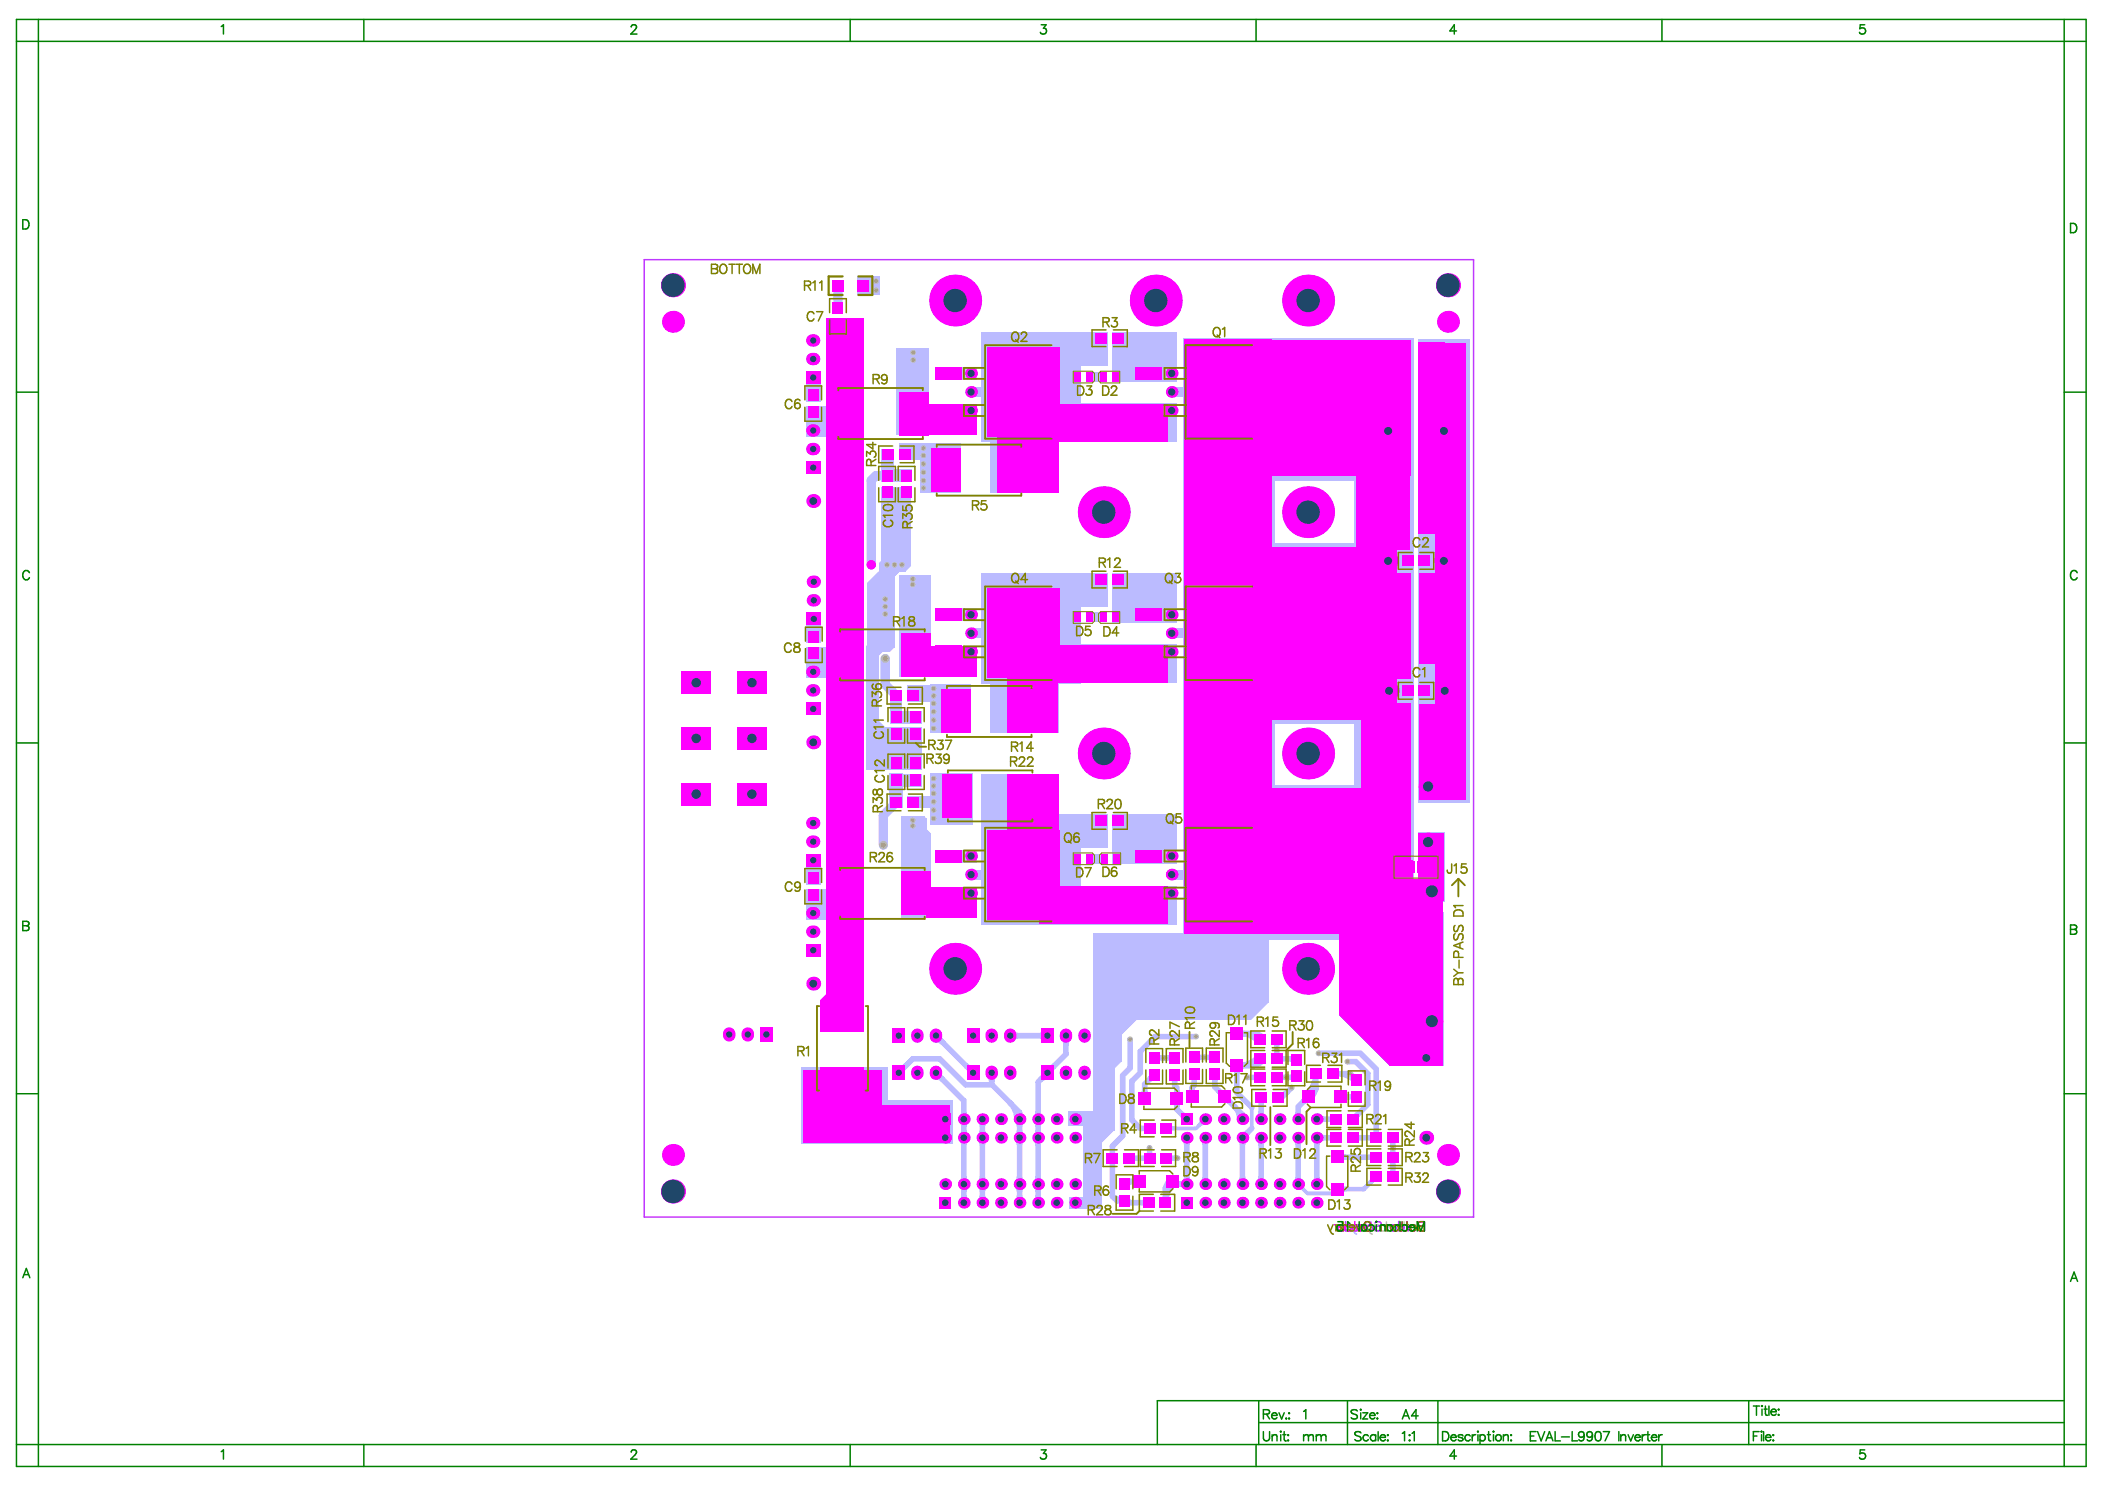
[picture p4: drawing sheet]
<svg xmlns="http://www.w3.org/2000/svg" width="297mm" height="210mm" viewBox="0 0 297 210" stroke-linecap="round" stroke-linejoin="round" font-family="sans-serif">
<g fill="none" stroke="#c0c0c0" stroke-width=".21">
<path d="M191.1 172.8a.42 .42 0 0 1 .5 .3M191.6 172.8v.8M191.9 172.9l.1-.1a.4 .4 0 0 1 .6 .3h-.7zM192.6 173.1a.41 .41 0 0 1-.2 .5 .41 .41 0 0 1-.5-.1M192.8 172.8l.4 .8M193.2 173.6a.5 .5 0 0 0 .4 .5M193.6 172.8l-.4 .8M194 173a.42 .42 0 0 1 .6-.1 .42 .42 0 0 1 0 .6 .42 .42 0 0 1-.6 0M194 172.8v.8M195.6 172.3v1.3h-.7M196 173.1h1.2M197.4 172.3h.1z"/>
<path d="M197.4 172.8v.8M197.9 172.8h.4M198.1 172.3v1.1v.2h-.3M198.6 172.3v1.3M198.9 172.8v.8M199.6 172.8v.8h-.4l-.3-.2M200 173.6v-1.3l.5 1.3 .5-1.3v1.3"/>
</g>
<path d="M188.7 163.2h.1" fill="none" stroke="#bbf" stroke-width=".79"/>
<circle cx="183.2" cy="167" r=".39" fill="#bbf"/>
<path d="M180.3 154.9h.5" fill="none" stroke="#bbf" stroke-width=".79"/>
<circle cx="170.1" cy="167" r=".39" fill="#bbf"/>
<g fill="none" stroke="#bbf" stroke-width=".79">
<path d="M138.6 157.9v11.8M158.4 151.7v8.5M159.5 146.6v4.1M159.7 152.5v5.5M161.5 152.9v2.1M165.8 151.6v1.6l.3 .3v3M168.5 151.5v1.6l-.3 .3v1.3M174.5 150.3v3.8M182.8 149.4l.1 .1M182.9 151.9l-.1 .1M183.2 156.1v1.8M185.7 151.5v2.1l-1.1 1.1"/>
<path d="M193 151.5v4.3M162.2 161.9v1.5M164.4 167.6v2.1M170.1 160.5v6.5M183.2 160.5v6.5M190.9 160.5h3.3"/>
</g>
<path d="M118.2 40.3v3.1M124.6 115v4.2" fill="none" stroke="#bbf" stroke-width="1.3"/>
<path d="M176.6 156.2v3" fill="none" stroke="#bbf" stroke-width=".52"/>
<circle cx="185.8" cy="167" r=".39" fill="#bbf"/>
<path d="M181.5 152h1.3M185.8 160.5h2.8" fill="none" stroke="#bbf" stroke-width=".79"/>
<g fill="#bbf">
<circle cx="175.3" cy="167" r=".39"/>
<circle cx="177.9" cy="167" r=".39"/>
</g>
<path d="M174.5 150.3h2.4M174.5 145.8h2.5l.8 .8M176 152h1.8M165.4 166.6l.4 .4h1.7" fill="none" stroke="#bbf" stroke-width=".79"/>
<circle cx="167.5" cy="167" r=".39" fill="#bbf"/>
<g fill="none" stroke="#bbf" stroke-width=".79">
<path d="M126.8 151.3l2-1.9h3.8l3.7 3.6h3.6M132.1 151.3l3.9 4v14.4M132.1 146.1l5.2 5.2M139.9 151.3v1.7l4 3.9v12.8M142.6 146.1h5.2M150.4 146.1v2.6l-3.9 3.9v17.1M159.5 150.7l-1.1 1M159.7 158l1.2 1.2h1.3M162.9 151.6l-1.4 1.3M162.9 149.2h2.9M166.1 156.5l1.4 1.4M168.5 149.2h2.9"/>
<path d="M168.8 146.2h-5.8l-2.1 2.1v3l-1.2 1.2M171.4 151.5v1.8l3.9 3.9v.7M174.5 154.1l2.1 2.1M176.6 159.2l-1.3 1.3v6.5M177.8 149.4l-.9 .9M177.9 154.9v3M180.2 146.6v2.8h2.6M180.2 152h1.3M182.3 153.4l-1.5 1.5M184.6 154.7l-1.4 1.4M185.8 157.9h2.8M186.1 148.6h5.9l2.2 2.2v9.7"/>
<path d="M188 151.5h2.5l.9 .9M189.1 154.7h2.3M190.1 149.8h1.2l1.7 1.7M193 155.8l-2.1 2.1M158.4 160.2l-1.4 1.5v7l.6 .7h1.1l.2 .3h3.2M159.3 163.4h2.9M160.9 166.6h-1.8l-.4 .4M164.6 163.4h1.6M165.4 166.6l-1 1M167.5 160.5v6.5M177.9 160.5v6.5M185.8 160.5v6.5"/>
<path d="M188.7 163.2h5.5M196.6 160.5v5.5"/>
</g>
<path d="M170.1 157.9l-1.3 1.3h-4.2M183.2 167l1.3 1.3h3.6l.6-.6" fill="none" stroke="#bbf" stroke-width=".52"/>
<path d="M125.2 67.1h-1.6l-.7 .7v11.9M124.9 92.9v3.7l1.6 1.5M126.5 113.2l-1.9 1.8" fill="none" stroke="#bbf" stroke-width="1.3"/>
<path d="M194.2 166l-1.7 1.7h-3.8" fill="none" stroke="#bbf" stroke-width=".65"/>
<g fill="#bbf">
<path d="M130.1 115.5l.3-.3 .4 .3-.4 .3z" fill-rule="evenodd"/>
<path d="M129.6 117l.6-.6 1.1 1.1-.6 .6z" fill-rule="evenodd"/>
<path d="M129.9 115.5h.9v2.6h-.9z" fill-rule="evenodd"/>
<path d="M125.6 109.1h1.8v4.9h-1.8z" fill-rule="evenodd"/>
<path d="M122.2 91.1l.5-.4 .4 .4-.4 .5z" fill-rule="evenodd"/>
<path d="M125.7 97.3h1.6v4.8h-1.6z" fill-rule="evenodd"/>
<path d="M125.6 81.1l1.2-1.2 .5 .4-1.3 1.3z" fill-rule="evenodd"/>
<path d="M165.2 122.7h2.4v1.3h-2.4z" fill-rule="evenodd"/>
<path d="M123.2 92l.9-.9 .6 .7-.8 .8z" fill-rule="evenodd"/>
<path d="M122.6 91.1h3v.9h-3z" fill-rule="evenodd"/>
<path d="M124 79.4l1.1-1.1 .7 .7-1.1 1.1z" fill-rule="evenodd"/>
<path d="M200.2 77.9h3.6v2.5h-3.6z" fill-rule="evenodd"/>
<path d="M165.2 54.6h2.4v1.3h-2.4z" fill-rule="evenodd"/>
<path d="M155.9 144.8l3.4-3.4 1.7 1.8-3.3 3.3z" fill-rule="evenodd"/>
<path d="M150.9 168.9h4.6v1.5h-4.6z" fill-rule="evenodd"/>
<path d="M131.9 119.8h5.9v1.9h-5.9z" fill-rule="evenodd"/>
<path d="M131.9 85.8h5.9v1.8h-5.9z" fill-rule="evenodd"/>
<path d="M131.9 51.8h5.9v1.8h-5.9z" fill-rule="evenodd"/>
<path d="M125.6 109.1h4.4v1.9h-4.4z" fill-rule="evenodd"/>
<path d="M122.9 102.3l.9-.8 1.3 1.3-.8 .8z" fill-rule="evenodd"/>
<path d="M125.7 100.2h4.3v1.9h-4.3z" fill-rule="evenodd"/>
<path d="M124.8 91.2l.6-.7 .8 .8-.6 .7z" fill-rule="evenodd"/>
<path d="M124 79.4h3.8v1.2h-3.8z" fill-rule="evenodd"/>
<path d="M127 79.8l.8-.8 .8 .8-.8 .8z" fill-rule="evenodd"/>
<path d="M124.4 66.2h4.3v1.8h-4.3z" fill-rule="evenodd"/>
<path d="M115.7 141.2h5.9v4.3h-5.9z" fill-rule="evenodd"/>
<path d="M200.2 96.2h3.7v2.5h-3.7z" fill-rule="evenodd"/>
<path d="M173.5 140.9l2.4-2.5 3.1 3-2.5 2.5z" fill-rule="evenodd"/>
<path d="M165.2 88.7h2.4v1.3h-2.4z" fill-rule="evenodd"/>
<path d="M150.8 156.7h4.7v2.1h-4.7z" fill-rule="evenodd"/>
<path d="M152.9 157.6h2.6v12.8h-2.6z" fill-rule="evenodd"/>
<path d="M131.2 96.6h5.8v6.8h-5.8z" fill-rule="evenodd"/>
<path d="M131.2 109.2h6v7.2h-6z" fill-rule="evenodd"/>
<path d="M122.2 91.1h1.8v17.5h-1.8z" fill-rule="evenodd"/>
<path d="M122.2 102.6h7.8v6h-7.8z" fill-rule="evenodd"/>
<path d="M124 80.6h2.2v4.3h-2.2z" fill-rule="evenodd"/>
<path d="M122.4 82.2l1.6-1.6 1.2 1.2-1.6 1.7z" fill-rule="evenodd"/>
<path d="M124.4 68.7h4.2v11.1h-4.2z" fill-rule="evenodd"/>
<path d="M124.4 63.3h1.7v4.6h-1.7z" fill-rule="evenodd"/>
<path d="M115.7 141.2l1.8-1.7 1.4 1.4-1.8 1.7z" fill-rule="evenodd"/>
<path d="M200.1 117.4h3.7v9.8h-3.7z" fill-rule="evenodd"/>
<path d="M122.4 82.2h3.8v9.1h-3.8z" fill-rule="evenodd"/>
<path d="M127.1 115.2h3.3v14.3h-3.3z" fill-rule="evenodd"/>
<path d="M116.7 44.8h5.2v100.7h-5.2z" fill-rule="evenodd"/>
<path d="M153.3 120.5h3v1.3h-3z" fill-rule="evenodd"/>
<path d="M136.9 122.7h2.4v1.3h-2.4z" fill-rule="evenodd"/>
<path d="M153.3 160.4l2.4-2.5 1.5 1.5-2.4 2.5z" fill-rule="evenodd"/>
<path d="M155.5 151.2l2.1-2.1 .7 .7-2.1 2.1z" fill-rule="evenodd"/>
<path d="M157 114.9h9.1v7h-9.1z" fill-rule="evenodd"/>
<path d="M153.3 86.4h2.9v1.4h-2.9z" fill-rule="evenodd"/>
<path d="M153.3 52.5h2.9v1.3h-2.9z" fill-rule="evenodd"/>
<path d="M128.3 125.1h9.5v4.4h-9.5z" fill-rule="evenodd"/>
<path d="M128.1 112.4h6v1.6h-6z" fill-rule="evenodd"/>
<path d="M128.3 91.1h9.5v4.3h-9.5z" fill-rule="evenodd"/>
<path d="M128.3 57.1h9.5v4.3h-9.5z" fill-rule="evenodd"/>
<path d="M136.9 54.6h2.4v1.3h-2.4z" fill-rule="evenodd"/>
<path d="M189 129.9h8.7v13.3h-8.7z" fill-rule="evenodd"/>
<path d="M189 143.2l4.3-4.2 7 7-4.3 4.3z" fill-rule="evenodd"/>
<path d="M196 128.6h7.7v21.7h-7.7z" fill-rule="evenodd"/>
<path d="M156.7 139h19.8v4.9h-19.8z" fill-rule="evenodd"/>
<path d="M154.2 138.5h4.1v11.3h-4.1z" fill-rule="evenodd"/>
<path d="M154.2 131.7h24.8v9.7h-24.8z" fill-rule="evenodd"/>
<path d="M128.1 96.6h8.1v2.3h-8.1z" fill-rule="evenodd"/>
<path d="M139.8 92.7h9.6v10.7h-9.6z" fill-rule="evenodd"/>
<path d="M136.9 88.7h2.4v1.3h-2.4z" fill-rule="evenodd"/>
<path d="M126.9 62.6h8.6v2.3h-8.6z" fill-rule="evenodd"/>
<path d="M129.8 62.6h5.7v6.9h-5.7z" fill-rule="evenodd"/>
<path d="M139.8 58.7h9.6v10.8h-9.6z" fill-rule="evenodd"/>
<path d="M121 39h3.1v2.6h-3.1z" fill-rule="evenodd"/>
<path d="M113.7 120.4h2.1v4.3h-2.1z" fill-rule="evenodd"/>
<path d="M113.8 86.4h2.1v4.3h-2.1z" fill-rule="evenodd"/>
<path d="M113.7 52.3h2.1v4.4h-2.1z" fill-rule="evenodd"/>
<path d="M191.1 49.7h8.3v89.8h-8.3z" fill-rule="evenodd"/>
<path d="M200.1 47.9h7.2v65.3h-7.2z" fill-rule="evenodd"/>
<path d="M154.2 136.4h3v23h-3z" fill-rule="evenodd"/>
<path d="M166.9 49.7h13v82h-13z" fill-rule="evenodd"/>
<path d="M157 80.9h9.1v6.9h-9.1z" fill-rule="evenodd"/>
<path d="M157 46.8h9.1v7h-9.1z" fill-rule="evenodd"/>
<path d="M129.1 117.5h2.2v8h-2.2z" fill-rule="evenodd"/>
<path d="M138.5 109.2h10.9v10.1h-10.9z" fill-rule="evenodd"/>
<path d="M126.9 81.2h4.4v14.2h-4.4z" fill-rule="evenodd"/>
<path d="M126.5 49.2h4.6v12.2h-4.6z" fill-rule="evenodd"/>
<path d="M139.8 124.9h26.3v5.5h-26.3z" fill-rule="evenodd"/>
<path d="M143.3 114.9h13v4.7h-13z" fill-rule="evenodd"/>
<path d="M139.8 90.9h26.3v5.5h-26.3z" fill-rule="evenodd"/>
<path d="M139.8 56.9h26.3v5.5h-26.3z" fill-rule="evenodd"/>
<path d="M113.7 125.4h7v4.3h-7z" fill-rule="evenodd"/>
<path d="M113.7 91.4h7v4.3h-7z" fill-rule="evenodd"/>
<path d="M113.7 57.3h7.4v4.3h-7.4z" fill-rule="evenodd"/>
<path d="M138.5 46.8h17.8v4.8h-17.8z" fill-rule="evenodd"/>
<path d="M113 155.3h21.4v6.1h-21.4z" fill-rule="evenodd"/>
<path d="M166.9 47.8h32.5v20h-32.5z" fill-rule="evenodd"/>
<path d="M168.4 76.7h31v25.4h-31z" fill-rule="evenodd"/>
<path d="M168.4 110.7h31v21.8h-31z" fill-rule="evenodd"/>
<path d="M138.5 48.6h14v13.8h-14z" fill-rule="evenodd"/>
<path d="M138.5 82.7h14v13.7h-14z" fill-rule="evenodd"/>
<path d="M138.5 116.7h14v13.7h-14z" fill-rule="evenodd"/>
<path d="M138.5 80.9h17.8v4.7h-17.8z" fill-rule="evenodd"/>
<path d="M113 150.5h12.3v10.8h-12.3z" fill-rule="evenodd"/>
</g>
<g fill="none" stroke="#bbf" stroke-width=".21">
<path d="M188.9 172.8a.42 .42 0 0 1 .5 .3M189.4 172.8v.8M189.7 172.9l.1-.1a.4 .4 0 0 1 .6 .3h-.7zM190.4 173.1a.41 .41 0 0 1-.2 .5 .41 .41 0 0 1-.5-.1M190.6 172.8l.4 .8M191 173.6a.5 .5 0 0 0 .5 .5M191.4 172.8l-.4 .8M191.8 173a.42 .42 0 0 1 .6-.1 .42 .42 0 0 1 0 .6 .42 .42 0 0 1-.6 0M191.8 172.8v.8M193.4 172.3v1.3h-.7M195.6 173l-.3-.2h-.4v.8M195.6 173l.2-.2h.3l.2 .2"/>
<path d="M195.6 173v.6M196.3 172.8v.8M197.6 172.8h.4M197.9 172.3v1.1l-.1 .2h-.3M198.3 172.8h.4M198.5 172.3v1.1v.2h-.3M200.2 172.4l.8-.1v1.3h-.6a.34 .34 0 0 1-.3-.3 .34 .34 0 0 1 .3-.3l-.3-.3zM200.4 173h.6"/>
<circle cx="196.9" cy="173.2" r=".43"/>
<circle cx="199.4" cy="173.2" r=".43"/>
</g>
<path d="M189.1 167.4l.2 .2 .6 .1-.3 .1-.5 .3M193.8 166l-.1 .3-.3 .5" fill="none" stroke="#bbf" stroke-width=".65"/>
<g fill="none" stroke="#bbf" stroke-width=".79">
<path d="M127.8 150.4l-.4 .3-.6 .1M132.1 151.9l.5 .1 .4 .3M132.1 146.7l.5 .1 .4 .3M135.7 158.1l.3 .7 .3-.7M135.7 157.6l.3-.6 .3 .6M136.4 150.4l.4 .3 .5 .1M138.4 158.1l.2 .7 .3-.7M139.6 151.8l.2 .2 .1 .5 .1-.3 .2-.4M142.5 155.6a3.3 3.3 0 0 1 1 2.3M142.9 145.8l.7 .3-.5 .1-.2 .2M143.6 158.1l.3 .7 .2-.7M143.6 157.6l.3-.6 .2 .6"/>
<path d="M146.2 158.1l.3 .7 .3-.7M146.2 157.6l.3-.6 .3 .6M147.5 145.8l-.2 .2-.5 .1 .7 .3M147.8 151.9l-.5 .1-.5 .3M148.8 150.4l-.5 .3-.5 .1M150.1 146.5l.2 .2 .1 .6 .1-.3 .2-.5M161.2 154.6l.3-.7 .3 .7M162.9 152l-.7 .2M165.8 155.3l.3 .7 .3-.7M165.8 154.6l.3-.7 .3 .7M167.5 157.5l-.7-.3 .3 .7M167.9 154.3l.3-.7 .3 .7"/>
<path d="M171.2 151.8l.2 .6M172 153.9l.2 .1 .5 .2M172.1 154l.2 .6M172.7 155.1l.3 .1 .5 .3M173.2 154.7l.2 .6M174.2 156.1a2.46 2.46 0 0 1 .7 1.8M174.2 150.6l.3 .7 .3-.7M174.9 150l.7 .3-.7 .3M174.9 145.5l.7 .3-.7 .3M175 145.8a3.5 3.5 0 0 1 2.5 1M176.9 145.8a1.6 1.6 0 0 1 1.2 .5M177.2 146l.2 .6"/>
<path d="M177.4 149.4l-.2 .6M177.5 149.2a3.9 3.9 0 0 1-2.8 1.1M177.7 157.6l.2-.6 .3 .6M178.1 149.7a2.05 2.05 0 0 1-1.5 .6M181.6 154.1a1.69 1.69 0 0 1-1.2 .5M182.2 149.4l.5 .2M182.7 151.8l-.5 .2M182.9 157.6l.3-.6 .3 .6M184.2 154.8l-.3 .6M184.6 155.2l-.6 .2-.2 .1M185.3 154.1l-.3 .6M185.4 153.9l-.2 .2-.6 .2"/>
<path d="M185.7 153.1a2.37 2.37 0 0 1-.9 1.9M185.7 151.5a3.8 3.8 0 0 1-1.4 2.9M186.1 157.6l.6 .3-.6 .2M188.8 151.5a3.5 3.5 0 0 1 2.4 1M189.4 154.4l.7 .3-.7 .3M190.8 151.7l.6 .3M191.6 157.2l-.3 .7M135.7 160.8l.3 .6 .3-.6M135.7 166.8l.3-.7 .3 .7M135.7 167.3l.3 .7 .3-.7M135.7 169.4l.3-.7 .3 .7M135.7 160.2l.3-.6 .3 .6"/>
<path d="M138.4 160.8l.2 .6 .3-.6M138.4 166.8l.2-.7 .3 .7M138.4 167.3l.2 .7 .3-.7M138.4 169.4l.2-.7 .3 .7M138.4 160.2l.2-.6 .3 .6M143.6 160.8l.3 .6 .2-.6M143.6 167.3l.3 .7 .2-.7M143.6 166.8l.3-.7 .2 .7M143.6 169.4l.3-.7 .2 .7M143.6 160.2l.3-.6 .2 .6M146.2 160.8l.3 .6 .3-.6M146.2 166.8l.3-.7 .3 .7"/>
<path d="M146.2 167.3l.3 .7 .3-.7M146.2 169.4l.3-.7 .3 .7M146.2 160.2l.3-.6 .3 .6M157 168.7a1.43 1.43 0 0 0 1.6 .3M158.9 169.3l.2 .2 .6 .2M160.1 166.6a1.66 1.66 0 0 0-1.2 .5M160.6 166.4l-.7 .2 .7 .3M165 166.7l-.3 .6M165.2 166.4a2.17 2.17 0 0 0-.8 1.6M165.4 167.1l-.6 .2-.2 .1M165.7 167a3.8 3.8 0 0 0-1.3 2.8M167.2 160.8l.3 .6 .2-.6"/>
<path d="M167.7 166.8l-.2-.7a.92 .92 0 0 1-1 .9l.7 .3M169.8 160.8l.3 .6 .3-.6M169.8 166.8l.3-.7 .3 .7M175.1 160.8l.2 .6 .3-.6M175.1 166.8l.2-.7 .3 .7M175.3 160.1l.7-.3-.3 .7M177.7 160.8l.2 .6 .3-.6M177.7 166.8l.2-.7 .3 .7M182.9 160.8l.3 .6 .3-.6M182.9 166.8l.3-.7 .3 .7M185.5 166.8l.3-.7 .3 .7M186.1 160.2l.6 .3a.92 .92 0 0 0-.9 .9l-.3-.6"/>
<path d="M189 162.9l.6 .3h.2M189.6 163.2l-.6 .3"/>
</g>
<path d="M165 158.9l.7 .3-.7 .3M169.6 157.9l-.1 .3-.3 .5 .3-.1 .6-.2" fill="none" stroke="#bbf" stroke-width=".52"/>
<circle cx="126.2" cy="79.7" r=".41" fill="#c0c0c0"/>
<circle cx="126.2" cy="79.7" r=".26" fill="#a6968d"/>
<circle cx="125.2" cy="79.7" r=".41" fill="#c0c0c0"/>
<circle cx="125.2" cy="79.7" r=".26" fill="#a6968d"/>
<circle cx="127.3" cy="79.7" r=".41" fill="#c0c0c0"/>
<circle cx="127.3" cy="79.7" r=".26" fill="#a6968d"/>
<circle cx="124.9" cy="85.6" r=".41" fill="#c0c0c0"/>
<circle cx="124.9" cy="85.6" r=".26" fill="#a6968d"/>
<circle cx="124.9" cy="86.6" r=".41" fill="#c0c0c0"/>
<circle cx="124.9" cy="86.6" r=".26" fill="#a6968d"/>
<circle cx="124.9" cy="84.5" r=".41" fill="#c0c0c0"/>
<circle cx="124.9" cy="84.5" r=".26" fill="#a6968d"/>
<circle cx="124.6" cy="119.2" r=".62" fill="#c0c0c0"/>
<circle cx="124.6" cy="119.2" r=".36" fill="#a6968d"/>
<circle cx="124.9" cy="92.9" r=".62" fill="#c0c0c0"/>
<circle cx="124.9" cy="92.9" r=".36" fill="#a6968d"/>
<circle cx="122.9" cy="79.7" r=".62" fill="#c0c0c0"/>
<circle cx="122.9" cy="79.7" r=".36" fill="#a6968d"/>
<circle cx="128.9" cy="49.7" r=".41" fill="#c0c0c0"/>
<circle cx="128.9" cy="49.7" r=".26" fill="#a6968d"/>
<circle cx="128.9" cy="50.8" r=".41" fill="#c0c0c0"/>
<circle cx="128.9" cy="50.8" r=".26" fill="#a6968d"/>
<circle cx="123.6" cy="41" r=".41" fill="#c0c0c0"/>
<circle cx="123.6" cy="41" r=".26" fill="#a6968d"/>
<circle cx="123.6" cy="39.6" r=".41" fill="#c0c0c0"/>
<circle cx="123.6" cy="39.6" r=".26" fill="#a6968d"/>
<circle cx="130.3" cy="68.8" r=".41" fill="#c0c0c0"/>
<circle cx="130.3" cy="68.8" r=".26" fill="#a6968d"/>
<circle cx="131.7" cy="109.8" r=".41" fill="#c0c0c0"/>
<circle cx="131.7" cy="109.8" r=".26" fill="#a6968d"/>
<circle cx="131.7" cy="97.1" r=".41" fill="#c0c0c0"/>
<circle cx="131.7" cy="97.1" r=".26" fill="#a6968d"/>
<circle cx="131.7" cy="102.8" r=".41" fill="#c0c0c0"/>
<circle cx="131.7" cy="102.8" r=".26" fill="#a6968d"/>
<circle cx="113.8" cy="160.5" r=".41" fill="#c0c0c0"/>
<circle cx="113.8" cy="160.5" r=".26" fill="#a6968d"/>
<circle cx="113.8" cy="159.3" r=".41" fill="#c0c0c0"/>
<circle cx="113.8" cy="159.3" r=".26" fill="#a6968d"/>
<circle cx="113.8" cy="158.1" r=".41" fill="#c0c0c0"/>
<circle cx="113.8" cy="158.1" r=".26" fill="#a6968d"/>
<circle cx="113.8" cy="157" r=".41" fill="#c0c0c0"/>
<circle cx="113.8" cy="157" r=".26" fill="#a6968d"/>
<circle cx="113.8" cy="155.8" r=".41" fill="#c0c0c0"/>
<circle cx="113.8" cy="155.8" r=".26" fill="#a6968d"/>
<circle cx="113.8" cy="154.6" r=".41" fill="#c0c0c0"/>
<circle cx="113.8" cy="154.6" r=".26" fill="#a6968d"/>
<circle cx="113.8" cy="153.4" r=".41" fill="#c0c0c0"/>
<circle cx="113.8" cy="153.4" r=".26" fill="#a6968d"/>
<circle cx="113.8" cy="152.2" r=".41" fill="#c0c0c0"/>
<circle cx="113.8" cy="152.2" r=".26" fill="#a6968d"/>
<circle cx="115" cy="160.5" r=".41" fill="#c0c0c0"/>
<circle cx="115" cy="160.5" r=".26" fill="#a6968d"/>
<circle cx="115" cy="159.3" r=".41" fill="#c0c0c0"/>
<circle cx="115" cy="159.3" r=".26" fill="#a6968d"/>
<circle cx="115" cy="158.1" r=".41" fill="#c0c0c0"/>
<circle cx="115" cy="158.1" r=".26" fill="#a6968d"/>
<circle cx="115" cy="157" r=".41" fill="#c0c0c0"/>
<circle cx="115" cy="157" r=".26" fill="#a6968d"/>
<circle cx="115" cy="155.8" r=".41" fill="#c0c0c0"/>
<circle cx="115" cy="155.8" r=".26" fill="#a6968d"/>
<circle cx="115" cy="154.6" r=".41" fill="#c0c0c0"/>
<circle cx="115" cy="154.6" r=".26" fill="#a6968d"/>
<circle cx="115" cy="153.4" r=".41" fill="#c0c0c0"/>
<circle cx="115" cy="153.4" r=".26" fill="#a6968d"/>
<circle cx="115" cy="152.2" r=".41" fill="#c0c0c0"/>
<circle cx="115" cy="152.2" r=".26" fill="#a6968d"/>
<circle cx="176" cy="152" r=".41" fill="#c0c0c0"/>
<circle cx="176" cy="152" r=".26" fill="#a6968d"/>
<circle cx="182.3" cy="153.4" r=".41" fill="#c0c0c0"/>
<circle cx="182.3" cy="153.4" r=".26" fill="#a6968d"/>
<circle cx="170" cy="149.2" r=".41" fill="#c0c0c0"/>
<circle cx="170" cy="149.2" r=".26" fill="#a6968d"/>
<circle cx="159.5" cy="146.6" r=".41" fill="#c0c0c0"/>
<circle cx="159.5" cy="146.6" r=".26" fill="#a6968d"/>
<circle cx="168.8" cy="146.2" r=".41" fill="#c0c0c0"/>
<circle cx="168.8" cy="146.2" r=".26" fill="#a6968d"/>
<circle cx="164.3" cy="149.2" r=".41" fill="#c0c0c0"/>
<circle cx="164.3" cy="149.2" r=".26" fill="#a6968d"/>
<circle cx="190.5" cy="151.5" r=".41" fill="#c0c0c0"/>
<circle cx="190.5" cy="151.5" r=".26" fill="#a6968d"/>
<circle cx="190.1" cy="149.8" r=".41" fill="#c0c0c0"/>
<circle cx="190.1" cy="149.8" r=".26" fill="#a6968d"/>
<circle cx="186.1" cy="148.6" r=".41" fill="#c0c0c0"/>
<circle cx="186.1" cy="148.6" r=".26" fill="#a6968d"/>
<circle cx="166.2" cy="163.4" r=".41" fill="#c0c0c0"/>
<circle cx="166.2" cy="163.4" r=".26" fill="#a6968d"/>
<circle cx="181.5" cy="152" r=".41" fill="#c0c0c0"/>
<circle cx="181.5" cy="152" r=".26" fill="#a6968d"/>
<circle cx="180.2" cy="148.1" r=".41" fill="#c0c0c0"/>
<circle cx="180.2" cy="148.1" r=".26" fill="#a6968d"/>
<circle cx="162.2" cy="161.9" r=".41" fill="#c0c0c0"/>
<circle cx="162.2" cy="161.9" r=".26" fill="#a6968d"/>
<circle cx="196.6" cy="162" r=".41" fill="#c0c0c0"/>
<circle cx="196.6" cy="162" r=".26" fill="#a6968d"/>
<circle cx="130.3" cy="67.8" r=".41" fill="#c0c0c0"/>
<circle cx="130.3" cy="67.8" r=".26" fill="#a6968d"/>
<circle cx="130.3" cy="65.4" r=".41" fill="#c0c0c0"/>
<circle cx="130.3" cy="65.4" r=".26" fill="#a6968d"/>
<circle cx="130.3" cy="63.2" r=".41" fill="#c0c0c0"/>
<circle cx="130.3" cy="63.2" r=".26" fill="#a6968d"/>
<circle cx="128.8" cy="115.7" r=".41" fill="#c0c0c0"/>
<circle cx="128.8" cy="115.7" r=".26" fill="#a6968d"/>
<circle cx="128.8" cy="116.5" r=".41" fill="#c0c0c0"/>
<circle cx="128.8" cy="116.5" r=".26" fill="#a6968d"/>
<circle cx="128.8" cy="82.5" r=".41" fill="#c0c0c0"/>
<circle cx="128.8" cy="82.5" r=".26" fill="#a6968d"/>
<circle cx="128.8" cy="81.7" r=".41" fill="#c0c0c0"/>
<circle cx="128.8" cy="81.7" r=".26" fill="#a6968d"/>
<circle cx="130.3" cy="64.3" r=".41" fill="#c0c0c0"/>
<circle cx="130.3" cy="64.3" r=".26" fill="#a6968d"/>
<circle cx="130.3" cy="66.6" r=".41" fill="#c0c0c0"/>
<circle cx="130.3" cy="66.6" r=".26" fill="#a6968d"/>
<circle cx="131.7" cy="101.6" r=".41" fill="#c0c0c0"/>
<circle cx="131.7" cy="101.6" r=".26" fill="#a6968d"/>
<circle cx="131.7" cy="99.2" r=".41" fill="#c0c0c0"/>
<circle cx="131.7" cy="99.2" r=".26" fill="#a6968d"/>
<circle cx="131.7" cy="98.2" r=".41" fill="#c0c0c0"/>
<circle cx="131.7" cy="98.2" r=".26" fill="#a6968d"/>
<circle cx="131.7" cy="100.4" r=".41" fill="#c0c0c0"/>
<circle cx="131.7" cy="100.4" r=".26" fill="#a6968d"/>
<circle cx="131.7" cy="114.3" r=".41" fill="#c0c0c0"/>
<circle cx="131.7" cy="114.3" r=".26" fill="#a6968d"/>
<circle cx="131.7" cy="111.9" r=".41" fill="#c0c0c0"/>
<circle cx="131.7" cy="111.9" r=".26" fill="#a6968d"/>
<circle cx="131.7" cy="110.9" r=".41" fill="#c0c0c0"/>
<circle cx="131.7" cy="110.9" r=".26" fill="#a6968d"/>
<circle cx="131.7" cy="113.1" r=".41" fill="#c0c0c0"/>
<circle cx="131.7" cy="113.1" r=".26" fill="#a6968d"/>
<circle cx="131.7" cy="115.5" r=".41" fill="#c0c0c0"/>
<circle cx="131.7" cy="115.5" r=".26" fill="#a6968d"/>
<circle cx="120.1" cy="140.9" r=".41" fill="#c0c0c0"/>
<circle cx="120.1" cy="140.9" r=".26" fill="#a6968d"/>
<circle cx="117.7" cy="140.9" r=".41" fill="#c0c0c0"/>
<circle cx="117.7" cy="140.9" r=".26" fill="#a6968d"/>
<circle cx="121.4" cy="140.9" r=".41" fill="#c0c0c0"/>
<circle cx="121.4" cy="140.9" r=".26" fill="#a6968d"/>
<circle cx="118.9" cy="140.9" r=".41" fill="#c0c0c0"/>
<circle cx="118.9" cy="140.9" r=".26" fill="#a6968d"/>
<path d="M176.8 128.6h.9v.9h-.9z" fill-rule="evenodd" fill="#c0c0c0"/>
<circle cx="177.2" cy="129" r=".26" fill="#1f4769"/>
<path d="M176.8 127.5h.9v.8h-.9z" fill-rule="evenodd" fill="#c0c0c0"/>
<circle cx="177.2" cy="127.9" r=".26" fill="#1f4769"/>
<path d="M176.8 125.2h.9v.9h-.9z" fill-rule="evenodd" fill="#c0c0c0"/>
<circle cx="177.2" cy="125.6" r=".26" fill="#1f4769"/>
<path d="M176.8 123h.9v.8h-.9z" fill-rule="evenodd" fill="#c0c0c0"/>
<circle cx="177.2" cy="123.4" r=".26" fill="#1f4769"/>
<path d="M176.8 120.7h.9v.8h-.9z" fill-rule="evenodd" fill="#c0c0c0"/>
<circle cx="177.2" cy="121.1" r=".26" fill="#1f4769"/>
<path d="M176.8 118.4h.9v.8h-.9z" fill-rule="evenodd" fill="#c0c0c0"/>
<circle cx="177.2" cy="118.8" r=".26" fill="#1f4769"/>
<path d="M176.8 93.5h.9v.8h-.9z" fill-rule="evenodd" fill="#c0c0c0"/>
<circle cx="177.2" cy="93.9" r=".26" fill="#1f4769"/>
<path d="M176.8 91.2h.9v.8h-.9z" fill-rule="evenodd" fill="#c0c0c0"/>
<circle cx="177.2" cy="91.6" r=".26" fill="#1f4769"/>
<path d="M176.8 88.9h.9v.8h-.9z" fill-rule="evenodd" fill="#c0c0c0"/>
<circle cx="177.2" cy="89.3" r=".26" fill="#1f4769"/>
<path d="M176.8 87.8h.9v.8h-.9z" fill-rule="evenodd" fill="#c0c0c0"/>
<circle cx="177.2" cy="88.2" r=".26" fill="#1f4769"/>
<path d="M176.8 85.5h.9v.8h-.9z" fill-rule="evenodd" fill="#c0c0c0"/>
<circle cx="177.2" cy="85.9" r=".26" fill="#1f4769"/>
<path d="M176.8 83.2h.9v.9h-.9z" fill-rule="evenodd" fill="#c0c0c0"/>
<circle cx="177.2" cy="83.7" r=".26" fill="#1f4769"/>
<path d="M176.8 60.5h.9v.9h-.9z" fill-rule="evenodd" fill="#c0c0c0"/>
<circle cx="177.2" cy="61" r=".26" fill="#1f4769"/>
<path d="M176.8 58.3h.9v.8h-.9z" fill-rule="evenodd" fill="#c0c0c0"/>
<circle cx="177.2" cy="58.7" r=".26" fill="#1f4769"/>
<path d="M176.8 56h.9v.8h-.9z" fill-rule="evenodd" fill="#c0c0c0"/>
<circle cx="177.2" cy="56.4" r=".26" fill="#1f4769"/>
<path d="M176.8 53.7h.9v.9h-.9z" fill-rule="evenodd" fill="#c0c0c0"/>
<circle cx="177.2" cy="54.2" r=".26" fill="#1f4769"/>
<path d="M176.8 51.5h.9v.8h-.9z" fill-rule="evenodd" fill="#c0c0c0"/>
<circle cx="177.2" cy="51.9" r=".26" fill="#1f4769"/>
<path d="M176.8 49.2h.9v.8h-.9z" fill-rule="evenodd" fill="#c0c0c0"/>
<circle cx="177.2" cy="49.6" r=".26" fill="#1f4769"/>
<path d="M174.6 128.6h.8v.9h-.8z" fill-rule="evenodd" fill="#c0c0c0"/>
<circle cx="175" cy="129" r=".26" fill="#1f4769"/>
<path d="M174.6 127.5h.8v.8h-.8z" fill-rule="evenodd" fill="#c0c0c0"/>
<circle cx="175" cy="127.9" r=".26" fill="#1f4769"/>
<path d="M174.6 125.2h.8v.9h-.8z" fill-rule="evenodd" fill="#c0c0c0"/>
<circle cx="175" cy="125.6" r=".26" fill="#1f4769"/>
<path d="M174.6 123h.8v.8h-.8z" fill-rule="evenodd" fill="#c0c0c0"/>
<circle cx="175" cy="123.4" r=".26" fill="#1f4769"/>
<path d="M174.6 120.7h.8v.8h-.8z" fill-rule="evenodd" fill="#c0c0c0"/>
<circle cx="175" cy="121.1" r=".26" fill="#1f4769"/>
<path d="M174.6 118.4h.8v.8h-.8z" fill-rule="evenodd" fill="#c0c0c0"/>
<circle cx="175" cy="118.8" r=".26" fill="#1f4769"/>
<path d="M174.6 93.5h.8v.8h-.8z" fill-rule="evenodd" fill="#c0c0c0"/>
<circle cx="175" cy="93.9" r=".26" fill="#1f4769"/>
<path d="M174.6 91.2h.8v.8h-.8z" fill-rule="evenodd" fill="#c0c0c0"/>
<circle cx="175" cy="91.6" r=".26" fill="#1f4769"/>
<path d="M174.6 88.9h.8v.8h-.8z" fill-rule="evenodd" fill="#c0c0c0"/>
<circle cx="175" cy="89.3" r=".26" fill="#1f4769"/>
<path d="M174.6 87.8h.8v.8h-.8z" fill-rule="evenodd" fill="#c0c0c0"/>
<circle cx="175" cy="88.2" r=".26" fill="#1f4769"/>
<path d="M174.6 85.5h.8v.8h-.8z" fill-rule="evenodd" fill="#c0c0c0"/>
<circle cx="175" cy="85.9" r=".26" fill="#1f4769"/>
<path d="M174.6 83.2h.8v.9h-.8z" fill-rule="evenodd" fill="#c0c0c0"/>
<circle cx="175" cy="83.7" r=".26" fill="#1f4769"/>
<path d="M174.6 60.5h.8v.9h-.8z" fill-rule="evenodd" fill="#c0c0c0"/>
<circle cx="175" cy="61" r=".26" fill="#1f4769"/>
<path d="M174.6 58.3h.8v.8h-.8z" fill-rule="evenodd" fill="#c0c0c0"/>
<circle cx="175" cy="58.7" r=".26" fill="#1f4769"/>
<path d="M174.6 56h.8v.8h-.8z" fill-rule="evenodd" fill="#c0c0c0"/>
<circle cx="175" cy="56.4" r=".26" fill="#1f4769"/>
<path d="M174.6 53.7h.8v.9h-.8z" fill-rule="evenodd" fill="#c0c0c0"/>
<circle cx="175" cy="54.2" r=".26" fill="#1f4769"/>
<path d="M174.6 51.5h.8v.8h-.8z" fill-rule="evenodd" fill="#c0c0c0"/>
<circle cx="175" cy="51.9" r=".26" fill="#1f4769"/>
<path d="M174.6 49.2h.8v.8h-.8z" fill-rule="evenodd" fill="#c0c0c0"/>
<circle cx="175" cy="49.6" r=".26" fill="#1f4769"/>
<path d="M172.3 128.6h.8v.9h-.8z" fill-rule="evenodd" fill="#c0c0c0"/>
<circle cx="172.7" cy="129" r=".26" fill="#1f4769"/>
<path d="M172.3 127.5h.8v.8h-.8z" fill-rule="evenodd" fill="#c0c0c0"/>
<circle cx="172.7" cy="127.9" r=".26" fill="#1f4769"/>
<path d="M172.3 125.2h.8v.9h-.8z" fill-rule="evenodd" fill="#c0c0c0"/>
<circle cx="172.7" cy="125.6" r=".26" fill="#1f4769"/>
<path d="M172.3 123h.8v.8h-.8z" fill-rule="evenodd" fill="#c0c0c0"/>
<circle cx="172.7" cy="123.4" r=".26" fill="#1f4769"/>
<path d="M172.3 120.7h.8v.8h-.8z" fill-rule="evenodd" fill="#c0c0c0"/>
<circle cx="172.7" cy="121.1" r=".26" fill="#1f4769"/>
<path d="M172.3 118.4h.8v.8h-.8z" fill-rule="evenodd" fill="#c0c0c0"/>
<circle cx="172.7" cy="118.8" r=".26" fill="#1f4769"/>
<path d="M172.3 93.5h.8v.8h-.8z" fill-rule="evenodd" fill="#c0c0c0"/>
<circle cx="172.7" cy="93.9" r=".26" fill="#1f4769"/>
<path d="M172.3 91.2h.8v.8h-.8z" fill-rule="evenodd" fill="#c0c0c0"/>
<circle cx="172.7" cy="91.6" r=".26" fill="#1f4769"/>
<path d="M172.3 88.9h.8v.8h-.8z" fill-rule="evenodd" fill="#c0c0c0"/>
<circle cx="172.7" cy="89.3" r=".26" fill="#1f4769"/>
<path d="M172.3 87.8h.8v.8h-.8z" fill-rule="evenodd" fill="#c0c0c0"/>
<circle cx="172.7" cy="88.2" r=".26" fill="#1f4769"/>
<path d="M172.3 85.5h.8v.8h-.8z" fill-rule="evenodd" fill="#c0c0c0"/>
<circle cx="172.7" cy="85.9" r=".26" fill="#1f4769"/>
<path d="M172.3 83.2h.8v.9h-.8z" fill-rule="evenodd" fill="#c0c0c0"/>
<circle cx="172.7" cy="83.7" r=".26" fill="#1f4769"/>
<path d="M172.3 60.5h.8v.9h-.8z" fill-rule="evenodd" fill="#c0c0c0"/>
<circle cx="172.7" cy="61" r=".26" fill="#1f4769"/>
<path d="M172.3 58.3h.8v.8h-.8z" fill-rule="evenodd" fill="#c0c0c0"/>
<circle cx="172.7" cy="58.7" r=".26" fill="#1f4769"/>
<path d="M172.3 56h.8v.8h-.8z" fill-rule="evenodd" fill="#c0c0c0"/>
<circle cx="172.7" cy="56.4" r=".26" fill="#1f4769"/>
<path d="M172.3 53.7h.8v.9h-.8z" fill-rule="evenodd" fill="#c0c0c0"/>
<circle cx="172.7" cy="54.2" r=".26" fill="#1f4769"/>
<path d="M172.3 51.5h.8v.8h-.8z" fill-rule="evenodd" fill="#c0c0c0"/>
<circle cx="172.7" cy="51.9" r=".26" fill="#1f4769"/>
<path d="M172.3 49.2h.8v.8h-.8z" fill-rule="evenodd" fill="#c0c0c0"/>
<circle cx="172.7" cy="49.6" r=".26" fill="#1f4769"/>
<path d="M170 128.6h.8v.9h-.8z" fill-rule="evenodd" fill="#c0c0c0"/>
<circle cx="170.4" cy="129" r=".26" fill="#1f4769"/>
<path d="M170 127.5h.8v.8h-.8z" fill-rule="evenodd" fill="#c0c0c0"/>
<circle cx="170.4" cy="127.9" r=".26" fill="#1f4769"/>
<path d="M170 125.2h.8v.9h-.8z" fill-rule="evenodd" fill="#c0c0c0"/>
<circle cx="170.4" cy="125.6" r=".26" fill="#1f4769"/>
<path d="M170 123h.8v.8h-.8z" fill-rule="evenodd" fill="#c0c0c0"/>
<circle cx="170.4" cy="123.4" r=".26" fill="#1f4769"/>
<path d="M170 120.7h.8v.8h-.8z" fill-rule="evenodd" fill="#c0c0c0"/>
<circle cx="170.4" cy="121.1" r=".26" fill="#1f4769"/>
<path d="M170 118.4h.8v.8h-.8z" fill-rule="evenodd" fill="#c0c0c0"/>
<circle cx="170.4" cy="118.8" r=".26" fill="#1f4769"/>
<path d="M170 93.5h.8v.8h-.8z" fill-rule="evenodd" fill="#c0c0c0"/>
<circle cx="170.4" cy="93.9" r=".26" fill="#1f4769"/>
<path d="M170 91.2h.8v.8h-.8z" fill-rule="evenodd" fill="#c0c0c0"/>
<circle cx="170.4" cy="91.6" r=".26" fill="#1f4769"/>
<path d="M170 88.9h.8v.8h-.8z" fill-rule="evenodd" fill="#c0c0c0"/>
<circle cx="170.4" cy="89.3" r=".26" fill="#1f4769"/>
<path d="M170 87.8h.8v.8h-.8z" fill-rule="evenodd" fill="#c0c0c0"/>
<circle cx="170.4" cy="88.2" r=".26" fill="#1f4769"/>
<path d="M170 85.5h.8v.8h-.8z" fill-rule="evenodd" fill="#c0c0c0"/>
<circle cx="170.4" cy="85.9" r=".26" fill="#1f4769"/>
<path d="M170 83.2h.8v.9h-.8z" fill-rule="evenodd" fill="#c0c0c0"/>
<circle cx="170.4" cy="83.7" r=".26" fill="#1f4769"/>
<path d="M170 60.5h.8v.9h-.8z" fill-rule="evenodd" fill="#c0c0c0"/>
<circle cx="170.4" cy="61" r=".26" fill="#1f4769"/>
<path d="M170 58.3h.8v.8h-.8z" fill-rule="evenodd" fill="#c0c0c0"/>
<circle cx="170.4" cy="58.7" r=".26" fill="#1f4769"/>
<path d="M170 56h.8v.8h-.8z" fill-rule="evenodd" fill="#c0c0c0"/>
<circle cx="170.4" cy="56.4" r=".26" fill="#1f4769"/>
<path d="M170 53.7h.8v.9h-.8z" fill-rule="evenodd" fill="#c0c0c0"/>
<circle cx="170.4" cy="54.2" r=".26" fill="#1f4769"/>
<path d="M170 51.5h.8v.8h-.8z" fill-rule="evenodd" fill="#c0c0c0"/>
<circle cx="170.4" cy="51.9" r=".26" fill="#1f4769"/>
<path d="M170 49.2h.8v.8h-.8z" fill-rule="evenodd" fill="#c0c0c0"/>
<circle cx="170.4" cy="49.6" r=".26" fill="#1f4769"/>
<path d="M167.8 128.6h.8v.9h-.8z" fill-rule="evenodd" fill="#c0c0c0"/>
<circle cx="168.2" cy="129" r=".26" fill="#1f4769"/>
<path d="M167.8 127.5h.8v.8h-.8z" fill-rule="evenodd" fill="#c0c0c0"/>
<circle cx="168.2" cy="127.9" r=".26" fill="#1f4769"/>
<path d="M167.8 125.2h.8v.9h-.8z" fill-rule="evenodd" fill="#c0c0c0"/>
<circle cx="168.2" cy="125.6" r=".26" fill="#1f4769"/>
<path d="M167.8 123h.8v.8h-.8z" fill-rule="evenodd" fill="#c0c0c0"/>
<circle cx="168.2" cy="123.4" r=".26" fill="#1f4769"/>
<path d="M167.8 120.7h.8v.8h-.8z" fill-rule="evenodd" fill="#c0c0c0"/>
<circle cx="168.2" cy="121.1" r=".26" fill="#1f4769"/>
<path d="M167.8 118.4h.8v.8h-.8z" fill-rule="evenodd" fill="#c0c0c0"/>
<circle cx="168.2" cy="118.8" r=".26" fill="#1f4769"/>
<path d="M167.8 93.5h.8v.8h-.8z" fill-rule="evenodd" fill="#c0c0c0"/>
<circle cx="168.2" cy="93.9" r=".26" fill="#1f4769"/>
<path d="M167.8 91.2h.8v.8h-.8z" fill-rule="evenodd" fill="#c0c0c0"/>
<circle cx="168.2" cy="91.6" r=".26" fill="#1f4769"/>
<path d="M167.8 88.9h.8v.8h-.8z" fill-rule="evenodd" fill="#c0c0c0"/>
<circle cx="168.2" cy="89.3" r=".26" fill="#1f4769"/>
<path d="M167.8 87.8h.8v.8h-.8z" fill-rule="evenodd" fill="#c0c0c0"/>
<circle cx="168.2" cy="88.2" r=".26" fill="#1f4769"/>
<path d="M167.8 85.5h.8v.8h-.8z" fill-rule="evenodd" fill="#c0c0c0"/>
<circle cx="168.2" cy="85.9" r=".26" fill="#1f4769"/>
<path d="M167.8 83.2h.8v.9h-.8z" fill-rule="evenodd" fill="#c0c0c0"/>
<circle cx="168.2" cy="83.7" r=".26" fill="#1f4769"/>
<path d="M167.8 60.5h.8v.9h-.8z" fill-rule="evenodd" fill="#c0c0c0"/>
<circle cx="168.2" cy="61" r=".26" fill="#1f4769"/>
<path d="M167.8 58.3h.8v.8h-.8z" fill-rule="evenodd" fill="#c0c0c0"/>
<circle cx="168.2" cy="58.7" r=".26" fill="#1f4769"/>
<path d="M167.8 56h.8v.8h-.8z" fill-rule="evenodd" fill="#c0c0c0"/>
<circle cx="168.2" cy="56.4" r=".26" fill="#1f4769"/>
<path d="M167.8 53.7h.8v.9h-.8z" fill-rule="evenodd" fill="#c0c0c0"/>
<circle cx="168.2" cy="54.2" r=".26" fill="#1f4769"/>
<path d="M167.8 51.5h.8v.8h-.8z" fill-rule="evenodd" fill="#c0c0c0"/>
<circle cx="168.2" cy="51.9" r=".26" fill="#1f4769"/>
<path d="M167.8 49.2h.8v.8h-.8z" fill-rule="evenodd" fill="#c0c0c0"/>
<circle cx="168.2" cy="49.6" r=".26" fill="#1f4769"/>
<path d="M148.5 128.6h.9v.9h-.9z" fill-rule="evenodd" fill="#c0c0c0"/>
<circle cx="148.9" cy="129" r=".26" fill="#1f4769"/>
<path d="M148.5 127.5h.9v.8h-.9z" fill-rule="evenodd" fill="#c0c0c0"/>
<circle cx="148.9" cy="127.9" r=".26" fill="#1f4769"/>
<path d="M148.5 125.2h.9v.9h-.9z" fill-rule="evenodd" fill="#c0c0c0"/>
<circle cx="148.9" cy="125.6" r=".26" fill="#1f4769"/>
<path d="M148.5 123h.9v.8h-.9z" fill-rule="evenodd" fill="#c0c0c0"/>
<circle cx="148.9" cy="123.4" r=".26" fill="#1f4769"/>
<path d="M148.5 120.7h.9v.8h-.9z" fill-rule="evenodd" fill="#c0c0c0"/>
<circle cx="148.9" cy="121.1" r=".26" fill="#1f4769"/>
<path d="M148.5 118.4h.9v.8h-.9z" fill-rule="evenodd" fill="#c0c0c0"/>
<circle cx="148.9" cy="118.8" r=".26" fill="#1f4769"/>
<path d="M148.5 93.5h.9v.8h-.9z" fill-rule="evenodd" fill="#c0c0c0"/>
<circle cx="148.9" cy="93.9" r=".26" fill="#1f4769"/>
<path d="M148.5 91.2h.9v.8h-.9z" fill-rule="evenodd" fill="#c0c0c0"/>
<circle cx="148.9" cy="91.6" r=".26" fill="#1f4769"/>
<path d="M148.5 88.9h.9v.8h-.9z" fill-rule="evenodd" fill="#c0c0c0"/>
<circle cx="148.9" cy="89.3" r=".26" fill="#1f4769"/>
<path d="M148.5 87.8h.9v.8h-.9z" fill-rule="evenodd" fill="#c0c0c0"/>
<circle cx="148.9" cy="88.2" r=".26" fill="#1f4769"/>
<path d="M148.5 85.5h.9v.8h-.9z" fill-rule="evenodd" fill="#c0c0c0"/>
<circle cx="148.9" cy="85.9" r=".26" fill="#1f4769"/>
<path d="M148.5 83.2h.9v.9h-.9z" fill-rule="evenodd" fill="#c0c0c0"/>
<circle cx="148.9" cy="83.7" r=".26" fill="#1f4769"/>
<path d="M148.5 60.5h.9v.9h-.9z" fill-rule="evenodd" fill="#c0c0c0"/>
<circle cx="148.9" cy="61" r=".26" fill="#1f4769"/>
<path d="M148.5 58.3h.9v.8h-.9z" fill-rule="evenodd" fill="#c0c0c0"/>
<circle cx="148.9" cy="58.7" r=".26" fill="#1f4769"/>
<path d="M148.5 56h.9v.8h-.9z" fill-rule="evenodd" fill="#c0c0c0"/>
<circle cx="148.9" cy="56.4" r=".26" fill="#1f4769"/>
<path d="M148.5 53.7h.9v.9h-.9z" fill-rule="evenodd" fill="#c0c0c0"/>
<circle cx="148.9" cy="54.2" r=".26" fill="#1f4769"/>
<path d="M148.5 51.5h.9v.8h-.9z" fill-rule="evenodd" fill="#c0c0c0"/>
<circle cx="148.9" cy="51.9" r=".26" fill="#1f4769"/>
<path d="M148.5 49.2h.9v.8h-.9z" fill-rule="evenodd" fill="#c0c0c0"/>
<circle cx="148.9" cy="49.6" r=".26" fill="#1f4769"/>
<path d="M147.4 128.6h.8v.9h-.8z" fill-rule="evenodd" fill="#c0c0c0"/>
<circle cx="147.8" cy="129" r=".26" fill="#1f4769"/>
<path d="M147.4 127.5h.8v.8h-.8z" fill-rule="evenodd" fill="#c0c0c0"/>
<circle cx="147.8" cy="127.9" r=".26" fill="#1f4769"/>
<path d="M147.4 125.2h.8v.9h-.8z" fill-rule="evenodd" fill="#c0c0c0"/>
<circle cx="147.8" cy="125.6" r=".26" fill="#1f4769"/>
<path d="M147.4 123h.8v.8h-.8z" fill-rule="evenodd" fill="#c0c0c0"/>
<circle cx="147.8" cy="123.4" r=".26" fill="#1f4769"/>
<path d="M147.4 120.7h.8v.8h-.8z" fill-rule="evenodd" fill="#c0c0c0"/>
<circle cx="147.8" cy="121.1" r=".26" fill="#1f4769"/>
<path d="M147.4 118.4h.8v.8h-.8z" fill-rule="evenodd" fill="#c0c0c0"/>
<circle cx="147.8" cy="118.8" r=".26" fill="#1f4769"/>
<path d="M147.4 93.5h.8v.8h-.8z" fill-rule="evenodd" fill="#c0c0c0"/>
<circle cx="147.8" cy="93.9" r=".26" fill="#1f4769"/>
<path d="M147.4 91.2h.8v.8h-.8z" fill-rule="evenodd" fill="#c0c0c0"/>
<circle cx="147.8" cy="91.6" r=".26" fill="#1f4769"/>
<path d="M147.4 88.9h.8v.8h-.8z" fill-rule="evenodd" fill="#c0c0c0"/>
<circle cx="147.8" cy="89.3" r=".26" fill="#1f4769"/>
<path d="M147.4 87.8h.8v.8h-.8z" fill-rule="evenodd" fill="#c0c0c0"/>
<circle cx="147.8" cy="88.2" r=".26" fill="#1f4769"/>
<path d="M147.4 85.5h.8v.8h-.8z" fill-rule="evenodd" fill="#c0c0c0"/>
<circle cx="147.8" cy="85.9" r=".26" fill="#1f4769"/>
<path d="M147.4 83.2h.8v.9h-.8z" fill-rule="evenodd" fill="#c0c0c0"/>
<circle cx="147.8" cy="83.7" r=".26" fill="#1f4769"/>
<path d="M147.4 60.5h.8v.9h-.8z" fill-rule="evenodd" fill="#c0c0c0"/>
<circle cx="147.8" cy="61" r=".26" fill="#1f4769"/>
<path d="M147.4 58.3h.8v.8h-.8z" fill-rule="evenodd" fill="#c0c0c0"/>
<circle cx="147.8" cy="58.7" r=".26" fill="#1f4769"/>
<path d="M147.4 56h.8v.8h-.8z" fill-rule="evenodd" fill="#c0c0c0"/>
<circle cx="147.8" cy="56.4" r=".26" fill="#1f4769"/>
<path d="M147.4 53.7h.8v.9h-.8z" fill-rule="evenodd" fill="#c0c0c0"/>
<circle cx="147.8" cy="54.2" r=".26" fill="#1f4769"/>
<path d="M147.4 51.5h.8v.8h-.8z" fill-rule="evenodd" fill="#c0c0c0"/>
<circle cx="147.8" cy="51.9" r=".26" fill="#1f4769"/>
<path d="M147.4 49.2h.8v.8h-.8z" fill-rule="evenodd" fill="#c0c0c0"/>
<circle cx="147.8" cy="49.6" r=".26" fill="#1f4769"/>
<path d="M145.1 128.6h.8v.9h-.8z" fill-rule="evenodd" fill="#c0c0c0"/>
<circle cx="145.5" cy="129" r=".26" fill="#1f4769"/>
<path d="M145.1 127.5h.8v.8h-.8z" fill-rule="evenodd" fill="#c0c0c0"/>
<circle cx="145.5" cy="127.9" r=".26" fill="#1f4769"/>
<path d="M145.1 125.2h.8v.9h-.8z" fill-rule="evenodd" fill="#c0c0c0"/>
<circle cx="145.5" cy="125.6" r=".26" fill="#1f4769"/>
<path d="M145.1 123h.8v.8h-.8z" fill-rule="evenodd" fill="#c0c0c0"/>
<circle cx="145.5" cy="123.4" r=".26" fill="#1f4769"/>
<path d="M145.1 120.7h.8v.8h-.8z" fill-rule="evenodd" fill="#c0c0c0"/>
<circle cx="145.5" cy="121.1" r=".26" fill="#1f4769"/>
<path d="M145.1 118.4h.8v.8h-.8z" fill-rule="evenodd" fill="#c0c0c0"/>
<circle cx="145.5" cy="118.8" r=".26" fill="#1f4769"/>
<path d="M145.1 93.5h.8v.8h-.8z" fill-rule="evenodd" fill="#c0c0c0"/>
<circle cx="145.5" cy="93.9" r=".26" fill="#1f4769"/>
<path d="M145.1 91.2h.8v.8h-.8z" fill-rule="evenodd" fill="#c0c0c0"/>
<circle cx="145.5" cy="91.6" r=".26" fill="#1f4769"/>
<path d="M145.1 88.9h.8v.8h-.8z" fill-rule="evenodd" fill="#c0c0c0"/>
<circle cx="145.5" cy="89.3" r=".26" fill="#1f4769"/>
<path d="M145.1 87.8h.8v.8h-.8z" fill-rule="evenodd" fill="#c0c0c0"/>
<circle cx="145.5" cy="88.2" r=".26" fill="#1f4769"/>
<path d="M145.1 85.5h.8v.8h-.8z" fill-rule="evenodd" fill="#c0c0c0"/>
<circle cx="145.5" cy="85.9" r=".26" fill="#1f4769"/>
<path d="M145.1 83.2h.8v.9h-.8z" fill-rule="evenodd" fill="#c0c0c0"/>
<circle cx="145.5" cy="83.7" r=".26" fill="#1f4769"/>
<path d="M145.1 60.5h.8v.9h-.8z" fill-rule="evenodd" fill="#c0c0c0"/>
<circle cx="145.5" cy="61" r=".26" fill="#1f4769"/>
<path d="M145.1 58.3h.8v.8h-.8z" fill-rule="evenodd" fill="#c0c0c0"/>
<circle cx="145.5" cy="58.7" r=".26" fill="#1f4769"/>
<path d="M145.1 56h.8v.8h-.8z" fill-rule="evenodd" fill="#c0c0c0"/>
<circle cx="145.5" cy="56.4" r=".26" fill="#1f4769"/>
<path d="M145.1 53.7h.8v.9h-.8z" fill-rule="evenodd" fill="#c0c0c0"/>
<circle cx="145.5" cy="54.2" r=".26" fill="#1f4769"/>
<path d="M145.1 51.5h.8v.8h-.8z" fill-rule="evenodd" fill="#c0c0c0"/>
<circle cx="145.5" cy="51.9" r=".26" fill="#1f4769"/>
<path d="M145.1 49.2h.8v.8h-.8z" fill-rule="evenodd" fill="#c0c0c0"/>
<circle cx="145.5" cy="49.6" r=".26" fill="#1f4769"/>
<path d="M142.8 128.6h.9v.9h-.9z" fill-rule="evenodd" fill="#c0c0c0"/>
<circle cx="143.3" cy="129" r=".26" fill="#1f4769"/>
<path d="M142.8 127.5h.9v.8h-.9z" fill-rule="evenodd" fill="#c0c0c0"/>
<circle cx="143.3" cy="127.9" r=".26" fill="#1f4769"/>
<path d="M142.8 125.2h.9v.9h-.9z" fill-rule="evenodd" fill="#c0c0c0"/>
<circle cx="143.3" cy="125.6" r=".26" fill="#1f4769"/>
<path d="M142.8 123h.9v.8h-.9z" fill-rule="evenodd" fill="#c0c0c0"/>
<circle cx="143.3" cy="123.4" r=".26" fill="#1f4769"/>
<path d="M142.8 120.7h.9v.8h-.9z" fill-rule="evenodd" fill="#c0c0c0"/>
<circle cx="143.3" cy="121.1" r=".26" fill="#1f4769"/>
<path d="M142.9 118.4h.8v.8h-.8z" fill-rule="evenodd" fill="#c0c0c0"/>
<circle cx="143.3" cy="118.8" r=".26" fill="#1f4769"/>
<path d="M142.8 93.5h.9v.8h-.9z" fill-rule="evenodd" fill="#c0c0c0"/>
<circle cx="143.3" cy="93.9" r=".26" fill="#1f4769"/>
<path d="M142.8 91.2h.9v.8h-.9z" fill-rule="evenodd" fill="#c0c0c0"/>
<circle cx="143.3" cy="91.6" r=".26" fill="#1f4769"/>
<path d="M142.8 88.9h.9v.8h-.9z" fill-rule="evenodd" fill="#c0c0c0"/>
<circle cx="143.3" cy="89.3" r=".26" fill="#1f4769"/>
<path d="M142.8 87.8h.9v.8h-.9z" fill-rule="evenodd" fill="#c0c0c0"/>
<circle cx="143.3" cy="88.2" r=".26" fill="#1f4769"/>
<path d="M142.8 85.5h.9v.8h-.9z" fill-rule="evenodd" fill="#c0c0c0"/>
<circle cx="143.3" cy="85.9" r=".26" fill="#1f4769"/>
<path d="M142.8 83.2h.9v.9h-.9z" fill-rule="evenodd" fill="#c0c0c0"/>
<circle cx="143.3" cy="83.7" r=".26" fill="#1f4769"/>
<path d="M142.8 60.5h.9v.9h-.9z" fill-rule="evenodd" fill="#c0c0c0"/>
<circle cx="143.3" cy="61" r=".26" fill="#1f4769"/>
<path d="M142.9 58.3h.8v.8h-.8z" fill-rule="evenodd" fill="#c0c0c0"/>
<circle cx="143.3" cy="58.7" r=".26" fill="#1f4769"/>
<path d="M142.8 56h.9v.8h-.9z" fill-rule="evenodd" fill="#c0c0c0"/>
<circle cx="143.3" cy="56.4" r=".26" fill="#1f4769"/>
<path d="M142.8 53.7h.9v.9h-.9z" fill-rule="evenodd" fill="#c0c0c0"/>
<circle cx="143.3" cy="54.2" r=".26" fill="#1f4769"/>
<path d="M142.8 51.5h.9v.8h-.9z" fill-rule="evenodd" fill="#c0c0c0"/>
<circle cx="143.3" cy="51.9" r=".26" fill="#1f4769"/>
<path d="M142.8 49.2h.9v.8h-.9z" fill-rule="evenodd" fill="#c0c0c0"/>
<circle cx="143.3" cy="49.6" r=".26" fill="#1f4769"/>
<path d="M140.6 128.6h.8v.9h-.8z" fill-rule="evenodd" fill="#c0c0c0"/>
<circle cx="141" cy="129" r=".26" fill="#1f4769"/>
<path d="M140.6 127.5h.8v.8h-.8z" fill-rule="evenodd" fill="#c0c0c0"/>
<circle cx="141" cy="127.9" r=".26" fill="#1f4769"/>
<path d="M140.6 125.2h.8v.9h-.8z" fill-rule="evenodd" fill="#c0c0c0"/>
<circle cx="141" cy="125.6" r=".26" fill="#1f4769"/>
<path d="M140.6 123h.8v.8h-.8z" fill-rule="evenodd" fill="#c0c0c0"/>
<circle cx="141" cy="123.4" r=".26" fill="#1f4769"/>
<path d="M140.6 120.7h.8v.8h-.8z" fill-rule="evenodd" fill="#c0c0c0"/>
<circle cx="141" cy="121.1" r=".26" fill="#1f4769"/>
<path d="M140.6 118.4h.8v.8h-.8z" fill-rule="evenodd" fill="#c0c0c0"/>
<circle cx="141" cy="118.8" r=".26" fill="#1f4769"/>
<path d="M140.6 93.5h.8v.8h-.8z" fill-rule="evenodd" fill="#c0c0c0"/>
<circle cx="141" cy="93.9" r=".26" fill="#1f4769"/>
<path d="M140.6 91.2h.8v.8h-.8z" fill-rule="evenodd" fill="#c0c0c0"/>
<circle cx="141" cy="91.6" r=".26" fill="#1f4769"/>
<path d="M140.6 88.9h.8v.8h-.8z" fill-rule="evenodd" fill="#c0c0c0"/>
<circle cx="141" cy="89.3" r=".26" fill="#1f4769"/>
<path d="M140.6 87.8h.8v.8h-.8z" fill-rule="evenodd" fill="#c0c0c0"/>
<circle cx="141" cy="88.2" r=".26" fill="#1f4769"/>
<path d="M140.6 85.5h.8v.8h-.8z" fill-rule="evenodd" fill="#c0c0c0"/>
<circle cx="141" cy="85.9" r=".26" fill="#1f4769"/>
<path d="M140.6 83.2h.8v.9h-.8z" fill-rule="evenodd" fill="#c0c0c0"/>
<circle cx="141" cy="83.7" r=".26" fill="#1f4769"/>
<path d="M140.6 60.5h.8v.9h-.8z" fill-rule="evenodd" fill="#c0c0c0"/>
<circle cx="141" cy="61" r=".26" fill="#1f4769"/>
<path d="M140.6 58.3h.8v.8h-.8z" fill-rule="evenodd" fill="#c0c0c0"/>
<circle cx="141" cy="58.7" r=".26" fill="#1f4769"/>
<path d="M140.6 56h.8v.8h-.8z" fill-rule="evenodd" fill="#c0c0c0"/>
<circle cx="141" cy="56.4" r=".26" fill="#1f4769"/>
<path d="M140.6 53.7h.8v.9h-.8z" fill-rule="evenodd" fill="#c0c0c0"/>
<circle cx="141" cy="54.2" r=".26" fill="#1f4769"/>
<path d="M140.6 51.5h.8v.8h-.8z" fill-rule="evenodd" fill="#c0c0c0"/>
<circle cx="141" cy="51.9" r=".26" fill="#1f4769"/>
<path d="M140.6 49.2h.8v.8h-.8z" fill-rule="evenodd" fill="#c0c0c0"/>
<circle cx="141" cy="49.6" r=".26" fill="#1f4769"/>
<circle cx="137" cy="123.4" r=".77" fill="#c0c0c0"/>
<circle cx="137" cy="123.4" r=".52" fill="#1f4769"/>
<circle cx="137" cy="91.9" r=".77" fill="#c0c0c0"/>
<circle cx="137" cy="91.9" r=".52" fill="#1f4769"/>
<circle cx="183.2" cy="167" r=".77" fill="#c0c0c0"/>
<circle cx="183.2" cy="167" r=".46" fill="#1f4769"/>
<circle cx="183.2" cy="169.7" r=".77" fill="#c0c0c0"/>
<circle cx="183.2" cy="169.7" r=".46" fill="#1f4769"/>
<circle cx="183.2" cy="157.9" r=".77" fill="#c0c0c0"/>
<circle cx="183.2" cy="157.9" r=".46" fill="#1f4769"/>
<circle cx="183.2" cy="160.5" r=".77" fill="#c0c0c0"/>
<circle cx="183.2" cy="160.5" r=".46" fill="#1f4769"/>
<path d="M176.8 126.4h.9v.8h-.9z" fill-rule="evenodd" fill="#c0c0c0"/>
<circle cx="177.2" cy="126.8" r=".26" fill="#1f4769"/>
<path d="M176.8 124.1h.9v.8h-.9z" fill-rule="evenodd" fill="#c0c0c0"/>
<circle cx="177.2" cy="124.5" r=".26" fill="#1f4769"/>
<path d="M176.8 121.8h.9v.8h-.9z" fill-rule="evenodd" fill="#c0c0c0"/>
<circle cx="177.2" cy="122.2" r=".26" fill="#1f4769"/>
<path d="M176.8 119.6h.9v.8h-.9z" fill-rule="evenodd" fill="#c0c0c0"/>
<circle cx="177.2" cy="120" r=".26" fill="#1f4769"/>
<path d="M176.8 117.3h.9v.8h-.9z" fill-rule="evenodd" fill="#c0c0c0"/>
<circle cx="177.2" cy="117.7" r=".26" fill="#1f4769"/>
<path d="M176.8 94.6h.9v.8h-.9z" fill-rule="evenodd" fill="#c0c0c0"/>
<circle cx="177.2" cy="95" r=".26" fill="#1f4769"/>
<path d="M176.8 92.3h.9v.8h-.9z" fill-rule="evenodd" fill="#c0c0c0"/>
<circle cx="177.2" cy="92.7" r=".26" fill="#1f4769"/>
<path d="M176.8 90.1h.9v.8h-.9z" fill-rule="evenodd" fill="#c0c0c0"/>
<circle cx="177.2" cy="90.5" r=".26" fill="#1f4769"/>
<path d="M176.8 86.6h.9v.9h-.9z" fill-rule="evenodd" fill="#c0c0c0"/>
<circle cx="177.2" cy="87.1" r=".26" fill="#1f4769"/>
<path d="M176.8 84.4h.9v.8h-.9z" fill-rule="evenodd" fill="#c0c0c0"/>
<circle cx="177.2" cy="84.8" r=".26" fill="#1f4769"/>
<path d="M176.8 57.1h.9v.9h-.9z" fill-rule="evenodd" fill="#c0c0c0"/>
<circle cx="177.2" cy="57.6" r=".26" fill="#1f4769"/>
<path d="M176.8 59.4h.9v.8h-.9z" fill-rule="evenodd" fill="#c0c0c0"/>
<circle cx="177.2" cy="59.8" r=".26" fill="#1f4769"/>
<path d="M176.8 50.3h.9v.9h-.9z" fill-rule="evenodd" fill="#c0c0c0"/>
<circle cx="177.2" cy="50.8" r=".26" fill="#1f4769"/>
<path d="M176.8 52.6h.9v.8h-.9z" fill-rule="evenodd" fill="#c0c0c0"/>
<circle cx="177.2" cy="53" r=".26" fill="#1f4769"/>
<path d="M176.8 54.9h.9v.8h-.9z" fill-rule="evenodd" fill="#c0c0c0"/>
<circle cx="177.2" cy="55.3" r=".26" fill="#1f4769"/>
<path d="M174.6 126.4h.8v.8h-.8z" fill-rule="evenodd" fill="#c0c0c0"/>
<circle cx="175" cy="126.8" r=".26" fill="#1f4769"/>
<path d="M174.6 124.1h.8v.8h-.8z" fill-rule="evenodd" fill="#c0c0c0"/>
<circle cx="175" cy="124.5" r=".26" fill="#1f4769"/>
<path d="M174.6 121.8h.8v.8h-.8z" fill-rule="evenodd" fill="#c0c0c0"/>
<circle cx="175" cy="122.2" r=".26" fill="#1f4769"/>
<path d="M174.6 119.6h.8v.8h-.8z" fill-rule="evenodd" fill="#c0c0c0"/>
<circle cx="175" cy="120" r=".26" fill="#1f4769"/>
<path d="M174.6 117.3h.8v.8h-.8z" fill-rule="evenodd" fill="#c0c0c0"/>
<circle cx="175" cy="117.7" r=".26" fill="#1f4769"/>
<path d="M174.6 94.6h.8v.8h-.8z" fill-rule="evenodd" fill="#c0c0c0"/>
<circle cx="175" cy="95" r=".26" fill="#1f4769"/>
<path d="M174.6 92.3h.8v.8h-.8z" fill-rule="evenodd" fill="#c0c0c0"/>
<circle cx="175" cy="92.7" r=".26" fill="#1f4769"/>
<path d="M174.6 90.1h.8v.8h-.8z" fill-rule="evenodd" fill="#c0c0c0"/>
<circle cx="175" cy="90.5" r=".26" fill="#1f4769"/>
<path d="M174.6 86.6h.8v.9h-.8z" fill-rule="evenodd" fill="#c0c0c0"/>
<circle cx="175" cy="87.1" r=".26" fill="#1f4769"/>
<path d="M174.6 84.4h.8v.8h-.8z" fill-rule="evenodd" fill="#c0c0c0"/>
<circle cx="175" cy="84.8" r=".26" fill="#1f4769"/>
<path d="M174.6 57.1h.8v.9h-.8z" fill-rule="evenodd" fill="#c0c0c0"/>
<circle cx="175" cy="57.6" r=".26" fill="#1f4769"/>
<path d="M174.6 59.4h.8v.8h-.8z" fill-rule="evenodd" fill="#c0c0c0"/>
<circle cx="175" cy="59.8" r=".26" fill="#1f4769"/>
<path d="M174.6 50.3h.8v.9h-.8z" fill-rule="evenodd" fill="#c0c0c0"/>
<circle cx="175" cy="50.8" r=".26" fill="#1f4769"/>
<path d="M174.6 52.6h.8v.8h-.8z" fill-rule="evenodd" fill="#c0c0c0"/>
<circle cx="175" cy="53" r=".26" fill="#1f4769"/>
<path d="M174.6 54.9h.8v.8h-.8z" fill-rule="evenodd" fill="#c0c0c0"/>
<circle cx="175" cy="55.3" r=".26" fill="#1f4769"/>
<circle cx="172.7" cy="169.7" r=".77" fill="#c0c0c0"/>
<circle cx="172.7" cy="169.7" r=".46" fill="#1f4769"/>
<circle cx="172.7" cy="167" r=".77" fill="#c0c0c0"/>
<circle cx="172.7" cy="167" r=".46" fill="#1f4769"/>
<circle cx="172.7" cy="157.9" r=".77" fill="#c0c0c0"/>
<circle cx="172.7" cy="157.9" r=".46" fill="#1f4769"/>
<circle cx="172.7" cy="160.5" r=".77" fill="#c0c0c0"/>
<circle cx="172.7" cy="160.5" r=".46" fill="#1f4769"/>
<path d="M172.3 126.4h.8v.8h-.8z" fill-rule="evenodd" fill="#c0c0c0"/>
<circle cx="172.7" cy="126.8" r=".26" fill="#1f4769"/>
<path d="M172.3 124.1h.8v.8h-.8z" fill-rule="evenodd" fill="#c0c0c0"/>
<circle cx="172.7" cy="124.5" r=".26" fill="#1f4769"/>
<path d="M172.3 121.8h.8v.8h-.8z" fill-rule="evenodd" fill="#c0c0c0"/>
<circle cx="172.7" cy="122.2" r=".26" fill="#1f4769"/>
<path d="M172.3 119.6h.8v.8h-.8z" fill-rule="evenodd" fill="#c0c0c0"/>
<circle cx="172.7" cy="120" r=".26" fill="#1f4769"/>
<path d="M172.3 117.3h.8v.8h-.8z" fill-rule="evenodd" fill="#c0c0c0"/>
<circle cx="172.7" cy="117.7" r=".26" fill="#1f4769"/>
<path d="M172.3 94.6h.8v.8h-.8z" fill-rule="evenodd" fill="#c0c0c0"/>
<circle cx="172.7" cy="95" r=".26" fill="#1f4769"/>
<path d="M172.3 92.3h.8v.8h-.8z" fill-rule="evenodd" fill="#c0c0c0"/>
<circle cx="172.7" cy="92.7" r=".26" fill="#1f4769"/>
<path d="M172.3 90.1h.8v.8h-.8z" fill-rule="evenodd" fill="#c0c0c0"/>
<circle cx="172.7" cy="90.5" r=".26" fill="#1f4769"/>
<path d="M172.3 86.6h.8v.9h-.8z" fill-rule="evenodd" fill="#c0c0c0"/>
<circle cx="172.7" cy="87.1" r=".26" fill="#1f4769"/>
<path d="M172.3 84.4h.8v.8h-.8z" fill-rule="evenodd" fill="#c0c0c0"/>
<circle cx="172.7" cy="84.8" r=".26" fill="#1f4769"/>
<path d="M172.3 57.1h.8v.9h-.8z" fill-rule="evenodd" fill="#c0c0c0"/>
<circle cx="172.7" cy="57.6" r=".26" fill="#1f4769"/>
<path d="M172.3 59.4h.8v.8h-.8z" fill-rule="evenodd" fill="#c0c0c0"/>
<circle cx="172.7" cy="59.8" r=".26" fill="#1f4769"/>
<path d="M172.3 50.3h.8v.9h-.8z" fill-rule="evenodd" fill="#c0c0c0"/>
<circle cx="172.7" cy="50.8" r=".26" fill="#1f4769"/>
<path d="M172.3 52.6h.8v.8h-.8z" fill-rule="evenodd" fill="#c0c0c0"/>
<circle cx="172.7" cy="53" r=".26" fill="#1f4769"/>
<path d="M172.3 54.9h.8v.8h-.8z" fill-rule="evenodd" fill="#c0c0c0"/>
<circle cx="172.7" cy="55.3" r=".26" fill="#1f4769"/>
<path d="M170 126.4h.8v.8h-.8z" fill-rule="evenodd" fill="#c0c0c0"/>
<circle cx="170.4" cy="126.8" r=".26" fill="#1f4769"/>
<path d="M170 124.1h.8v.8h-.8z" fill-rule="evenodd" fill="#c0c0c0"/>
<circle cx="170.4" cy="124.5" r=".26" fill="#1f4769"/>
<path d="M170 121.8h.8v.8h-.8z" fill-rule="evenodd" fill="#c0c0c0"/>
<circle cx="170.4" cy="122.2" r=".26" fill="#1f4769"/>
<path d="M170 119.6h.8v.8h-.8z" fill-rule="evenodd" fill="#c0c0c0"/>
<circle cx="170.4" cy="120" r=".26" fill="#1f4769"/>
<path d="M170 117.3h.8v.8h-.8z" fill-rule="evenodd" fill="#c0c0c0"/>
<circle cx="170.4" cy="117.7" r=".26" fill="#1f4769"/>
<path d="M170 94.6h.8v.8h-.8z" fill-rule="evenodd" fill="#c0c0c0"/>
<circle cx="170.4" cy="95" r=".26" fill="#1f4769"/>
<path d="M170 92.3h.8v.8h-.8z" fill-rule="evenodd" fill="#c0c0c0"/>
<circle cx="170.4" cy="92.7" r=".26" fill="#1f4769"/>
<path d="M170 90.1h.8v.8h-.8z" fill-rule="evenodd" fill="#c0c0c0"/>
<circle cx="170.4" cy="90.5" r=".26" fill="#1f4769"/>
<path d="M170 86.6h.8v.9h-.8z" fill-rule="evenodd" fill="#c0c0c0"/>
<circle cx="170.4" cy="87.1" r=".26" fill="#1f4769"/>
<path d="M170 84.4h.8v.8h-.8z" fill-rule="evenodd" fill="#c0c0c0"/>
<circle cx="170.4" cy="84.8" r=".26" fill="#1f4769"/>
<path d="M170 57.1h.8v.9h-.8z" fill-rule="evenodd" fill="#c0c0c0"/>
<circle cx="170.4" cy="57.6" r=".26" fill="#1f4769"/>
<path d="M170 59.4h.8v.8h-.8z" fill-rule="evenodd" fill="#c0c0c0"/>
<circle cx="170.4" cy="59.8" r=".26" fill="#1f4769"/>
<path d="M170 50.3h.8v.9h-.8z" fill-rule="evenodd" fill="#c0c0c0"/>
<circle cx="170.4" cy="50.8" r=".26" fill="#1f4769"/>
<path d="M170 52.6h.8v.8h-.8z" fill-rule="evenodd" fill="#c0c0c0"/>
<circle cx="170.4" cy="53" r=".26" fill="#1f4769"/>
<path d="M170 54.9h.8v.8h-.8z" fill-rule="evenodd" fill="#c0c0c0"/>
<circle cx="170.4" cy="55.3" r=".26" fill="#1f4769"/>
<path d="M167.8 126.4h.8v.8h-.8z" fill-rule="evenodd" fill="#c0c0c0"/>
<circle cx="168.2" cy="126.8" r=".26" fill="#1f4769"/>
<path d="M167.8 124.1h.8v.8h-.8z" fill-rule="evenodd" fill="#c0c0c0"/>
<circle cx="168.2" cy="124.5" r=".26" fill="#1f4769"/>
<path d="M167.8 121.8h.8v.8h-.8z" fill-rule="evenodd" fill="#c0c0c0"/>
<circle cx="168.2" cy="122.2" r=".26" fill="#1f4769"/>
<path d="M167.8 119.6h.8v.8h-.8z" fill-rule="evenodd" fill="#c0c0c0"/>
<circle cx="168.2" cy="120" r=".26" fill="#1f4769"/>
<path d="M167.8 117.3h.8v.8h-.8z" fill-rule="evenodd" fill="#c0c0c0"/>
<circle cx="168.2" cy="117.7" r=".26" fill="#1f4769"/>
<path d="M167.8 94.6h.8v.8h-.8z" fill-rule="evenodd" fill="#c0c0c0"/>
<circle cx="168.2" cy="95" r=".26" fill="#1f4769"/>
<path d="M167.8 92.3h.8v.8h-.8z" fill-rule="evenodd" fill="#c0c0c0"/>
<circle cx="168.2" cy="92.7" r=".26" fill="#1f4769"/>
<path d="M167.8 90.1h.8v.8h-.8z" fill-rule="evenodd" fill="#c0c0c0"/>
<circle cx="168.2" cy="90.5" r=".26" fill="#1f4769"/>
<path d="M167.8 86.6h.8v.9h-.8z" fill-rule="evenodd" fill="#c0c0c0"/>
<circle cx="168.2" cy="87.1" r=".26" fill="#1f4769"/>
<path d="M167.8 84.4h.8v.8h-.8z" fill-rule="evenodd" fill="#c0c0c0"/>
<circle cx="168.2" cy="84.8" r=".26" fill="#1f4769"/>
<path d="M167.8 57.1h.8v.9h-.8z" fill-rule="evenodd" fill="#c0c0c0"/>
<circle cx="168.2" cy="57.6" r=".26" fill="#1f4769"/>
<path d="M167.8 59.4h.8v.8h-.8z" fill-rule="evenodd" fill="#c0c0c0"/>
<circle cx="168.2" cy="59.8" r=".26" fill="#1f4769"/>
<path d="M167.8 50.3h.8v.9h-.8z" fill-rule="evenodd" fill="#c0c0c0"/>
<circle cx="168.2" cy="50.8" r=".26" fill="#1f4769"/>
<path d="M167.8 52.6h.8v.8h-.8z" fill-rule="evenodd" fill="#c0c0c0"/>
<circle cx="168.2" cy="53" r=".26" fill="#1f4769"/>
<path d="M167.8 54.9h.8v.8h-.8z" fill-rule="evenodd" fill="#c0c0c0"/>
<circle cx="168.2" cy="55.3" r=".26" fill="#1f4769"/>
<circle cx="151.7" cy="167" r=".77" fill="#c0c0c0"/>
<circle cx="151.7" cy="167" r=".46" fill="#1f4769"/>
<circle cx="151.7" cy="169.7" r=".77" fill="#c0c0c0"/>
<circle cx="151.7" cy="169.7" r=".46" fill="#1f4769"/>
<circle cx="151.7" cy="157.9" r=".77" fill="#c0c0c0"/>
<circle cx="151.7" cy="157.9" r=".46" fill="#1f4769"/>
<circle cx="151.7" cy="160.5" r=".77" fill="#c0c0c0"/>
<circle cx="151.7" cy="160.5" r=".46" fill="#1f4769"/>
<path d="M148.5 126.4h.9v.8h-.9z" fill-rule="evenodd" fill="#c0c0c0"/>
<circle cx="148.9" cy="126.8" r=".26" fill="#1f4769"/>
<path d="M148.5 124.1h.9v.8h-.9z" fill-rule="evenodd" fill="#c0c0c0"/>
<circle cx="148.9" cy="124.5" r=".26" fill="#1f4769"/>
<path d="M148.5 121.8h.9v.8h-.9z" fill-rule="evenodd" fill="#c0c0c0"/>
<circle cx="148.9" cy="122.2" r=".26" fill="#1f4769"/>
<path d="M148.5 119.6h.9v.8h-.9z" fill-rule="evenodd" fill="#c0c0c0"/>
<circle cx="148.9" cy="120" r=".26" fill="#1f4769"/>
<path d="M148.5 117.3h.9v.8h-.9z" fill-rule="evenodd" fill="#c0c0c0"/>
<circle cx="148.9" cy="117.7" r=".26" fill="#1f4769"/>
<path d="M148.5 94.6h.9v.8h-.9z" fill-rule="evenodd" fill="#c0c0c0"/>
<circle cx="148.9" cy="95" r=".26" fill="#1f4769"/>
<path d="M148.5 92.3h.9v.8h-.9z" fill-rule="evenodd" fill="#c0c0c0"/>
<circle cx="148.9" cy="92.7" r=".26" fill="#1f4769"/>
<path d="M148.5 90.1h.9v.8h-.9z" fill-rule="evenodd" fill="#c0c0c0"/>
<circle cx="148.9" cy="90.5" r=".26" fill="#1f4769"/>
<path d="M148.5 86.6h.9v.9h-.9z" fill-rule="evenodd" fill="#c0c0c0"/>
<circle cx="148.9" cy="87.1" r=".26" fill="#1f4769"/>
<path d="M148.5 84.4h.9v.8h-.9z" fill-rule="evenodd" fill="#c0c0c0"/>
<circle cx="148.9" cy="84.8" r=".26" fill="#1f4769"/>
<path d="M148.5 59.4h.9v.8h-.9z" fill-rule="evenodd" fill="#c0c0c0"/>
<circle cx="148.9" cy="59.8" r=".26" fill="#1f4769"/>
<path d="M148.5 57.1h.9v.9h-.9z" fill-rule="evenodd" fill="#c0c0c0"/>
<circle cx="148.9" cy="57.6" r=".26" fill="#1f4769"/>
<path d="M148.5 54.9h.9v.8h-.9z" fill-rule="evenodd" fill="#c0c0c0"/>
<circle cx="148.9" cy="55.3" r=".26" fill="#1f4769"/>
<path d="M148.5 52.6h.9v.8h-.9z" fill-rule="evenodd" fill="#c0c0c0"/>
<circle cx="148.9" cy="53" r=".26" fill="#1f4769"/>
<path d="M148.5 50.3h.9v.9h-.9z" fill-rule="evenodd" fill="#c0c0c0"/>
<circle cx="148.9" cy="50.8" r=".26" fill="#1f4769"/>
<path d="M147.4 126.4h.8v.8h-.8z" fill-rule="evenodd" fill="#c0c0c0"/>
<circle cx="147.8" cy="126.8" r=".26" fill="#1f4769"/>
<path d="M147.4 124.1h.8v.8h-.8z" fill-rule="evenodd" fill="#c0c0c0"/>
<circle cx="147.8" cy="124.5" r=".26" fill="#1f4769"/>
<path d="M147.4 121.8h.8v.8h-.8z" fill-rule="evenodd" fill="#c0c0c0"/>
<circle cx="147.8" cy="122.2" r=".26" fill="#1f4769"/>
<path d="M147.4 119.6h.8v.8h-.8z" fill-rule="evenodd" fill="#c0c0c0"/>
<circle cx="147.8" cy="120" r=".26" fill="#1f4769"/>
<path d="M147.4 117.3h.8v.8h-.8z" fill-rule="evenodd" fill="#c0c0c0"/>
<circle cx="147.8" cy="117.7" r=".26" fill="#1f4769"/>
<path d="M147.4 94.6h.8v.8h-.8z" fill-rule="evenodd" fill="#c0c0c0"/>
<circle cx="147.8" cy="95" r=".26" fill="#1f4769"/>
<path d="M147.4 92.3h.8v.8h-.8z" fill-rule="evenodd" fill="#c0c0c0"/>
<circle cx="147.8" cy="92.7" r=".26" fill="#1f4769"/>
<path d="M147.4 90.1h.8v.8h-.8z" fill-rule="evenodd" fill="#c0c0c0"/>
<circle cx="147.8" cy="90.5" r=".26" fill="#1f4769"/>
<path d="M147.4 86.6h.8v.9h-.8z" fill-rule="evenodd" fill="#c0c0c0"/>
<circle cx="147.8" cy="87.1" r=".26" fill="#1f4769"/>
<path d="M147.4 84.4h.8v.8h-.8z" fill-rule="evenodd" fill="#c0c0c0"/>
<circle cx="147.8" cy="84.8" r=".26" fill="#1f4769"/>
<path d="M147.4 59.4h.8v.8h-.8z" fill-rule="evenodd" fill="#c0c0c0"/>
<circle cx="147.8" cy="59.8" r=".26" fill="#1f4769"/>
<path d="M147.4 57.1h.8v.9h-.8z" fill-rule="evenodd" fill="#c0c0c0"/>
<circle cx="147.8" cy="57.6" r=".26" fill="#1f4769"/>
<path d="M147.4 54.9h.8v.8h-.8z" fill-rule="evenodd" fill="#c0c0c0"/>
<circle cx="147.8" cy="55.3" r=".26" fill="#1f4769"/>
<path d="M147.4 52.6h.8v.8h-.8z" fill-rule="evenodd" fill="#c0c0c0"/>
<circle cx="147.8" cy="53" r=".26" fill="#1f4769"/>
<path d="M147.4 50.3h.8v.9h-.8z" fill-rule="evenodd" fill="#c0c0c0"/>
<circle cx="147.8" cy="50.8" r=".26" fill="#1f4769"/>
<path d="M145.1 126.4h.8v.8h-.8z" fill-rule="evenodd" fill="#c0c0c0"/>
<circle cx="145.5" cy="126.8" r=".26" fill="#1f4769"/>
<path d="M145.1 124.1h.8v.8h-.8z" fill-rule="evenodd" fill="#c0c0c0"/>
<circle cx="145.5" cy="124.5" r=".26" fill="#1f4769"/>
<path d="M145.1 121.8h.8v.8h-.8z" fill-rule="evenodd" fill="#c0c0c0"/>
<circle cx="145.5" cy="122.2" r=".26" fill="#1f4769"/>
<path d="M145.1 119.6h.8v.8h-.8z" fill-rule="evenodd" fill="#c0c0c0"/>
<circle cx="145.5" cy="120" r=".26" fill="#1f4769"/>
<path d="M145.1 117.3h.8v.8h-.8z" fill-rule="evenodd" fill="#c0c0c0"/>
<circle cx="145.5" cy="117.7" r=".26" fill="#1f4769"/>
<path d="M145.1 94.6h.8v.8h-.8z" fill-rule="evenodd" fill="#c0c0c0"/>
<circle cx="145.5" cy="95" r=".26" fill="#1f4769"/>
<path d="M145.1 92.3h.8v.8h-.8z" fill-rule="evenodd" fill="#c0c0c0"/>
<circle cx="145.5" cy="92.7" r=".26" fill="#1f4769"/>
<path d="M145.1 90.1h.8v.8h-.8z" fill-rule="evenodd" fill="#c0c0c0"/>
<circle cx="145.5" cy="90.5" r=".26" fill="#1f4769"/>
<path d="M145.1 86.6h.8v.9h-.8z" fill-rule="evenodd" fill="#c0c0c0"/>
<circle cx="145.5" cy="87.1" r=".26" fill="#1f4769"/>
<path d="M145.1 84.4h.8v.8h-.8z" fill-rule="evenodd" fill="#c0c0c0"/>
<circle cx="145.5" cy="84.8" r=".26" fill="#1f4769"/>
<path d="M145.1 59.4h.8v.8h-.8z" fill-rule="evenodd" fill="#c0c0c0"/>
<circle cx="145.5" cy="59.8" r=".26" fill="#1f4769"/>
<path d="M145.1 57.1h.8v.9h-.8z" fill-rule="evenodd" fill="#c0c0c0"/>
<circle cx="145.5" cy="57.6" r=".26" fill="#1f4769"/>
<path d="M145.1 54.9h.8v.8h-.8z" fill-rule="evenodd" fill="#c0c0c0"/>
<circle cx="145.5" cy="55.3" r=".26" fill="#1f4769"/>
<path d="M145.1 52.6h.8v.8h-.8z" fill-rule="evenodd" fill="#c0c0c0"/>
<circle cx="145.5" cy="53" r=".26" fill="#1f4769"/>
<path d="M145.1 50.3h.8v.9h-.8z" fill-rule="evenodd" fill="#c0c0c0"/>
<circle cx="145.5" cy="50.8" r=".26" fill="#1f4769"/>
<path d="M142.9 126.4h.8v.8h-.8z" fill-rule="evenodd" fill="#c0c0c0"/>
<circle cx="143.3" cy="126.8" r=".26" fill="#1f4769"/>
<path d="M142.8 124.1h.9v.8h-.9z" fill-rule="evenodd" fill="#c0c0c0"/>
<circle cx="143.3" cy="124.5" r=".26" fill="#1f4769"/>
<path d="M142.8 121.8h.9v.8h-.9z" fill-rule="evenodd" fill="#c0c0c0"/>
<circle cx="143.3" cy="122.2" r=".26" fill="#1f4769"/>
<path d="M142.8 119.6h.9v.8h-.9z" fill-rule="evenodd" fill="#c0c0c0"/>
<circle cx="143.3" cy="120" r=".26" fill="#1f4769"/>
<path d="M142.8 117.3h.9v.8h-.9z" fill-rule="evenodd" fill="#c0c0c0"/>
<circle cx="143.3" cy="117.7" r=".26" fill="#1f4769"/>
<path d="M142.8 94.6h.9v.8h-.9z" fill-rule="evenodd" fill="#c0c0c0"/>
<circle cx="143.3" cy="95" r=".26" fill="#1f4769"/>
<path d="M142.9 92.3h.8v.8h-.8z" fill-rule="evenodd" fill="#c0c0c0"/>
<circle cx="143.3" cy="92.7" r=".26" fill="#1f4769"/>
<path d="M142.8 90.1h.9v.8h-.9z" fill-rule="evenodd" fill="#c0c0c0"/>
<circle cx="143.3" cy="90.5" r=".26" fill="#1f4769"/>
<path d="M142.8 86.6h.9v.9h-.9z" fill-rule="evenodd" fill="#c0c0c0"/>
<circle cx="143.3" cy="87.1" r=".26" fill="#1f4769"/>
<path d="M142.9 84.4h.8v.8h-.8z" fill-rule="evenodd" fill="#c0c0c0"/>
<circle cx="143.3" cy="84.8" r=".26" fill="#1f4769"/>
<path d="M142.8 59.4h.9v.8h-.9z" fill-rule="evenodd" fill="#c0c0c0"/>
<circle cx="143.3" cy="59.8" r=".26" fill="#1f4769"/>
<path d="M142.8 57.1h.9v.9h-.9z" fill-rule="evenodd" fill="#c0c0c0"/>
<circle cx="143.3" cy="57.6" r=".26" fill="#1f4769"/>
<path d="M142.8 54.9h.9v.8h-.9z" fill-rule="evenodd" fill="#c0c0c0"/>
<circle cx="143.3" cy="55.3" r=".26" fill="#1f4769"/>
<path d="M142.8 52.6h.9v.8h-.9z" fill-rule="evenodd" fill="#c0c0c0"/>
<circle cx="143.3" cy="53" r=".26" fill="#1f4769"/>
<path d="M142.9 50.3h.8v.9h-.8z" fill-rule="evenodd" fill="#c0c0c0"/>
<circle cx="143.3" cy="50.8" r=".26" fill="#1f4769"/>
<circle cx="141.2" cy="169.7" r=".77" fill="#c0c0c0"/>
<circle cx="141.2" cy="169.7" r=".46" fill="#1f4769"/>
<circle cx="141.2" cy="167" r=".77" fill="#c0c0c0"/>
<circle cx="141.2" cy="167" r=".46" fill="#1f4769"/>
<circle cx="141.2" cy="157.9" r=".77" fill="#c0c0c0"/>
<circle cx="141.2" cy="157.9" r=".46" fill="#1f4769"/>
<circle cx="141.2" cy="160.5" r=".77" fill="#c0c0c0"/>
<circle cx="141.2" cy="160.5" r=".46" fill="#1f4769"/>
<path d="M140.6 126.4h.8v.8h-.8z" fill-rule="evenodd" fill="#c0c0c0"/>
<circle cx="141" cy="126.8" r=".26" fill="#1f4769"/>
<path d="M140.6 124.1h.8v.8h-.8z" fill-rule="evenodd" fill="#c0c0c0"/>
<circle cx="141" cy="124.5" r=".26" fill="#1f4769"/>
<path d="M140.6 121.8h.8v.8h-.8z" fill-rule="evenodd" fill="#c0c0c0"/>
<circle cx="141" cy="122.2" r=".26" fill="#1f4769"/>
<path d="M140.6 119.6h.8v.8h-.8z" fill-rule="evenodd" fill="#c0c0c0"/>
<circle cx="141" cy="120" r=".26" fill="#1f4769"/>
<path d="M140.6 117.3h.8v.8h-.8z" fill-rule="evenodd" fill="#c0c0c0"/>
<circle cx="141" cy="117.7" r=".26" fill="#1f4769"/>
<path d="M140.6 94.6h.8v.8h-.8z" fill-rule="evenodd" fill="#c0c0c0"/>
<circle cx="141" cy="95" r=".26" fill="#1f4769"/>
<path d="M140.6 92.3h.8v.8h-.8z" fill-rule="evenodd" fill="#c0c0c0"/>
<circle cx="141" cy="92.7" r=".26" fill="#1f4769"/>
<path d="M140.6 90.1h.8v.8h-.8z" fill-rule="evenodd" fill="#c0c0c0"/>
<circle cx="141" cy="90.5" r=".26" fill="#1f4769"/>
<path d="M140.6 86.6h.8v.9h-.8z" fill-rule="evenodd" fill="#c0c0c0"/>
<circle cx="141" cy="87.1" r=".26" fill="#1f4769"/>
<path d="M140.6 84.4h.8v.8h-.8z" fill-rule="evenodd" fill="#c0c0c0"/>
<circle cx="141" cy="84.8" r=".26" fill="#1f4769"/>
<path d="M140.6 59.4h.8v.8h-.8z" fill-rule="evenodd" fill="#c0c0c0"/>
<circle cx="141" cy="59.8" r=".26" fill="#1f4769"/>
<path d="M140.6 57.1h.8v.9h-.8z" fill-rule="evenodd" fill="#c0c0c0"/>
<circle cx="141" cy="57.6" r=".26" fill="#1f4769"/>
<path d="M140.6 54.9h.8v.8h-.8z" fill-rule="evenodd" fill="#c0c0c0"/>
<circle cx="141" cy="55.3" r=".26" fill="#1f4769"/>
<path d="M140.6 52.6h.8v.8h-.8z" fill-rule="evenodd" fill="#c0c0c0"/>
<circle cx="141" cy="53" r=".26" fill="#1f4769"/>
<path d="M140.6 50.3h.8v.9h-.8z" fill-rule="evenodd" fill="#c0c0c0"/>
<circle cx="141" cy="50.8" r=".26" fill="#1f4769"/>
<circle cx="137" cy="126" r=".77" fill="#c0c0c0"/>
<circle cx="137" cy="126" r=".52" fill="#1f4769"/>
<circle cx="137" cy="120.8" r=".77" fill="#c0c0c0"/>
<circle cx="137" cy="120.8" r=".52" fill="#1f4769"/>
<circle cx="137" cy="86.7" r=".77" fill="#c0c0c0"/>
<circle cx="137" cy="86.7" r=".52" fill="#1f4769"/>
<circle cx="137" cy="57.9" r=".77" fill="#c0c0c0"/>
<circle cx="137" cy="57.9" r=".52" fill="#1f4769"/>
<circle cx="137" cy="55.3" r=".77" fill="#c0c0c0"/>
<circle cx="137" cy="55.3" r=".52" fill="#1f4769"/>
<circle cx="137" cy="52.7" r=".77" fill="#c0c0c0"/>
<circle cx="137" cy="52.7" r=".52" fill="#1f4769"/>
<path d="M105.5 145.8v.3" fill="none" stroke="#c0c0c0" stroke-width="1.7"/>
<circle cx="105.5" cy="145.9" r=".45" fill="#1f4769"/>
<circle cx="137" cy="89.3" r=".77" fill="#c0c0c0"/>
<circle cx="137" cy="89.3" r=".52" fill="#1f4769"/>
<path d="M173.4 128.6h.9v.9h-.9z" fill-rule="evenodd" fill="#c0c0c0"/>
<circle cx="173.8" cy="129" r=".26" fill="#1f4769"/>
<path d="M175.7 128.6h.8v.9h-.8z" fill-rule="evenodd" fill="#c0c0c0"/>
<circle cx="176.1" cy="129" r=".26" fill="#1f4769"/>
<path d="M173.4 127.5h.9v.8h-.9z" fill-rule="evenodd" fill="#c0c0c0"/>
<circle cx="173.8" cy="127.9" r=".26" fill="#1f4769"/>
<path d="M175.7 127.5h.8v.8h-.8z" fill-rule="evenodd" fill="#c0c0c0"/>
<circle cx="176.1" cy="127.9" r=".26" fill="#1f4769"/>
<path d="M173.4 125.2h.9v.9h-.9z" fill-rule="evenodd" fill="#c0c0c0"/>
<circle cx="173.8" cy="125.6" r=".26" fill="#1f4769"/>
<path d="M175.7 125.2h.8v.9h-.8z" fill-rule="evenodd" fill="#c0c0c0"/>
<circle cx="176.1" cy="125.6" r=".26" fill="#1f4769"/>
<path d="M175.7 123h.8v.8h-.8z" fill-rule="evenodd" fill="#c0c0c0"/>
<circle cx="176.1" cy="123.4" r=".26" fill="#1f4769"/>
<path d="M173.4 123h.9v.8h-.9z" fill-rule="evenodd" fill="#c0c0c0"/>
<circle cx="173.8" cy="123.4" r=".26" fill="#1f4769"/>
<path d="M173.4 120.7h.9v.8h-.9z" fill-rule="evenodd" fill="#c0c0c0"/>
<circle cx="173.8" cy="121.1" r=".26" fill="#1f4769"/>
<path d="M175.7 120.7h.8v.8h-.8z" fill-rule="evenodd" fill="#c0c0c0"/>
<circle cx="176.1" cy="121.1" r=".26" fill="#1f4769"/>
<path d="M173.4 118.4h.9v.8h-.9z" fill-rule="evenodd" fill="#c0c0c0"/>
<circle cx="173.8" cy="118.8" r=".26" fill="#1f4769"/>
<path d="M175.7 118.4h.8v.8h-.8z" fill-rule="evenodd" fill="#c0c0c0"/>
<circle cx="176.1" cy="118.8" r=".26" fill="#1f4769"/>
<path d="M173.4 93.5h.9v.8h-.9z" fill-rule="evenodd" fill="#c0c0c0"/>
<circle cx="173.8" cy="93.9" r=".26" fill="#1f4769"/>
<path d="M175.7 93.5h.8v.8h-.8z" fill-rule="evenodd" fill="#c0c0c0"/>
<circle cx="176.1" cy="93.9" r=".26" fill="#1f4769"/>
<path d="M173.4 91.2h.9v.8h-.9z" fill-rule="evenodd" fill="#c0c0c0"/>
<circle cx="173.8" cy="91.6" r=".26" fill="#1f4769"/>
<path d="M175.7 91.2h.8v.8h-.8z" fill-rule="evenodd" fill="#c0c0c0"/>
<circle cx="176.1" cy="91.6" r=".26" fill="#1f4769"/>
<path d="M175.7 88.9h.8v.8h-.8z" fill-rule="evenodd" fill="#c0c0c0"/>
<circle cx="176.1" cy="89.3" r=".26" fill="#1f4769"/>
<path d="M173.4 88.9h.9v.8h-.9z" fill-rule="evenodd" fill="#c0c0c0"/>
<circle cx="173.8" cy="89.3" r=".26" fill="#1f4769"/>
<path d="M173.4 87.8h.9v.8h-.9z" fill-rule="evenodd" fill="#c0c0c0"/>
<circle cx="173.8" cy="88.2" r=".26" fill="#1f4769"/>
<path d="M175.7 87.8h.8v.8h-.8z" fill-rule="evenodd" fill="#c0c0c0"/>
<circle cx="176.1" cy="88.2" r=".26" fill="#1f4769"/>
<path d="M173.4 85.5h.9v.8h-.9z" fill-rule="evenodd" fill="#c0c0c0"/>
<circle cx="173.8" cy="85.9" r=".26" fill="#1f4769"/>
<path d="M175.7 85.5h.8v.8h-.8z" fill-rule="evenodd" fill="#c0c0c0"/>
<circle cx="176.1" cy="85.9" r=".26" fill="#1f4769"/>
<path d="M173.4 83.2h.9v.9h-.9z" fill-rule="evenodd" fill="#c0c0c0"/>
<circle cx="173.8" cy="83.7" r=".26" fill="#1f4769"/>
<path d="M175.7 83.2h.8v.9h-.8z" fill-rule="evenodd" fill="#c0c0c0"/>
<circle cx="176.1" cy="83.7" r=".26" fill="#1f4769"/>
<path d="M175.7 60.5h.8v.9h-.8z" fill-rule="evenodd" fill="#c0c0c0"/>
<circle cx="176.1" cy="61" r=".26" fill="#1f4769"/>
<path d="M173.4 60.5h.9v.9h-.9z" fill-rule="evenodd" fill="#c0c0c0"/>
<circle cx="173.8" cy="61" r=".26" fill="#1f4769"/>
<path d="M175.7 58.3h.8v.8h-.8z" fill-rule="evenodd" fill="#c0c0c0"/>
<circle cx="176.1" cy="58.7" r=".26" fill="#1f4769"/>
<path d="M173.4 58.3h.9v.8h-.9z" fill-rule="evenodd" fill="#c0c0c0"/>
<circle cx="173.8" cy="58.7" r=".26" fill="#1f4769"/>
<path d="M175.7 56h.8v.8h-.8z" fill-rule="evenodd" fill="#c0c0c0"/>
<circle cx="176.1" cy="56.4" r=".26" fill="#1f4769"/>
<path d="M173.4 56h.9v.8h-.9z" fill-rule="evenodd" fill="#c0c0c0"/>
<circle cx="173.8" cy="56.4" r=".26" fill="#1f4769"/>
<path d="M175.7 53.7h.8v.9h-.8z" fill-rule="evenodd" fill="#c0c0c0"/>
<circle cx="176.1" cy="54.2" r=".26" fill="#1f4769"/>
<path d="M173.4 53.7h.9v.9h-.9z" fill-rule="evenodd" fill="#c0c0c0"/>
<circle cx="173.8" cy="54.2" r=".26" fill="#1f4769"/>
<path d="M175.7 51.5h.8v.8h-.8z" fill-rule="evenodd" fill="#c0c0c0"/>
<circle cx="176.1" cy="51.9" r=".26" fill="#1f4769"/>
<path d="M173.4 51.5h.9v.8h-.9z" fill-rule="evenodd" fill="#c0c0c0"/>
<circle cx="173.8" cy="51.9" r=".26" fill="#1f4769"/>
<path d="M175.7 49.2h.8v.8h-.8z" fill-rule="evenodd" fill="#c0c0c0"/>
<circle cx="176.1" cy="49.6" r=".26" fill="#1f4769"/>
<path d="M173.4 49.2h.9v.8h-.9z" fill-rule="evenodd" fill="#c0c0c0"/>
<circle cx="173.8" cy="49.6" r=".26" fill="#1f4769"/>
<path d="M168.9 128.6h.8v.9h-.8z" fill-rule="evenodd" fill="#c0c0c0"/>
<circle cx="169.3" cy="129" r=".26" fill="#1f4769"/>
<path d="M171.2 128.6h.8v.9h-.8z" fill-rule="evenodd" fill="#c0c0c0"/>
<circle cx="171.6" cy="129" r=".26" fill="#1f4769"/>
<path d="M168.9 127.5h.8v.8h-.8z" fill-rule="evenodd" fill="#c0c0c0"/>
<circle cx="169.3" cy="127.9" r=".26" fill="#1f4769"/>
<path d="M171.2 127.5h.8v.8h-.8z" fill-rule="evenodd" fill="#c0c0c0"/>
<circle cx="171.6" cy="127.9" r=".26" fill="#1f4769"/>
<path d="M168.9 125.2h.8v.9h-.8z" fill-rule="evenodd" fill="#c0c0c0"/>
<circle cx="169.3" cy="125.6" r=".26" fill="#1f4769"/>
<path d="M171.2 125.2h.8v.9h-.8z" fill-rule="evenodd" fill="#c0c0c0"/>
<circle cx="171.6" cy="125.6" r=".26" fill="#1f4769"/>
<path d="M171.2 123h.8v.8h-.8z" fill-rule="evenodd" fill="#c0c0c0"/>
<circle cx="171.6" cy="123.4" r=".26" fill="#1f4769"/>
<path d="M168.9 123h.8v.8h-.8z" fill-rule="evenodd" fill="#c0c0c0"/>
<circle cx="169.3" cy="123.4" r=".26" fill="#1f4769"/>
<circle cx="165.3" cy="123.4" r=".77" fill="#c0c0c0"/>
<circle cx="165.3" cy="123.4" r=".52" fill="#1f4769"/>
<path d="M168.9 120.7h.8v.8h-.8z" fill-rule="evenodd" fill="#c0c0c0"/>
<circle cx="169.3" cy="121.1" r=".26" fill="#1f4769"/>
<path d="M171.2 120.7h.8v.8h-.8z" fill-rule="evenodd" fill="#c0c0c0"/>
<circle cx="171.6" cy="121.1" r=".26" fill="#1f4769"/>
<path d="M168.9 118.4h.8v.8h-.8z" fill-rule="evenodd" fill="#c0c0c0"/>
<circle cx="169.3" cy="118.8" r=".26" fill="#1f4769"/>
<path d="M171.2 118.4h.8v.8h-.8z" fill-rule="evenodd" fill="#c0c0c0"/>
<circle cx="171.6" cy="118.8" r=".26" fill="#1f4769"/>
<path d="M168.9 93.5h.8v.8h-.8z" fill-rule="evenodd" fill="#c0c0c0"/>
<circle cx="169.3" cy="93.9" r=".26" fill="#1f4769"/>
<path d="M171.2 93.5h.8v.8h-.8z" fill-rule="evenodd" fill="#c0c0c0"/>
<circle cx="171.6" cy="93.9" r=".26" fill="#1f4769"/>
<path d="M168.9 91.2h.8v.8h-.8z" fill-rule="evenodd" fill="#c0c0c0"/>
<circle cx="169.3" cy="91.6" r=".26" fill="#1f4769"/>
<path d="M171.2 91.2h.8v.8h-.8z" fill-rule="evenodd" fill="#c0c0c0"/>
<circle cx="171.6" cy="91.6" r=".26" fill="#1f4769"/>
<circle cx="165.3" cy="91.9" r=".77" fill="#c0c0c0"/>
<circle cx="165.3" cy="91.9" r=".52" fill="#1f4769"/>
<path d="M171.2 88.9h.8v.8h-.8z" fill-rule="evenodd" fill="#c0c0c0"/>
<circle cx="171.6" cy="89.3" r=".26" fill="#1f4769"/>
<path d="M168.9 88.9h.8v.8h-.8z" fill-rule="evenodd" fill="#c0c0c0"/>
<circle cx="169.3" cy="89.3" r=".26" fill="#1f4769"/>
<path d="M168.9 87.8h.8v.8h-.8z" fill-rule="evenodd" fill="#c0c0c0"/>
<circle cx="169.3" cy="88.2" r=".26" fill="#1f4769"/>
<path d="M171.2 87.8h.8v.8h-.8z" fill-rule="evenodd" fill="#c0c0c0"/>
<circle cx="171.6" cy="88.2" r=".26" fill="#1f4769"/>
<path d="M168.9 85.5h.8v.8h-.8z" fill-rule="evenodd" fill="#c0c0c0"/>
<circle cx="169.3" cy="85.9" r=".26" fill="#1f4769"/>
<path d="M171.2 85.5h.8v.8h-.8z" fill-rule="evenodd" fill="#c0c0c0"/>
<circle cx="171.6" cy="85.9" r=".26" fill="#1f4769"/>
<path d="M168.9 83.2h.8v.9h-.8z" fill-rule="evenodd" fill="#c0c0c0"/>
<circle cx="169.3" cy="83.7" r=".26" fill="#1f4769"/>
<path d="M171.2 83.2h.8v.9h-.8z" fill-rule="evenodd" fill="#c0c0c0"/>
<circle cx="171.6" cy="83.7" r=".26" fill="#1f4769"/>
<path d="M171.2 60.5h.8v.9h-.8z" fill-rule="evenodd" fill="#c0c0c0"/>
<circle cx="171.6" cy="61" r=".26" fill="#1f4769"/>
<path d="M168.9 60.5h.8v.9h-.8z" fill-rule="evenodd" fill="#c0c0c0"/>
<circle cx="169.3" cy="61" r=".26" fill="#1f4769"/>
<path d="M171.2 58.3h.8v.8h-.8z" fill-rule="evenodd" fill="#c0c0c0"/>
<circle cx="171.6" cy="58.7" r=".26" fill="#1f4769"/>
<path d="M168.9 58.3h.8v.8h-.8z" fill-rule="evenodd" fill="#c0c0c0"/>
<circle cx="169.3" cy="58.7" r=".26" fill="#1f4769"/>
<path d="M171.2 56h.8v.8h-.8z" fill-rule="evenodd" fill="#c0c0c0"/>
<circle cx="171.6" cy="56.4" r=".26" fill="#1f4769"/>
<path d="M168.9 56h.8v.8h-.8z" fill-rule="evenodd" fill="#c0c0c0"/>
<circle cx="169.3" cy="56.4" r=".26" fill="#1f4769"/>
<path d="M171.2 53.7h.8v.9h-.8z" fill-rule="evenodd" fill="#c0c0c0"/>
<circle cx="171.6" cy="54.2" r=".26" fill="#1f4769"/>
<path d="M168.9 53.7h.8v.9h-.8z" fill-rule="evenodd" fill="#c0c0c0"/>
<circle cx="169.3" cy="54.2" r=".26" fill="#1f4769"/>
<path d="M171.2 51.5h.8v.8h-.8z" fill-rule="evenodd" fill="#c0c0c0"/>
<circle cx="171.6" cy="51.9" r=".26" fill="#1f4769"/>
<path d="M168.9 51.5h.8v.8h-.8z" fill-rule="evenodd" fill="#c0c0c0"/>
<circle cx="169.3" cy="51.9" r=".26" fill="#1f4769"/>
<path d="M171.2 49.2h.8v.8h-.8z" fill-rule="evenodd" fill="#c0c0c0"/>
<circle cx="171.6" cy="49.6" r=".26" fill="#1f4769"/>
<path d="M168.9 49.2h.8v.8h-.8z" fill-rule="evenodd" fill="#c0c0c0"/>
<circle cx="169.3" cy="49.6" r=".26" fill="#1f4769"/>
<path d="M144 128.6h.8v.9h-.8z" fill-rule="evenodd" fill="#c0c0c0"/>
<circle cx="144.4" cy="129" r=".26" fill="#1f4769"/>
<path d="M146.3 128.6h.8v.9h-.8z" fill-rule="evenodd" fill="#c0c0c0"/>
<circle cx="146.7" cy="129" r=".26" fill="#1f4769"/>
<path d="M139.4 128.6h.9v.9h-.9z" fill-rule="evenodd" fill="#c0c0c0"/>
<circle cx="139.9" cy="129" r=".26" fill="#1f4769"/>
<path d="M141.7 128.6h.8v.9h-.8z" fill-rule="evenodd" fill="#c0c0c0"/>
<circle cx="142.1" cy="129" r=".26" fill="#1f4769"/>
<path d="M144 127.5h.8v.8h-.8z" fill-rule="evenodd" fill="#c0c0c0"/>
<circle cx="144.4" cy="127.9" r=".26" fill="#1f4769"/>
<path d="M146.3 127.5h.8v.8h-.8z" fill-rule="evenodd" fill="#c0c0c0"/>
<circle cx="146.7" cy="127.9" r=".26" fill="#1f4769"/>
<path d="M139.4 127.5h.9v.8h-.9z" fill-rule="evenodd" fill="#c0c0c0"/>
<circle cx="139.9" cy="127.9" r=".26" fill="#1f4769"/>
<path d="M141.7 127.5h.8v.8h-.8z" fill-rule="evenodd" fill="#c0c0c0"/>
<circle cx="142.1" cy="127.9" r=".26" fill="#1f4769"/>
<path d="M144 125.2h.8v.9h-.8z" fill-rule="evenodd" fill="#c0c0c0"/>
<circle cx="144.4" cy="125.6" r=".26" fill="#1f4769"/>
<path d="M146.3 125.2h.8v.9h-.8z" fill-rule="evenodd" fill="#c0c0c0"/>
<circle cx="146.7" cy="125.6" r=".26" fill="#1f4769"/>
<path d="M139.4 125.2h.9v.9h-.9z" fill-rule="evenodd" fill="#c0c0c0"/>
<circle cx="139.9" cy="125.6" r=".26" fill="#1f4769"/>
<path d="M141.7 125.2h.8v.9h-.8z" fill-rule="evenodd" fill="#c0c0c0"/>
<circle cx="142.1" cy="125.6" r=".26" fill="#1f4769"/>
<path d="M144 123h.8v.8h-.8z" fill-rule="evenodd" fill="#c0c0c0"/>
<circle cx="144.4" cy="123.4" r=".26" fill="#1f4769"/>
<path d="M141.7 123h.8v.8h-.8z" fill-rule="evenodd" fill="#c0c0c0"/>
<circle cx="142.1" cy="123.4" r=".26" fill="#1f4769"/>
<path d="M139.4 123h.9v.8h-.9z" fill-rule="evenodd" fill="#c0c0c0"/>
<circle cx="139.9" cy="123.4" r=".26" fill="#1f4769"/>
<path d="M146.3 123h.8v.8h-.8z" fill-rule="evenodd" fill="#c0c0c0"/>
<circle cx="146.7" cy="123.4" r=".26" fill="#1f4769"/>
<path d="M144 120.7h.8v.8h-.8z" fill-rule="evenodd" fill="#c0c0c0"/>
<circle cx="144.4" cy="121.1" r=".26" fill="#1f4769"/>
<path d="M146.3 120.7h.8v.8h-.8z" fill-rule="evenodd" fill="#c0c0c0"/>
<circle cx="146.7" cy="121.1" r=".26" fill="#1f4769"/>
<path d="M139.4 120.7h.9v.8h-.9z" fill-rule="evenodd" fill="#c0c0c0"/>
<circle cx="139.9" cy="121.1" r=".26" fill="#1f4769"/>
<path d="M141.7 120.7h.8v.8h-.8z" fill-rule="evenodd" fill="#c0c0c0"/>
<circle cx="142.1" cy="121.1" r=".26" fill="#1f4769"/>
<path d="M144 118.4h.8v.8h-.8z" fill-rule="evenodd" fill="#c0c0c0"/>
<circle cx="144.4" cy="118.8" r=".26" fill="#1f4769"/>
<path d="M146.3 118.4h.8v.8h-.8z" fill-rule="evenodd" fill="#c0c0c0"/>
<circle cx="146.7" cy="118.8" r=".26" fill="#1f4769"/>
<path d="M139.4 118.4h.9v.8h-.9z" fill-rule="evenodd" fill="#c0c0c0"/>
<circle cx="139.9" cy="118.8" r=".26" fill="#1f4769"/>
<path d="M141.7 118.4h.8v.8h-.8z" fill-rule="evenodd" fill="#c0c0c0"/>
<circle cx="142.1" cy="118.8" r=".26" fill="#1f4769"/>
<path d="M144 93.5h.8v.8h-.8z" fill-rule="evenodd" fill="#c0c0c0"/>
<circle cx="144.4" cy="93.9" r=".26" fill="#1f4769"/>
<path d="M146.3 93.5h.8v.8h-.8z" fill-rule="evenodd" fill="#c0c0c0"/>
<circle cx="146.7" cy="93.9" r=".26" fill="#1f4769"/>
<path d="M139.4 93.5h.9v.8h-.9z" fill-rule="evenodd" fill="#c0c0c0"/>
<circle cx="139.9" cy="93.9" r=".26" fill="#1f4769"/>
<path d="M141.7 93.5h.8v.8h-.8z" fill-rule="evenodd" fill="#c0c0c0"/>
<circle cx="142.1" cy="93.9" r=".26" fill="#1f4769"/>
<path d="M144 91.2h.8v.8h-.8z" fill-rule="evenodd" fill="#c0c0c0"/>
<circle cx="144.4" cy="91.6" r=".26" fill="#1f4769"/>
<path d="M146.3 91.2h.8v.8h-.8z" fill-rule="evenodd" fill="#c0c0c0"/>
<circle cx="146.7" cy="91.6" r=".26" fill="#1f4769"/>
<path d="M139.4 91.2h.9v.8h-.9z" fill-rule="evenodd" fill="#c0c0c0"/>
<circle cx="139.9" cy="91.6" r=".26" fill="#1f4769"/>
<path d="M141.7 91.2h.8v.8h-.8z" fill-rule="evenodd" fill="#c0c0c0"/>
<circle cx="142.1" cy="91.6" r=".26" fill="#1f4769"/>
<path d="M144 88.9h.8v.8h-.8z" fill-rule="evenodd" fill="#c0c0c0"/>
<circle cx="144.4" cy="89.3" r=".26" fill="#1f4769"/>
<path d="M141.7 88.9h.8v.8h-.8z" fill-rule="evenodd" fill="#c0c0c0"/>
<circle cx="142.1" cy="89.3" r=".26" fill="#1f4769"/>
<path d="M139.4 88.9h.9v.8h-.9z" fill-rule="evenodd" fill="#c0c0c0"/>
<circle cx="139.9" cy="89.3" r=".26" fill="#1f4769"/>
<path d="M146.3 88.9h.8v.8h-.8z" fill-rule="evenodd" fill="#c0c0c0"/>
<circle cx="146.7" cy="89.3" r=".26" fill="#1f4769"/>
<path d="M144 87.8h.8v.8h-.8z" fill-rule="evenodd" fill="#c0c0c0"/>
<circle cx="144.4" cy="88.2" r=".26" fill="#1f4769"/>
<path d="M146.3 87.8h.8v.8h-.8z" fill-rule="evenodd" fill="#c0c0c0"/>
<circle cx="146.7" cy="88.2" r=".26" fill="#1f4769"/>
<path d="M139.4 87.8h.9v.8h-.9z" fill-rule="evenodd" fill="#c0c0c0"/>
<circle cx="139.9" cy="88.2" r=".26" fill="#1f4769"/>
<path d="M141.7 87.8h.8v.8h-.8z" fill-rule="evenodd" fill="#c0c0c0"/>
<circle cx="142.1" cy="88.2" r=".26" fill="#1f4769"/>
<path d="M144 85.5h.8v.8h-.8z" fill-rule="evenodd" fill="#c0c0c0"/>
<circle cx="144.4" cy="85.9" r=".26" fill="#1f4769"/>
<path d="M146.3 85.5h.8v.8h-.8z" fill-rule="evenodd" fill="#c0c0c0"/>
<circle cx="146.7" cy="85.9" r=".26" fill="#1f4769"/>
<path d="M139.4 85.5h.9v.8h-.9z" fill-rule="evenodd" fill="#c0c0c0"/>
<circle cx="139.9" cy="85.9" r=".26" fill="#1f4769"/>
<path d="M141.7 85.5h.8v.8h-.8z" fill-rule="evenodd" fill="#c0c0c0"/>
<circle cx="142.1" cy="85.9" r=".26" fill="#1f4769"/>
<path d="M144 83.2h.8v.9h-.8z" fill-rule="evenodd" fill="#c0c0c0"/>
<circle cx="144.4" cy="83.7" r=".26" fill="#1f4769"/>
<path d="M146.3 83.2h.8v.9h-.8z" fill-rule="evenodd" fill="#c0c0c0"/>
<circle cx="146.7" cy="83.7" r=".26" fill="#1f4769"/>
<path d="M139.4 83.2h.9v.9h-.9z" fill-rule="evenodd" fill="#c0c0c0"/>
<circle cx="139.9" cy="83.7" r=".26" fill="#1f4769"/>
<path d="M141.7 83.2h.8v.9h-.8z" fill-rule="evenodd" fill="#c0c0c0"/>
<circle cx="142.1" cy="83.7" r=".26" fill="#1f4769"/>
<path d="M144 60.5h.8v.9h-.8z" fill-rule="evenodd" fill="#c0c0c0"/>
<circle cx="144.4" cy="61" r=".26" fill="#1f4769"/>
<path d="M146.3 60.5h.8v.9h-.8z" fill-rule="evenodd" fill="#c0c0c0"/>
<circle cx="146.7" cy="61" r=".26" fill="#1f4769"/>
<path d="M139.4 60.5h.9v.9h-.9z" fill-rule="evenodd" fill="#c0c0c0"/>
<circle cx="139.9" cy="61" r=".26" fill="#1f4769"/>
<path d="M141.7 60.5h.8v.9h-.8z" fill-rule="evenodd" fill="#c0c0c0"/>
<circle cx="142.1" cy="61" r=".26" fill="#1f4769"/>
<path d="M144 58.3h.8v.8h-.8z" fill-rule="evenodd" fill="#c0c0c0"/>
<circle cx="144.4" cy="58.7" r=".26" fill="#1f4769"/>
<path d="M146.3 58.3h.8v.8h-.8z" fill-rule="evenodd" fill="#c0c0c0"/>
<circle cx="146.7" cy="58.7" r=".26" fill="#1f4769"/>
<path d="M139.4 58.3h.9v.8h-.9z" fill-rule="evenodd" fill="#c0c0c0"/>
<circle cx="139.9" cy="58.7" r=".26" fill="#1f4769"/>
<path d="M141.7 58.3h.8v.8h-.8z" fill-rule="evenodd" fill="#c0c0c0"/>
<circle cx="142.1" cy="58.7" r=".26" fill="#1f4769"/>
<path d="M144 56h.8v.8h-.8z" fill-rule="evenodd" fill="#c0c0c0"/>
<circle cx="144.4" cy="56.4" r=".26" fill="#1f4769"/>
<path d="M146.3 56h.8v.8h-.8z" fill-rule="evenodd" fill="#c0c0c0"/>
<circle cx="146.7" cy="56.4" r=".26" fill="#1f4769"/>
<path d="M139.4 56h.9v.8h-.9z" fill-rule="evenodd" fill="#c0c0c0"/>
<circle cx="139.9" cy="56.4" r=".26" fill="#1f4769"/>
<path d="M141.7 56h.8v.8h-.8z" fill-rule="evenodd" fill="#c0c0c0"/>
<circle cx="142.1" cy="56.4" r=".26" fill="#1f4769"/>
<path d="M144 53.7h.8v.9h-.8z" fill-rule="evenodd" fill="#c0c0c0"/>
<circle cx="144.4" cy="54.2" r=".26" fill="#1f4769"/>
<path d="M146.3 53.7h.8v.9h-.8z" fill-rule="evenodd" fill="#c0c0c0"/>
<circle cx="146.7" cy="54.2" r=".26" fill="#1f4769"/>
<path d="M139.4 53.7h.9v.9h-.9z" fill-rule="evenodd" fill="#c0c0c0"/>
<circle cx="139.9" cy="54.2" r=".26" fill="#1f4769"/>
<path d="M141.7 53.7h.8v.9h-.8z" fill-rule="evenodd" fill="#c0c0c0"/>
<circle cx="142.1" cy="54.2" r=".26" fill="#1f4769"/>
<path d="M144 51.5h.8v.8h-.8z" fill-rule="evenodd" fill="#c0c0c0"/>
<circle cx="144.4" cy="51.9" r=".26" fill="#1f4769"/>
<path d="M146.3 51.5h.8v.8h-.8z" fill-rule="evenodd" fill="#c0c0c0"/>
<circle cx="146.7" cy="51.9" r=".26" fill="#1f4769"/>
<path d="M139.4 51.5h.9v.8h-.9z" fill-rule="evenodd" fill="#c0c0c0"/>
<circle cx="139.9" cy="51.9" r=".26" fill="#1f4769"/>
<path d="M141.7 51.5h.8v.8h-.8z" fill-rule="evenodd" fill="#c0c0c0"/>
<circle cx="142.1" cy="51.9" r=".26" fill="#1f4769"/>
<path d="M144 49.2h.8v.8h-.8z" fill-rule="evenodd" fill="#c0c0c0"/>
<circle cx="144.4" cy="49.6" r=".26" fill="#1f4769"/>
<path d="M146.3 49.2h.8v.8h-.8z" fill-rule="evenodd" fill="#c0c0c0"/>
<circle cx="146.7" cy="49.6" r=".26" fill="#1f4769"/>
<path d="M139.4 49.2h.9v.8h-.9z" fill-rule="evenodd" fill="#c0c0c0"/>
<circle cx="139.9" cy="49.6" r=".26" fill="#1f4769"/>
<path d="M141.7 49.2h.8v.8h-.8z" fill-rule="evenodd" fill="#c0c0c0"/>
<circle cx="142.1" cy="49.6" r=".26" fill="#1f4769"/>
<circle cx="204.3" cy="168.1" r="1.65" fill="#c0c0c0"/>
<circle cx="204.3" cy="168.1" r="1.65" fill="#1f4769"/>
<circle cx="201.3" cy="160.5" r=".93" fill="#c0c0c0"/>
<circle cx="201.3" cy="160.5" r=".55" fill="#1f4769"/>
<circle cx="202" cy="144.1" r="1.44" fill="#c0c0c0"/>
<circle cx="202" cy="144.1" r=".85" fill="#1f4769"/>
<circle cx="202" cy="125.7" r="1.44" fill="#c0c0c0"/>
<circle cx="202" cy="125.7" r=".85" fill="#1f4769"/>
<circle cx="201.5" cy="118.8" r="1.29" fill="#c0c0c0"/>
<circle cx="201.5" cy="118.8" r=".72" fill="#1f4769"/>
<circle cx="201.5" cy="110.9" r="1.29" fill="#c0c0c0"/>
<circle cx="201.5" cy="110.9" r=".72" fill="#1f4769"/>
<circle cx="203.7" cy="79.1" r="1.31" fill="#c0c0c0"/>
<circle cx="203.7" cy="79.1" r=".56" fill="#1f4769"/>
<circle cx="203.7" cy="60.8" r="1.31" fill="#c0c0c0"/>
<circle cx="203.7" cy="60.8" r=".56" fill="#1f4769"/>
<circle cx="195.9" cy="79.1" r="1.31" fill="#c0c0c0"/>
<circle cx="195.9" cy="79.1" r=".56" fill="#1f4769"/>
<circle cx="195.9" cy="60.8" r="1.31" fill="#c0c0c0"/>
<circle cx="195.9" cy="60.8" r=".56" fill="#1f4769"/>
<circle cx="185.8" cy="167" r=".77" fill="#c0c0c0"/>
<circle cx="185.8" cy="167" r=".46" fill="#1f4769"/>
<circle cx="185.8" cy="169.7" r=".77" fill="#c0c0c0"/>
<circle cx="185.8" cy="169.7" r=".46" fill="#1f4769"/>
<circle cx="185.8" cy="157.9" r=".77" fill="#c0c0c0"/>
<circle cx="185.8" cy="157.9" r=".46" fill="#1f4769"/>
<circle cx="185.8" cy="160.5" r=".77" fill="#c0c0c0"/>
<circle cx="185.8" cy="160.5" r=".46" fill="#1f4769"/>
<circle cx="177.9" cy="167" r=".77" fill="#c0c0c0"/>
<circle cx="177.9" cy="167" r=".46" fill="#1f4769"/>
<circle cx="177.9" cy="169.7" r=".77" fill="#c0c0c0"/>
<circle cx="177.9" cy="169.7" r=".46" fill="#1f4769"/>
<circle cx="175.3" cy="167" r=".77" fill="#c0c0c0"/>
<circle cx="175.3" cy="167" r=".46" fill="#1f4769"/>
<circle cx="175.3" cy="169.7" r=".77" fill="#c0c0c0"/>
<circle cx="175.3" cy="169.7" r=".46" fill="#1f4769"/>
<circle cx="175.3" cy="157.9" r=".77" fill="#c0c0c0"/>
<circle cx="175.3" cy="157.9" r=".46" fill="#1f4769"/>
<circle cx="175.3" cy="160.5" r=".77" fill="#c0c0c0"/>
<circle cx="175.3" cy="160.5" r=".46" fill="#1f4769"/>
<circle cx="177.9" cy="157.9" r=".77" fill="#c0c0c0"/>
<circle cx="177.9" cy="157.9" r=".46" fill="#1f4769"/>
<circle cx="177.9" cy="160.5" r=".77" fill="#c0c0c0"/>
<circle cx="177.9" cy="160.5" r=".46" fill="#1f4769"/>
<path d="M173.4 126.4h.9v.8h-.9z" fill-rule="evenodd" fill="#c0c0c0"/>
<circle cx="173.8" cy="126.8" r=".26" fill="#1f4769"/>
<path d="M175.7 126.4h.8v.8h-.8z" fill-rule="evenodd" fill="#c0c0c0"/>
<circle cx="176.1" cy="126.8" r=".26" fill="#1f4769"/>
<path d="M173.4 124.1h.9v.8h-.9z" fill-rule="evenodd" fill="#c0c0c0"/>
<circle cx="173.8" cy="124.5" r=".26" fill="#1f4769"/>
<path d="M175.7 124.1h.8v.8h-.8z" fill-rule="evenodd" fill="#c0c0c0"/>
<circle cx="176.1" cy="124.5" r=".26" fill="#1f4769"/>
<path d="M173.4 121.8h.9v.8h-.9z" fill-rule="evenodd" fill="#c0c0c0"/>
<circle cx="173.8" cy="122.2" r=".26" fill="#1f4769"/>
<path d="M175.7 121.8h.8v.8h-.8z" fill-rule="evenodd" fill="#c0c0c0"/>
<circle cx="176.1" cy="122.2" r=".26" fill="#1f4769"/>
<path d="M173.4 119.6h.9v.8h-.9z" fill-rule="evenodd" fill="#c0c0c0"/>
<circle cx="173.8" cy="120" r=".26" fill="#1f4769"/>
<path d="M175.7 119.6h.8v.8h-.8z" fill-rule="evenodd" fill="#c0c0c0"/>
<circle cx="176.1" cy="120" r=".26" fill="#1f4769"/>
<path d="M173.4 117.3h.9v.8h-.9z" fill-rule="evenodd" fill="#c0c0c0"/>
<circle cx="173.8" cy="117.7" r=".26" fill="#1f4769"/>
<path d="M175.7 117.3h.8v.8h-.8z" fill-rule="evenodd" fill="#c0c0c0"/>
<circle cx="176.1" cy="117.7" r=".26" fill="#1f4769"/>
<path d="M173.4 94.6h.9v.8h-.9z" fill-rule="evenodd" fill="#c0c0c0"/>
<circle cx="173.8" cy="95" r=".26" fill="#1f4769"/>
<path d="M175.7 94.6h.8v.8h-.8z" fill-rule="evenodd" fill="#c0c0c0"/>
<circle cx="176.1" cy="95" r=".26" fill="#1f4769"/>
<path d="M173.4 92.3h.9v.8h-.9z" fill-rule="evenodd" fill="#c0c0c0"/>
<circle cx="173.8" cy="92.7" r=".26" fill="#1f4769"/>
<path d="M175.7 92.3h.8v.8h-.8z" fill-rule="evenodd" fill="#c0c0c0"/>
<circle cx="176.1" cy="92.7" r=".26" fill="#1f4769"/>
<path d="M173.4 90.1h.9v.8h-.9z" fill-rule="evenodd" fill="#c0c0c0"/>
<circle cx="173.8" cy="90.5" r=".26" fill="#1f4769"/>
<path d="M175.7 90.1h.8v.8h-.8z" fill-rule="evenodd" fill="#c0c0c0"/>
<circle cx="176.1" cy="90.5" r=".26" fill="#1f4769"/>
<path d="M173.4 86.6h.9v.9h-.9z" fill-rule="evenodd" fill="#c0c0c0"/>
<circle cx="173.8" cy="87.1" r=".26" fill="#1f4769"/>
<path d="M175.7 86.6h.8v.9h-.8z" fill-rule="evenodd" fill="#c0c0c0"/>
<circle cx="176.1" cy="87.1" r=".26" fill="#1f4769"/>
<path d="M173.4 84.4h.9v.8h-.9z" fill-rule="evenodd" fill="#c0c0c0"/>
<circle cx="173.8" cy="84.8" r=".26" fill="#1f4769"/>
<path d="M175.7 84.4h.8v.8h-.8z" fill-rule="evenodd" fill="#c0c0c0"/>
<circle cx="176.1" cy="84.8" r=".26" fill="#1f4769"/>
<path d="M175.7 57.1h.8v.9h-.8z" fill-rule="evenodd" fill="#c0c0c0"/>
<circle cx="176.1" cy="57.6" r=".26" fill="#1f4769"/>
<path d="M173.4 57.1h.9v.9h-.9z" fill-rule="evenodd" fill="#c0c0c0"/>
<circle cx="173.8" cy="57.6" r=".26" fill="#1f4769"/>
<path d="M175.7 59.4h.8v.8h-.8z" fill-rule="evenodd" fill="#c0c0c0"/>
<circle cx="176.1" cy="59.8" r=".26" fill="#1f4769"/>
<path d="M173.4 59.4h.9v.8h-.9z" fill-rule="evenodd" fill="#c0c0c0"/>
<circle cx="173.8" cy="59.8" r=".26" fill="#1f4769"/>
<path d="M175.7 50.3h.8v.9h-.8z" fill-rule="evenodd" fill="#c0c0c0"/>
<circle cx="176.1" cy="50.8" r=".26" fill="#1f4769"/>
<path d="M173.4 50.3h.9v.9h-.9z" fill-rule="evenodd" fill="#c0c0c0"/>
<circle cx="173.8" cy="50.8" r=".26" fill="#1f4769"/>
<path d="M175.7 52.6h.8v.8h-.8z" fill-rule="evenodd" fill="#c0c0c0"/>
<circle cx="176.1" cy="53" r=".26" fill="#1f4769"/>
<path d="M173.4 52.6h.9v.8h-.9z" fill-rule="evenodd" fill="#c0c0c0"/>
<circle cx="173.8" cy="53" r=".26" fill="#1f4769"/>
<path d="M173.4 54.9h.9v.8h-.9z" fill-rule="evenodd" fill="#c0c0c0"/>
<circle cx="173.8" cy="55.3" r=".26" fill="#1f4769"/>
<path d="M175.7 54.9h.8v.8h-.8z" fill-rule="evenodd" fill="#c0c0c0"/>
<circle cx="176.1" cy="55.3" r=".26" fill="#1f4769"/>
<circle cx="170.1" cy="167" r=".77" fill="#c0c0c0"/>
<circle cx="170.1" cy="167" r=".46" fill="#1f4769"/>
<circle cx="170.1" cy="169.7" r=".77" fill="#c0c0c0"/>
<circle cx="170.1" cy="169.7" r=".46" fill="#1f4769"/>
<circle cx="167.5" cy="167" r=".77" fill="#c0c0c0"/>
<circle cx="167.5" cy="167" r=".46" fill="#1f4769"/>
<path d="M166.7 168.9h1.5v1.5h-1.5z" fill-rule="evenodd" fill="#c0c0c0"/>
<circle cx="167.5" cy="169.7" r=".46" fill="#1f4769"/>
<path d="M166.7 157.1h1.5v1.5h-1.5z" fill-rule="evenodd" fill="#c0c0c0"/>
<circle cx="167.5" cy="157.9" r=".46" fill="#1f4769"/>
<circle cx="167.5" cy="160.5" r=".77" fill="#c0c0c0"/>
<circle cx="167.5" cy="160.5" r=".46" fill="#1f4769"/>
<circle cx="170.1" cy="157.9" r=".77" fill="#c0c0c0"/>
<circle cx="170.1" cy="157.9" r=".46" fill="#1f4769"/>
<circle cx="170.1" cy="160.5" r=".77" fill="#c0c0c0"/>
<circle cx="170.1" cy="160.5" r=".46" fill="#1f4769"/>
<path d="M168.9 126.4h.8v.8h-.8z" fill-rule="evenodd" fill="#c0c0c0"/>
<circle cx="169.3" cy="126.8" r=".26" fill="#1f4769"/>
<path d="M171.2 126.4h.8v.8h-.8z" fill-rule="evenodd" fill="#c0c0c0"/>
<circle cx="171.6" cy="126.8" r=".26" fill="#1f4769"/>
<path d="M168.9 124.1h.8v.8h-.8z" fill-rule="evenodd" fill="#c0c0c0"/>
<circle cx="169.3" cy="124.5" r=".26" fill="#1f4769"/>
<path d="M171.2 124.1h.8v.8h-.8z" fill-rule="evenodd" fill="#c0c0c0"/>
<circle cx="171.6" cy="124.5" r=".26" fill="#1f4769"/>
<circle cx="165.3" cy="126" r=".77" fill="#c0c0c0"/>
<circle cx="165.3" cy="126" r=".52" fill="#1f4769"/>
<path d="M168.9 121.8h.8v.8h-.8z" fill-rule="evenodd" fill="#c0c0c0"/>
<circle cx="169.3" cy="122.2" r=".26" fill="#1f4769"/>
<path d="M171.2 121.8h.8v.8h-.8z" fill-rule="evenodd" fill="#c0c0c0"/>
<circle cx="171.6" cy="122.2" r=".26" fill="#1f4769"/>
<path d="M168.9 119.6h.8v.8h-.8z" fill-rule="evenodd" fill="#c0c0c0"/>
<circle cx="169.3" cy="120" r=".26" fill="#1f4769"/>
<path d="M171.2 119.6h.8v.8h-.8z" fill-rule="evenodd" fill="#c0c0c0"/>
<circle cx="171.6" cy="120" r=".26" fill="#1f4769"/>
<path d="M168.9 117.3h.8v.8h-.8z" fill-rule="evenodd" fill="#c0c0c0"/>
<circle cx="169.3" cy="117.7" r=".26" fill="#1f4769"/>
<path d="M171.2 117.3h.8v.8h-.8z" fill-rule="evenodd" fill="#c0c0c0"/>
<circle cx="171.6" cy="117.7" r=".26" fill="#1f4769"/>
<circle cx="165.3" cy="120.8" r=".77" fill="#c0c0c0"/>
<circle cx="165.3" cy="120.8" r=".52" fill="#1f4769"/>
<path d="M168.9 94.6h.8v.8h-.8z" fill-rule="evenodd" fill="#c0c0c0"/>
<circle cx="169.3" cy="95" r=".26" fill="#1f4769"/>
<path d="M171.2 94.6h.8v.8h-.8z" fill-rule="evenodd" fill="#c0c0c0"/>
<circle cx="171.6" cy="95" r=".26" fill="#1f4769"/>
<path d="M168.9 92.3h.8v.8h-.8z" fill-rule="evenodd" fill="#c0c0c0"/>
<circle cx="169.3" cy="92.7" r=".26" fill="#1f4769"/>
<path d="M171.2 92.3h.8v.8h-.8z" fill-rule="evenodd" fill="#c0c0c0"/>
<circle cx="171.6" cy="92.7" r=".26" fill="#1f4769"/>
<path d="M168.9 90.1h.8v.8h-.8z" fill-rule="evenodd" fill="#c0c0c0"/>
<circle cx="169.3" cy="90.5" r=".26" fill="#1f4769"/>
<path d="M171.2 90.1h.8v.8h-.8z" fill-rule="evenodd" fill="#c0c0c0"/>
<circle cx="171.6" cy="90.5" r=".26" fill="#1f4769"/>
<path d="M168.9 86.6h.8v.9h-.8z" fill-rule="evenodd" fill="#c0c0c0"/>
<circle cx="169.3" cy="87.1" r=".26" fill="#1f4769"/>
<path d="M171.2 86.6h.8v.9h-.8z" fill-rule="evenodd" fill="#c0c0c0"/>
<circle cx="171.6" cy="87.1" r=".26" fill="#1f4769"/>
<path d="M168.9 84.4h.8v.8h-.8z" fill-rule="evenodd" fill="#c0c0c0"/>
<circle cx="169.3" cy="84.8" r=".26" fill="#1f4769"/>
<path d="M171.2 84.4h.8v.8h-.8z" fill-rule="evenodd" fill="#c0c0c0"/>
<circle cx="171.6" cy="84.8" r=".26" fill="#1f4769"/>
<circle cx="165.3" cy="86.7" r=".77" fill="#c0c0c0"/>
<circle cx="165.3" cy="86.7" r=".52" fill="#1f4769"/>
<path d="M171.2 57.1h.8v.9h-.8z" fill-rule="evenodd" fill="#c0c0c0"/>
<circle cx="171.6" cy="57.6" r=".26" fill="#1f4769"/>
<path d="M168.9 57.1h.8v.9h-.8z" fill-rule="evenodd" fill="#c0c0c0"/>
<circle cx="169.3" cy="57.6" r=".26" fill="#1f4769"/>
<path d="M171.2 59.4h.8v.8h-.8z" fill-rule="evenodd" fill="#c0c0c0"/>
<circle cx="171.6" cy="59.8" r=".26" fill="#1f4769"/>
<path d="M168.9 59.4h.8v.8h-.8z" fill-rule="evenodd" fill="#c0c0c0"/>
<circle cx="169.3" cy="59.8" r=".26" fill="#1f4769"/>
<circle cx="165.3" cy="57.9" r=".77" fill="#c0c0c0"/>
<circle cx="165.3" cy="57.9" r=".52" fill="#1f4769"/>
<path d="M171.2 50.3h.8v.9h-.8z" fill-rule="evenodd" fill="#c0c0c0"/>
<circle cx="171.6" cy="50.8" r=".26" fill="#1f4769"/>
<path d="M168.9 50.3h.8v.9h-.8z" fill-rule="evenodd" fill="#c0c0c0"/>
<circle cx="169.3" cy="50.8" r=".26" fill="#1f4769"/>
<path d="M171.2 52.6h.8v.8h-.8z" fill-rule="evenodd" fill="#c0c0c0"/>
<circle cx="171.6" cy="53" r=".26" fill="#1f4769"/>
<path d="M168.9 52.6h.8v.8h-.8z" fill-rule="evenodd" fill="#c0c0c0"/>
<circle cx="169.3" cy="53" r=".26" fill="#1f4769"/>
<path d="M168.9 54.9h.8v.8h-.8z" fill-rule="evenodd" fill="#c0c0c0"/>
<circle cx="169.3" cy="55.3" r=".26" fill="#1f4769"/>
<path d="M171.2 54.9h.8v.8h-.8z" fill-rule="evenodd" fill="#c0c0c0"/>
<circle cx="171.6" cy="55.3" r=".26" fill="#1f4769"/>
<circle cx="165.3" cy="55.3" r=".77" fill="#c0c0c0"/>
<circle cx="165.3" cy="55.3" r=".52" fill="#1f4769"/>
<circle cx="165.3" cy="52.7" r=".77" fill="#c0c0c0"/>
<circle cx="165.3" cy="52.7" r=".52" fill="#1f4769"/>
<circle cx="149.1" cy="169.7" r=".77" fill="#c0c0c0"/>
<circle cx="149.1" cy="169.7" r=".46" fill="#1f4769"/>
<circle cx="149.1" cy="167" r=".77" fill="#c0c0c0"/>
<circle cx="149.1" cy="167" r=".46" fill="#1f4769"/>
<circle cx="149.1" cy="157.9" r=".77" fill="#c0c0c0"/>
<circle cx="149.1" cy="157.9" r=".46" fill="#1f4769"/>
<circle cx="149.1" cy="160.5" r=".77" fill="#c0c0c0"/>
<circle cx="149.1" cy="160.5" r=".46" fill="#1f4769"/>
<path d="M153 151.2v.3" fill="none" stroke="#c0c0c0" stroke-width="1.7"/>
<circle cx="153" cy="151.3" r=".45" fill="#1f4769"/>
<path d="M150.4 151.2v.3" fill="none" stroke="#c0c0c0" stroke-width="1.7"/>
<circle cx="150.4" cy="151.3" r=".45" fill="#1f4769"/>
<path d="M153 146v.2" fill="none" stroke="#c0c0c0" stroke-width="1.7"/>
<circle cx="153" cy="146.1" r=".45" fill="#1f4769"/>
<path d="M150.4 146v.2" fill="none" stroke="#c0c0c0" stroke-width="1.7"/>
<circle cx="150.4" cy="146.1" r=".45" fill="#1f4769"/>
<circle cx="143.9" cy="169.7" r=".77" fill="#c0c0c0"/>
<circle cx="143.9" cy="169.7" r=".46" fill="#1f4769"/>
<circle cx="143.9" cy="167" r=".77" fill="#c0c0c0"/>
<circle cx="143.9" cy="167" r=".46" fill="#1f4769"/>
<circle cx="146.5" cy="169.7" r=".77" fill="#c0c0c0"/>
<circle cx="146.5" cy="169.7" r=".46" fill="#1f4769"/>
<circle cx="146.5" cy="167" r=".77" fill="#c0c0c0"/>
<circle cx="146.5" cy="167" r=".46" fill="#1f4769"/>
<circle cx="143.9" cy="157.9" r=".77" fill="#c0c0c0"/>
<circle cx="143.9" cy="157.9" r=".46" fill="#1f4769"/>
<circle cx="143.9" cy="160.5" r=".77" fill="#c0c0c0"/>
<circle cx="143.9" cy="160.5" r=".46" fill="#1f4769"/>
<circle cx="146.5" cy="157.9" r=".77" fill="#c0c0c0"/>
<circle cx="146.5" cy="157.9" r=".46" fill="#1f4769"/>
<circle cx="146.5" cy="160.5" r=".77" fill="#c0c0c0"/>
<circle cx="146.5" cy="160.5" r=".46" fill="#1f4769"/>
<path d="M142.6 151.2v.3" fill="none" stroke="#c0c0c0" stroke-width="1.7"/>
<circle cx="142.6" cy="151.3" r=".45" fill="#1f4769"/>
<path d="M139.9 151.2v.3" fill="none" stroke="#c0c0c0" stroke-width="1.7"/>
<circle cx="139.9" cy="151.3" r=".45" fill="#1f4769"/>
<path d="M142.6 146v.2" fill="none" stroke="#c0c0c0" stroke-width="1.7"/>
<circle cx="142.6" cy="146.1" r=".45" fill="#1f4769"/>
<path d="M139.9 146v.2" fill="none" stroke="#c0c0c0" stroke-width="1.7"/>
<circle cx="139.9" cy="146.1" r=".45" fill="#1f4769"/>
<path d="M144 126.4h.8v.8h-.8z" fill-rule="evenodd" fill="#c0c0c0"/>
<circle cx="144.4" cy="126.8" r=".26" fill="#1f4769"/>
<path d="M144 124.1h.8v.8h-.8z" fill-rule="evenodd" fill="#c0c0c0"/>
<circle cx="144.4" cy="124.5" r=".26" fill="#1f4769"/>
<path d="M146.3 126.4h.8v.8h-.8z" fill-rule="evenodd" fill="#c0c0c0"/>
<circle cx="146.7" cy="126.8" r=".26" fill="#1f4769"/>
<path d="M139.4 126.4h.9v.8h-.9z" fill-rule="evenodd" fill="#c0c0c0"/>
<circle cx="139.9" cy="126.8" r=".26" fill="#1f4769"/>
<path d="M141.7 126.4h.8v.8h-.8z" fill-rule="evenodd" fill="#c0c0c0"/>
<circle cx="142.1" cy="126.8" r=".26" fill="#1f4769"/>
<path d="M146.3 124.1h.8v.8h-.8z" fill-rule="evenodd" fill="#c0c0c0"/>
<circle cx="146.7" cy="124.5" r=".26" fill="#1f4769"/>
<path d="M139.4 124.1h.9v.8h-.9z" fill-rule="evenodd" fill="#c0c0c0"/>
<circle cx="139.9" cy="124.5" r=".26" fill="#1f4769"/>
<path d="M141.7 124.1h.8v.8h-.8z" fill-rule="evenodd" fill="#c0c0c0"/>
<circle cx="142.1" cy="124.5" r=".26" fill="#1f4769"/>
<path d="M144 121.8h.8v.8h-.8z" fill-rule="evenodd" fill="#c0c0c0"/>
<circle cx="144.4" cy="122.2" r=".26" fill="#1f4769"/>
<path d="M144 119.6h.8v.8h-.8z" fill-rule="evenodd" fill="#c0c0c0"/>
<circle cx="144.4" cy="120" r=".26" fill="#1f4769"/>
<path d="M144 117.3h.8v.8h-.8z" fill-rule="evenodd" fill="#c0c0c0"/>
<circle cx="144.4" cy="117.7" r=".26" fill="#1f4769"/>
<path d="M146.3 121.8h.8v.8h-.8z" fill-rule="evenodd" fill="#c0c0c0"/>
<circle cx="146.7" cy="122.2" r=".26" fill="#1f4769"/>
<path d="M139.4 121.8h.9v.8h-.9z" fill-rule="evenodd" fill="#c0c0c0"/>
<circle cx="139.9" cy="122.2" r=".26" fill="#1f4769"/>
<path d="M141.7 121.8h.8v.8h-.8z" fill-rule="evenodd" fill="#c0c0c0"/>
<circle cx="142.1" cy="122.2" r=".26" fill="#1f4769"/>
<path d="M146.3 119.6h.8v.8h-.8z" fill-rule="evenodd" fill="#c0c0c0"/>
<circle cx="146.7" cy="120" r=".26" fill="#1f4769"/>
<path d="M139.4 119.6h.9v.8h-.9z" fill-rule="evenodd" fill="#c0c0c0"/>
<circle cx="139.9" cy="120" r=".26" fill="#1f4769"/>
<path d="M141.7 119.6h.8v.8h-.8z" fill-rule="evenodd" fill="#c0c0c0"/>
<circle cx="142.1" cy="120" r=".26" fill="#1f4769"/>
<path d="M146.3 117.3h.8v.8h-.8z" fill-rule="evenodd" fill="#c0c0c0"/>
<circle cx="146.7" cy="117.7" r=".26" fill="#1f4769"/>
<path d="M139.4 117.3h.9v.8h-.9z" fill-rule="evenodd" fill="#c0c0c0"/>
<circle cx="139.9" cy="117.7" r=".26" fill="#1f4769"/>
<path d="M141.7 117.3h.8v.8h-.8z" fill-rule="evenodd" fill="#c0c0c0"/>
<circle cx="142.1" cy="117.7" r=".26" fill="#1f4769"/>
<path d="M144 94.6h.8v.8h-.8z" fill-rule="evenodd" fill="#c0c0c0"/>
<circle cx="144.4" cy="95" r=".26" fill="#1f4769"/>
<path d="M144 92.3h.8v.8h-.8z" fill-rule="evenodd" fill="#c0c0c0"/>
<circle cx="144.4" cy="92.7" r=".26" fill="#1f4769"/>
<path d="M144 90.1h.8v.8h-.8z" fill-rule="evenodd" fill="#c0c0c0"/>
<circle cx="144.4" cy="90.5" r=".26" fill="#1f4769"/>
<path d="M146.3 94.6h.8v.8h-.8z" fill-rule="evenodd" fill="#c0c0c0"/>
<circle cx="146.7" cy="95" r=".26" fill="#1f4769"/>
<path d="M139.4 94.6h.9v.8h-.9z" fill-rule="evenodd" fill="#c0c0c0"/>
<circle cx="139.9" cy="95" r=".26" fill="#1f4769"/>
<path d="M141.7 94.6h.8v.8h-.8z" fill-rule="evenodd" fill="#c0c0c0"/>
<circle cx="142.1" cy="95" r=".26" fill="#1f4769"/>
<path d="M146.3 92.3h.8v.8h-.8z" fill-rule="evenodd" fill="#c0c0c0"/>
<circle cx="146.7" cy="92.7" r=".26" fill="#1f4769"/>
<path d="M139.4 92.3h.9v.8h-.9z" fill-rule="evenodd" fill="#c0c0c0"/>
<circle cx="139.9" cy="92.7" r=".26" fill="#1f4769"/>
<path d="M141.7 92.3h.8v.8h-.8z" fill-rule="evenodd" fill="#c0c0c0"/>
<circle cx="142.1" cy="92.7" r=".26" fill="#1f4769"/>
<path d="M146.3 90.1h.8v.8h-.8z" fill-rule="evenodd" fill="#c0c0c0"/>
<circle cx="146.7" cy="90.5" r=".26" fill="#1f4769"/>
<path d="M139.4 90.1h.9v.8h-.9z" fill-rule="evenodd" fill="#c0c0c0"/>
<circle cx="139.9" cy="90.5" r=".26" fill="#1f4769"/>
<path d="M141.7 90.1h.8v.8h-.8z" fill-rule="evenodd" fill="#c0c0c0"/>
<circle cx="142.1" cy="90.5" r=".26" fill="#1f4769"/>
<path d="M144 86.6h.8v.9h-.8z" fill-rule="evenodd" fill="#c0c0c0"/>
<circle cx="144.4" cy="87.1" r=".26" fill="#1f4769"/>
<path d="M144 84.4h.8v.8h-.8z" fill-rule="evenodd" fill="#c0c0c0"/>
<circle cx="144.4" cy="84.8" r=".26" fill="#1f4769"/>
<path d="M146.3 86.6h.8v.9h-.8z" fill-rule="evenodd" fill="#c0c0c0"/>
<circle cx="146.7" cy="87.1" r=".26" fill="#1f4769"/>
<path d="M139.4 86.6h.9v.9h-.9z" fill-rule="evenodd" fill="#c0c0c0"/>
<circle cx="139.9" cy="87.1" r=".26" fill="#1f4769"/>
<path d="M141.7 86.6h.8v.9h-.8z" fill-rule="evenodd" fill="#c0c0c0"/>
<circle cx="142.1" cy="87.1" r=".26" fill="#1f4769"/>
<path d="M146.3 84.4h.8v.8h-.8z" fill-rule="evenodd" fill="#c0c0c0"/>
<circle cx="146.7" cy="84.8" r=".26" fill="#1f4769"/>
<path d="M139.4 84.4h.9v.8h-.9z" fill-rule="evenodd" fill="#c0c0c0"/>
<circle cx="139.9" cy="84.8" r=".26" fill="#1f4769"/>
<path d="M141.7 84.4h.8v.8h-.8z" fill-rule="evenodd" fill="#c0c0c0"/>
<circle cx="142.1" cy="84.8" r=".26" fill="#1f4769"/>
<path d="M144 59.4h.8v.8h-.8z" fill-rule="evenodd" fill="#c0c0c0"/>
<circle cx="144.4" cy="59.8" r=".26" fill="#1f4769"/>
<path d="M144 57.1h.8v.9h-.8z" fill-rule="evenodd" fill="#c0c0c0"/>
<circle cx="144.4" cy="57.6" r=".26" fill="#1f4769"/>
<path d="M146.3 59.4h.8v.8h-.8z" fill-rule="evenodd" fill="#c0c0c0"/>
<circle cx="146.7" cy="59.8" r=".26" fill="#1f4769"/>
<path d="M139.4 59.4h.9v.8h-.9z" fill-rule="evenodd" fill="#c0c0c0"/>
<circle cx="139.9" cy="59.8" r=".26" fill="#1f4769"/>
<path d="M141.7 59.4h.8v.8h-.8z" fill-rule="evenodd" fill="#c0c0c0"/>
<circle cx="142.1" cy="59.8" r=".26" fill="#1f4769"/>
<path d="M146.3 57.1h.8v.9h-.8z" fill-rule="evenodd" fill="#c0c0c0"/>
<circle cx="146.7" cy="57.6" r=".26" fill="#1f4769"/>
<path d="M139.4 57.1h.9v.9h-.9z" fill-rule="evenodd" fill="#c0c0c0"/>
<circle cx="139.9" cy="57.6" r=".26" fill="#1f4769"/>
<path d="M141.7 57.1h.8v.9h-.8z" fill-rule="evenodd" fill="#c0c0c0"/>
<circle cx="142.1" cy="57.6" r=".26" fill="#1f4769"/>
<path d="M144 54.9h.8v.8h-.8z" fill-rule="evenodd" fill="#c0c0c0"/>
<circle cx="144.4" cy="55.3" r=".26" fill="#1f4769"/>
<path d="M144 52.6h.8v.8h-.8z" fill-rule="evenodd" fill="#c0c0c0"/>
<circle cx="144.4" cy="53" r=".26" fill="#1f4769"/>
<path d="M144 50.3h.8v.9h-.8z" fill-rule="evenodd" fill="#c0c0c0"/>
<circle cx="144.4" cy="50.8" r=".26" fill="#1f4769"/>
<path d="M141.7 54.9h.8v.8h-.8z" fill-rule="evenodd" fill="#c0c0c0"/>
<circle cx="142.1" cy="55.3" r=".26" fill="#1f4769"/>
<path d="M139.4 54.9h.9v.8h-.9z" fill-rule="evenodd" fill="#c0c0c0"/>
<circle cx="139.9" cy="55.3" r=".26" fill="#1f4769"/>
<path d="M146.3 54.9h.8v.8h-.8z" fill-rule="evenodd" fill="#c0c0c0"/>
<circle cx="146.7" cy="55.3" r=".26" fill="#1f4769"/>
<path d="M146.3 52.6h.8v.8h-.8z" fill-rule="evenodd" fill="#c0c0c0"/>
<circle cx="146.7" cy="53" r=".26" fill="#1f4769"/>
<path d="M139.4 52.6h.9v.8h-.9z" fill-rule="evenodd" fill="#c0c0c0"/>
<circle cx="139.9" cy="53" r=".26" fill="#1f4769"/>
<path d="M141.7 52.6h.8v.8h-.8z" fill-rule="evenodd" fill="#c0c0c0"/>
<circle cx="142.1" cy="53" r=".26" fill="#1f4769"/>
<path d="M146.3 50.3h.8v.9h-.8z" fill-rule="evenodd" fill="#c0c0c0"/>
<circle cx="146.7" cy="50.8" r=".26" fill="#1f4769"/>
<path d="M139.4 50.3h.9v.9h-.9z" fill-rule="evenodd" fill="#c0c0c0"/>
<circle cx="139.9" cy="50.8" r=".26" fill="#1f4769"/>
<path d="M141.7 50.3h.8v.9h-.8z" fill-rule="evenodd" fill="#c0c0c0"/>
<circle cx="142.1" cy="50.8" r=".26" fill="#1f4769"/>
<path d="M132.6 168.9h1.6v1.5h-1.6z" fill-rule="evenodd" fill="#c0c0c0"/>
<circle cx="133.4" cy="169.7" r=".46" fill="#1f4769"/>
<circle cx="133.4" cy="167" r=".77" fill="#c0c0c0"/>
<circle cx="133.4" cy="167" r=".46" fill="#1f4769"/>
<circle cx="136" cy="169.7" r=".77" fill="#c0c0c0"/>
<circle cx="136" cy="169.7" r=".46" fill="#1f4769"/>
<circle cx="136" cy="167" r=".77" fill="#c0c0c0"/>
<circle cx="136" cy="167" r=".46" fill="#1f4769"/>
<path d="M132.6 157.1h1.6v1.5h-1.6z" fill-rule="evenodd" fill="#c0c0c0"/>
<circle cx="133.4" cy="157.9" r=".46" fill="#1f4769"/>
<circle cx="133.4" cy="160.5" r=".77" fill="#c0c0c0"/>
<circle cx="133.4" cy="160.5" r=".46" fill="#1f4769"/>
<circle cx="136" cy="157.9" r=".77" fill="#c0c0c0"/>
<circle cx="136" cy="157.9" r=".46" fill="#1f4769"/>
<circle cx="136" cy="160.5" r=".77" fill="#c0c0c0"/>
<circle cx="136" cy="160.5" r=".46" fill="#1f4769"/>
<path d="M132.1 151.2v.3" fill="none" stroke="#c0c0c0" stroke-width="1.7"/>
<circle cx="132.1" cy="151.3" r=".45" fill="#1f4769"/>
<path d="M136.5 150.4h1.6v1.9h-1.6z" fill-rule="evenodd" fill="#c0c0c0"/>
<circle cx="137.3" cy="151.3" r=".45" fill="#1f4769"/>
<path d="M136.5 145.1h1.6v1.9h-1.6z" fill-rule="evenodd" fill="#c0c0c0"/>
<circle cx="137.3" cy="146.1" r=".45" fill="#1f4769"/>
<path d="M132.1 146v.2" fill="none" stroke="#c0c0c0" stroke-width="1.7"/>
<circle cx="132.1" cy="146.1" r=".45" fill="#1f4769"/>
<path d="M129.5 151.2v.3" fill="none" stroke="#c0c0c0" stroke-width="1.7"/>
<circle cx="129.5" cy="151.3" r=".45" fill="#1f4769"/>
<path d="M126 150.4h1.7v1.9h-1.7z" fill-rule="evenodd" fill="#c0c0c0"/>
<circle cx="126.8" cy="151.3" r=".45" fill="#1f4769"/>
<path d="M129.5 146v.2" fill="none" stroke="#c0c0c0" stroke-width="1.7"/>
<circle cx="129.5" cy="146.1" r=".45" fill="#1f4769"/>
<path d="M126 145.1h1.7v1.9h-1.7z" fill-rule="evenodd" fill="#c0c0c0"/>
<circle cx="126.8" cy="146.1" r=".45" fill="#1f4769"/>
<path d="M114.7 84.7h.3" fill="none" stroke="#c0c0c0" stroke-width="1.7"/>
<circle cx="114.8" cy="84.7" r=".45" fill="#1f4769"/>
<path d="M113.9 86.5h1.9v1.6h-1.9z" fill-rule="evenodd" fill="#c0c0c0"/>
<circle cx="114.8" cy="87.3" r=".45" fill="#1f4769"/>
<path d="M107.3 145h1.7v1.9h-1.7z" fill-rule="evenodd" fill="#c0c0c0"/>
<circle cx="108.1" cy="145.9" r=".45" fill="#1f4769"/>
<path d="M102.9 145.8v.3" fill="none" stroke="#c0c0c0" stroke-width="1.7"/>
<circle cx="102.9" cy="145.9" r=".45" fill="#1f4769"/>
<circle cx="95" cy="168.1" r="1.65" fill="#c0c0c0"/>
<circle cx="95" cy="168.1" r="1.65" fill="#1f4769"/>
<circle cx="201.3" cy="149.2" r=".93" fill="#c0c0c0"/>
<circle cx="201.3" cy="149.2" r=".55" fill="#1f4769"/>
<circle cx="203.9" cy="97.4" r="1.31" fill="#c0c0c0"/>
<circle cx="203.9" cy="97.4" r=".56" fill="#1f4769"/>
<circle cx="204.3" cy="40.2" r="1.65" fill="#c0c0c0"/>
<circle cx="204.3" cy="40.2" r="1.65" fill="#1f4769"/>
<circle cx="196" cy="97.4" r="1.31" fill="#c0c0c0"/>
<circle cx="196" cy="97.4" r=".56" fill="#1f4769"/>
<circle cx="184.6" cy="136.7" r="3.6" fill="#c0c0c0"/>
<circle cx="184.6" cy="136.7" r="1.65" fill="#1f4769"/>
<circle cx="184.6" cy="106.3" r="3.6" fill="#c0c0c0"/>
<circle cx="184.6" cy="106.3" r="1.65" fill="#1f4769"/>
<circle cx="184.6" cy="72.2" r="3.6" fill="#c0c0c0"/>
<circle cx="184.6" cy="72.2" r="1.65" fill="#1f4769"/>
<circle cx="184.6" cy="42.4" r="3.6" fill="#c0c0c0"/>
<circle cx="184.6" cy="42.4" r="1.65" fill="#1f4769"/>
<circle cx="165.3" cy="89.3" r=".77" fill="#c0c0c0"/>
<circle cx="165.3" cy="89.3" r=".52" fill="#1f4769"/>
<circle cx="134.8" cy="136.7" r="3.6" fill="#c0c0c0"/>
<circle cx="134.8" cy="136.7" r="1.65" fill="#1f4769"/>
<circle cx="134.8" cy="42.4" r="3.6" fill="#c0c0c0"/>
<circle cx="134.8" cy="42.4" r="1.65" fill="#1f4769"/>
<path d="M114.7 82.1h.3" fill="none" stroke="#c0c0c0" stroke-width="1.7"/>
<circle cx="114.8" cy="82.1" r=".45" fill="#1f4769"/>
<circle cx="95" cy="40.2" r="1.65" fill="#c0c0c0"/>
<circle cx="95" cy="40.2" r="1.65" fill="#1f4769"/>
<path d="M113.8 120.5h1.9v1.7h-1.9z" fill-rule="evenodd" fill="#c0c0c0"/>
<circle cx="114.8" cy="121.3" r=".45" fill="#1f4769"/>
<path d="M114.6 48h.3" fill="none" stroke="#c0c0c0" stroke-width="1.7"/>
<circle cx="114.8" cy="48" r=".45" fill="#1f4769"/>
<circle cx="180.6" cy="169.7" r=".77" fill="#c0c0c0"/>
<circle cx="180.6" cy="169.7" r=".46" fill="#1f4769"/>
<circle cx="180.6" cy="167" r=".77" fill="#c0c0c0"/>
<circle cx="180.6" cy="167" r=".46" fill="#1f4769"/>
<circle cx="180.6" cy="157.9" r=".77" fill="#c0c0c0"/>
<circle cx="180.6" cy="157.9" r=".46" fill="#1f4769"/>
<circle cx="180.6" cy="160.5" r=".77" fill="#c0c0c0"/>
<circle cx="180.6" cy="160.5" r=".46" fill="#1f4769"/>
<circle cx="138.6" cy="169.7" r=".77" fill="#c0c0c0"/>
<circle cx="138.6" cy="169.7" r=".46" fill="#1f4769"/>
<circle cx="138.6" cy="167" r=".77" fill="#c0c0c0"/>
<circle cx="138.6" cy="167" r=".46" fill="#1f4769"/>
<circle cx="138.6" cy="157.9" r=".77" fill="#c0c0c0"/>
<circle cx="138.6" cy="157.9" r=".46" fill="#1f4769"/>
<circle cx="138.6" cy="160.5" r=".77" fill="#c0c0c0"/>
<circle cx="138.6" cy="160.5" r=".46" fill="#1f4769"/>
<path d="M147 150.4h1.6v1.9h-1.6z" fill-rule="evenodd" fill="#c0c0c0"/>
<circle cx="147.8" cy="151.3" r=".45" fill="#1f4769"/>
<path d="M147 145.1h1.6v1.9h-1.6z" fill-rule="evenodd" fill="#c0c0c0"/>
<circle cx="147.8" cy="146.1" r=".45" fill="#1f4769"/>
<circle cx="114.8" cy="138.8" r=".93" fill="#c0c0c0"/>
<circle cx="114.8" cy="138.8" r=".55" fill="#1f4769"/>
<path d="M113.8 133.2h1.9v1.7h-1.9z" fill-rule="evenodd" fill="#c0c0c0"/>
<circle cx="114.8" cy="134" r=".45" fill="#1f4769"/>
<path d="M114.6 128.8h.3" fill="none" stroke="#c0c0c0" stroke-width="1.7"/>
<circle cx="114.8" cy="128.8" r=".45" fill="#1f4769"/>
<path d="M114.6 116.1h.3" fill="none" stroke="#c0c0c0" stroke-width="1.7"/>
<circle cx="114.8" cy="116.1" r=".45" fill="#1f4769"/>
<path d="M114.6 118.7h.3" fill="none" stroke="#c0c0c0" stroke-width="1.7"/>
<circle cx="114.8" cy="118.7" r=".45" fill="#1f4769"/>
<path d="M96.2 110.5h4.1v3.1h-4.1z" fill-rule="evenodd" fill="#c0c0c0"/>
<circle cx="98.2" cy="112" r=".67" fill="#1f4769"/>
<path d="M104 110.5h4.2v3.1h-4.2z" fill-rule="evenodd" fill="#c0c0c0"/>
<circle cx="106.1" cy="112" r=".67" fill="#1f4769"/>
<circle cx="114.8" cy="104.7" r=".93" fill="#c0c0c0"/>
<circle cx="114.8" cy="104.7" r=".55" fill="#1f4769"/>
<path d="M113.8 99.2h1.9v1.6h-1.9z" fill-rule="evenodd" fill="#c0c0c0"/>
<circle cx="114.8" cy="100" r=".45" fill="#1f4769"/>
<path d="M104 102.6h4.2v3.1h-4.2z" fill-rule="evenodd" fill="#c0c0c0"/>
<circle cx="106.1" cy="104.2" r=".67" fill="#1f4769"/>
<path d="M96.2 102.6h4.1v3.1h-4.1z" fill-rule="evenodd" fill="#c0c0c0"/>
<circle cx="98.2" cy="104.2" r=".67" fill="#1f4769"/>
<path d="M114.6 94.8h.3" fill="none" stroke="#c0c0c0" stroke-width="1.7"/>
<circle cx="114.8" cy="94.8" r=".45" fill="#1f4769"/>
<path d="M104 94.8h4.2v3.1h-4.2z" fill-rule="evenodd" fill="#c0c0c0"/>
<circle cx="106.1" cy="96.3" r=".67" fill="#1f4769"/>
<path d="M96.2 94.8h4.1v3.1h-4.1z" fill-rule="evenodd" fill="#c0c0c0"/>
<circle cx="98.2" cy="96.3" r=".67" fill="#1f4769"/>
<circle cx="114.8" cy="70.7" r=".93" fill="#c0c0c0"/>
<circle cx="114.8" cy="70.7" r=".55" fill="#1f4769"/>
<path d="M113.8 65.1h1.9v1.7h-1.9z" fill-rule="evenodd" fill="#c0c0c0"/>
<circle cx="114.8" cy="66" r=".45" fill="#1f4769"/>
<path d="M114.6 60.7h.3" fill="none" stroke="#c0c0c0" stroke-width="1.7"/>
<circle cx="114.8" cy="60.7" r=".45" fill="#1f4769"/>
<path d="M114.6 63.3h.3" fill="none" stroke="#c0c0c0" stroke-width="1.7"/>
<circle cx="114.8" cy="63.3" r=".45" fill="#1f4769"/>
<path d="M114.6 50.6h.3" fill="none" stroke="#c0c0c0" stroke-width="1.7"/>
<circle cx="114.8" cy="50.6" r=".45" fill="#1f4769"/>
<path d="M113.8 52.4h1.9v1.7h-1.9z" fill-rule="evenodd" fill="#c0c0c0"/>
<circle cx="114.8" cy="53.3" r=".45" fill="#1f4769"/>
<circle cx="155.8" cy="106.3" r="3.6" fill="#c0c0c0"/>
<circle cx="155.8" cy="106.3" r="1.65" fill="#1f4769"/>
<circle cx="155.8" cy="72.2" r="3.6" fill="#c0c0c0"/>
<circle cx="155.8" cy="72.2" r="1.65" fill="#1f4769"/>
<circle cx="163.1" cy="42.4" r="3.6" fill="#c0c0c0"/>
<circle cx="163.1" cy="42.4" r="1.65" fill="#1f4769"/>
<path d="M114.6 131.4h.3" fill="none" stroke="#c0c0c0" stroke-width="1.7"/>
<circle cx="114.8" cy="131.4" r=".45" fill="#1f4769"/>
<path d="M114.6 97.4h.3" fill="none" stroke="#c0c0c0" stroke-width="1.7"/>
<circle cx="114.8" cy="97.4" r=".45" fill="#1f4769"/>
<g fill="#bbf">
<path d="M190.8 154h1.3v1.5h-1.3z" fill-rule="evenodd"/>
<path d="M188.3 153.9h1.6v1.7h-1.6z" fill-rule="evenodd"/>
<path d="M167.4 153.8h1.6v1.7h-1.6z" fill-rule="evenodd"/>
<path d="M161.3 169h1.6v1.3h-1.6z" fill-rule="evenodd"/>
<path d="M161.4 162.7h1.6v1.3h-1.6z" fill-rule="evenodd"/>
<path d="M161.4 158.5h1.6v1.4h-1.6z" fill-rule="evenodd"/>
<path d="M157.1 120.5h.8v1.3h-.8z" fill-rule="evenodd"/>
<path d="M157 47h1.5v1.4h-1.5z" fill-rule="evenodd"/>
<path d="M155.5 120.5h.8v1.3h-.8z" fill-rule="evenodd"/>
<path d="M153.3 120.5h.8v1.3h-.8z" fill-rule="evenodd"/>
<path d="M151.7 120.5h.8v1.3h-.8z" fill-rule="evenodd"/>
<path d="M125.7 97.5h1.6v1.3h-1.6z" fill-rule="evenodd"/>
<path d="M117.6 45h1.3v1.6h-1.3z" fill-rule="evenodd"/>
<path d="M190.8 151.6h1.3v1.5h-1.3z" fill-rule="evenodd"/>
<path d="M182.3 151.1h1.3v1.5h-1.3z" fill-rule="evenodd"/>
<path d="M182.3 148.7h1.3v1.6h-1.3z" fill-rule="evenodd"/>
<path d="M173.7 149.5h1.7v1.6h-1.7z" fill-rule="evenodd"/>
<path d="M173.7 145h1.7v1.6h-1.7z" fill-rule="evenodd"/>
<path d="M167.8 150.7h1.4v1.6h-1.4z" fill-rule="evenodd"/>
<path d="M165.3 154.1h1.6v1.8h-1.6z" fill-rule="evenodd"/>
<path d="M157 115.1h1.5v1.4h-1.5z" fill-rule="evenodd"/>
<path d="M157 86.5h.8v1.2h-.8z" fill-rule="evenodd"/>
<path d="M157 52.6h.8v1.2h-.8z" fill-rule="evenodd"/>
<path d="M155.3 86.5h.9v1.2h-.9z" fill-rule="evenodd"/>
<path d="M155.3 52.6h.9v1.2h-.9z" fill-rule="evenodd"/>
<path d="M153.3 86.5h.8v1.2h-.8z" fill-rule="evenodd"/>
<path d="M153.3 52.6h.8v1.2h-.8z" fill-rule="evenodd"/>
<path d="M151.7 86.5h.8v1.2h-.8z" fill-rule="evenodd"/>
<path d="M151.7 52.6h.8v1.2h-.8z" fill-rule="evenodd"/>
<path d="M125.8 106.9h1.4v1.6h-1.4z" fill-rule="evenodd"/>
<path d="M125.8 109.3h1.4v1.5h-1.4z" fill-rule="evenodd"/>
<path d="M125.7 112.5h1.6v1.4h-1.6z" fill-rule="evenodd"/>
<path d="M125.8 102.7h1.4v1.6h-1.4z" fill-rule="evenodd"/>
<path d="M125.8 100.4h1.4v1.5h-1.4z" fill-rule="evenodd"/>
<path d="M117.6 42.7h1.3v1.5h-1.3z" fill-rule="evenodd"/>
<path d="M167.8 148.4h1.4v1.5h-1.4z" fill-rule="evenodd"/>
<path d="M157 81.1h1.5v1.3h-1.5z" fill-rule="evenodd"/>
<path d="M197.9 78.4h1.5v1.4h-1.5z" fill-rule="evenodd"/>
<path d="M200.2 78.4h1.6v1.4h-1.6z" fill-rule="evenodd"/>
<path d="M195.8 162.6h1.5v1.3h-1.5z" fill-rule="evenodd"/>
<path d="M193.4 162.6h1.6v1.3h-1.6z" fill-rule="evenodd"/>
<path d="M183.8 153.9h1.6v1.7h-1.6z" fill-rule="evenodd"/>
<path d="M177.2 154.2h1.5v1.3h-1.5z" fill-rule="evenodd"/>
<path d="M177 145.9h1.6v1.4h-1.6z" fill-rule="evenodd"/>
<path d="M158 168.6h1.4v1.6h-1.4z" fill-rule="evenodd"/>
<path d="M156.2 162.7h1.5v1.3h-1.5z" fill-rule="evenodd"/>
<path d="M158.6 162.7h1.5v1.3h-1.5z" fill-rule="evenodd"/>
<path d="M160.3 91.1h3.6v1.7h-3.6z" fill-rule="evenodd"/>
<path d="M132 91.1h3.6v1.7h-3.6z" fill-rule="evenodd"/>
<path d="M128.1 97.5h1.5v1.3h-1.5z" fill-rule="evenodd"/>
<path d="M114.2 89h1.3v1.6h-1.3z" fill-rule="evenodd"/>
<path d="M200 121.6h2.1v1.5h-2.1z" fill-rule="evenodd"/>
<path d="M197.9 96.8h1.5v1.3h-1.5z" fill-rule="evenodd"/>
<path d="M200.2 96.8h1.6v1.3h-1.6z" fill-rule="evenodd"/>
<path d="M195.8 165.3h1.5v1.4h-1.5z" fill-rule="evenodd"/>
<path d="M193.4 165.3h1.6v1.4h-1.6z" fill-rule="evenodd"/>
<path d="M190.1 159.8h1.6v1.4h-1.6z" fill-rule="evenodd"/>
<path d="M193.4 159.8h1.6v1.4h-1.6z" fill-rule="evenodd"/>
<path d="M195.8 159.8h1.5v1.4h-1.5z" fill-rule="evenodd"/>
<path d="M190.1 157.2h1.6v1.3h-1.6z" fill-rule="evenodd"/>
<path d="M187.3 150.8h1.5v1.3h-1.5z" fill-rule="evenodd"/>
<path d="M184.9 150.8h1.6v1.3h-1.6z" fill-rule="evenodd"/>
<path d="M177 148.7h1.6v1.3h-1.6z" fill-rule="evenodd"/>
<path d="M177 151.3h1.6v1.4h-1.6z" fill-rule="evenodd"/>
<path d="M164.6 165.8h1.6v1.7h-1.6z" fill-rule="evenodd"/>
<path d="M170.7 150.7h1.4v1.6h-1.4z" fill-rule="evenodd"/>
<path d="M165.1 150.8h1.3v1.6h-1.3z" fill-rule="evenodd"/>
<path d="M160.1 165.8h1.6v1.7h-1.6z" fill-rule="evenodd"/>
<path d="M158 166.3h1.4v1.5h-1.4z" fill-rule="evenodd"/>
<path d="M160.7 154.1h1.6v1.8h-1.6z" fill-rule="evenodd"/>
<path d="M162.2 150.8h1.3v1.6h-1.3z" fill-rule="evenodd"/>
<path d="M160.3 125.2h3.6v1.6h-3.6z" fill-rule="evenodd"/>
<path d="M160.3 119.9h3.6v1.7h-3.6z" fill-rule="evenodd"/>
<path d="M160.3 85.9h3.6v1.6h-3.6z" fill-rule="evenodd"/>
<path d="M160.3 57.1h3.6v1.6h-3.6z" fill-rule="evenodd"/>
<path d="M160.3 51.8h3.6v1.7h-3.6z" fill-rule="evenodd"/>
<path d="M132 125.2h3.6v1.6h-3.6z" fill-rule="evenodd"/>
<path d="M132 119.9h3.6v1.7h-3.6z" fill-rule="evenodd"/>
<path d="M132 85.9h3.6v1.6h-3.6z" fill-rule="evenodd"/>
<path d="M132 57.1h3.6v1.6h-3.6z" fill-rule="evenodd"/>
<path d="M132 51.8h3.6v1.7h-3.6z" fill-rule="evenodd"/>
<path d="M128.6 109.3h1.3v1.5h-1.3z" fill-rule="evenodd"/>
<path d="M128.6 106.9h1.3v1.6h-1.3z" fill-rule="evenodd"/>
<path d="M128.1 112.5h1.5v1.4h-1.5z" fill-rule="evenodd"/>
<path d="M128.6 100.4h1.3v1.5h-1.3z" fill-rule="evenodd"/>
<path d="M128.6 102.7h1.3v1.6h-1.3z" fill-rule="evenodd"/>
<path d="M124.5 68.7h1.3v1.5h-1.3z" fill-rule="evenodd"/>
<path d="M124.5 66.3h1.3v1.6h-1.3z" fill-rule="evenodd"/>
<path d="M127.3 66.3h1.3v1.6h-1.3z" fill-rule="evenodd"/>
<path d="M127.3 68.7h1.3v1.5h-1.3z" fill-rule="evenodd"/>
<path d="M115.9 150.6h6v4h-6z" fill-rule="evenodd"/>
<path d="M115.9 141.1h6v4.1h-6z" fill-rule="evenodd"/>
<path d="M114.1 125.4h1.3v1.6h-1.3z" fill-rule="evenodd"/>
<path d="M114.2 91.4h1.3v1.5h-1.3z" fill-rule="evenodd"/>
<path d="M114.1 57.3h1.3v1.6h-1.3z" fill-rule="evenodd"/>
<path d="M170.7 148.4h1.4v1.5h-1.4z" fill-rule="evenodd"/>
<path d="M165.1 148.5h1.3v1.5h-1.3z" fill-rule="evenodd"/>
<path d="M162.2 148.5h1.3v1.5h-1.3z" fill-rule="evenodd"/>
<path d="M142.4 109.3h4.1v6h-4.1z" fill-rule="evenodd"/>
<path d="M142.3 97.4h4v6h-4z" fill-rule="evenodd"/>
<path d="M140.8 63.3h4.1v6h-4.1z" fill-rule="evenodd"/>
<path d="M133 109.3h4v6h-4z" fill-rule="evenodd"/>
<path d="M132.8 97.4h4.1v6h-4.1z" fill-rule="evenodd"/>
<path d="M131.4 63.3h4.1v6h-4.1z" fill-rule="evenodd"/>
<path d="M126.9 63.4h1.5v1.4h-1.5z" fill-rule="evenodd"/>
<path d="M124.5 63.4h1.6v1.4h-1.6z" fill-rule="evenodd"/>
<path d="M117.8 123h4v6h-4z" fill-rule="evenodd"/>
<path d="M114.1 123.1h1.3v1.5h-1.3z" fill-rule="evenodd"/>
<path d="M117.8 89.4h4v6h-4z" fill-rule="evenodd"/>
<path d="M117.5 55.3h4.1v6h-4.1z" fill-rule="evenodd"/>
<path d="M114.1 55h1.3v1.5h-1.3z" fill-rule="evenodd"/>
<path d="M117.5 39.5h1.5v1.6h-1.5z" fill-rule="evenodd"/>
<path d="M187.8 162.4h1.8v1.6h-1.8z" fill-rule="evenodd"/>
<path d="M163.7 169h1.5v1.3h-1.5z" fill-rule="evenodd"/>
<path d="M163.8 162.7h1.6v1.3h-1.6z" fill-rule="evenodd"/>
<path d="M163.8 158.5h1.6v1.4h-1.6z" fill-rule="evenodd"/>
<path d="M171.9 153.8h1.7v1.7h-1.7z" fill-rule="evenodd"/>
<path d="M179.5 154.2h1.6v1.3h-1.6z" fill-rule="evenodd"/>
<path d="M179.4 145.9h1.5v1.4h-1.5z" fill-rule="evenodd"/>
<path d="M154.6 47h1.6v1.4h-1.6z" fill-rule="evenodd"/>
<path d="M187.8 166.9h1.8v1.6h-1.8z" fill-rule="evenodd"/>
<path d="M187.8 159.8h1.5v1.4h-1.5z" fill-rule="evenodd"/>
<path d="M187.8 157.2h1.5v1.3h-1.5z" fill-rule="evenodd"/>
<path d="M197.5 121.6h2.1v1.5h-2.1z" fill-rule="evenodd"/>
<path d="M179.4 148.7h1.5v1.3h-1.5z" fill-rule="evenodd"/>
<path d="M179.4 151.3h1.5v1.4h-1.5z" fill-rule="evenodd"/>
<path d="M154.6 115.1h1.6v1.4h-1.6z" fill-rule="evenodd"/>
<path d="M154.6 81.1h1.6v1.3h-1.6z" fill-rule="evenodd"/>
<path d="M127.2 123h4.1v6h-4.1z" fill-rule="evenodd"/>
<path d="M127.2 89.4h4.1v6h-4.1z" fill-rule="evenodd"/>
<path d="M126.9 55.3h4.1v6h-4.1z" fill-rule="evenodd"/>
<path d="M121 39.5h1.6v1.6h-1.6z" fill-rule="evenodd"/>
<path d="M167.7 117.1h10v12.6h-10z" fill-rule="evenodd"/>
<path d="M167.7 83h10v12.6h-10z" fill-rule="evenodd"/>
<path d="M167.7 49h10v12.6h-10z" fill-rule="evenodd"/>
<path d="M139.4 83h10v12.6h-10z" fill-rule="evenodd"/>
<path d="M139.4 49h10v12.6h-10z" fill-rule="evenodd"/>
<path d="M139.4 117.1h10v12.6h-10z" fill-rule="evenodd"/>
</g>
<g fill="#bbf">
<circle cx="204.3" cy="162.9" r=".77"/>
<circle cx="204.3" cy="45.4" r=".77"/>
<circle cx="95" cy="162.9" r=".77"/>
<circle cx="95" cy="45.4" r=".77"/>
</g>
<g fill="none" stroke="#bc39ff" stroke-width=".21">
<path d="M90.9 36.6h117v135.1h-117zM188.8 173a.42 .42 0 0 1 .6-.1 .42 .42 0 0 1 0 .6 .42 .42 0 0 1-.6 0M188.8 172.8v.8M189.9 173a.42 .42 0 0 1 .6-.1 .42 .42 0 0 1 0 .6 .42 .42 0 0 1-.6 0M189.9 172.3v1.3M191 172.9v-.1a.4 .4 0 0 1 .7 .3h-.8zM191.7 173.1a.41 .41 0 0 1-.3 .5 .41 .41 0 0 1-.5-.1M192.7 173l-.3-.2h-.3l-.1 .8M192.7 172.3v1.3M193 173a.42 .42 0 0 1 .6-.1 .42 .42 0 0 1 0 .6 .42 .42 0 0 1-.6 0M194 172.5a.49 .49 0 0 1 .5-.2 .49 .49 0 0 1 .4 .3l-.1 .2-.7 .3-.1 .4a.58 .58 0 0 0 .9 0M197.4 173a.42 .42 0 0 1 .6-.1 .42 .42 0 0 1 0 .6 .42 .42 0 0 1-.6 0"/>
<path d="M197.4 172.3v1.3M198.2 172.8a.42 .42 0 0 1 .5 .3M198.7 172.8v.8M200.2 172.4l.8-.1v1.3h-.6a.34 .34 0 0 1-.3-.3 .34 .34 0 0 1 .3-.3l-.3-.3zM200.4 173h.6"/>
<circle cx="196.6" cy="173.2" r=".43"/>
<circle cx="199.4" cy="173.2" r=".43"/>
</g>
<g fill="#f0f">
<path d="M130.7 125.1h7.1v4.4h-7.1z" fill-rule="evenodd"/>
<path d="M130.7 91.1h7.1v4.3h-7.1z" fill-rule="evenodd"/>
<path d="M130.7 57.1h7.1v4.3h-7.1z" fill-rule="evenodd"/>
<path d="M115.7 141.1h6.2v4.4h-6.2z" fill-rule="evenodd"/>
<path d="M197.8 124h5.8v22.8h-5.8z" fill-rule="evenodd"/>
<path d="M200.2 99.3h5.6v13.5h-5.6z" fill-rule="evenodd"/>
<path d="M115.7 141.1l1.3-1.3 1.9 1.8-1.3 1.3z" fill-rule="evenodd"/>
<path d="M200.1 117.5h3.6v9.6h-3.6z" fill-rule="evenodd"/>
<path d="M200.2 48.3h3.7v27h-3.7z" fill-rule="evenodd"/>
<path d="M200.2 80.8h3.9v12.9h-3.9z" fill-rule="evenodd"/>
<path d="M116.7 44.8h5.2v100.7h-5.2z" fill-rule="evenodd"/>
<path d="M189 143.2l5.9-5.9 7.1 7-6 6z" fill-rule="evenodd"/>
<path d="M196 146.8h7.6v3.5h-7.6z" fill-rule="evenodd"/>
<path d="M196.9 121.3h2.5v3.6h-2.5z" fill-rule="evenodd"/>
<path d="M189 129.1h13.7v14.1h-13.7z" fill-rule="evenodd"/>
<path d="M192.1 99.3h6.9v14h-6.9z" fill-rule="evenodd"/>
<path d="M191.4 64.6h7.6v12.9h-7.6z" fill-rule="evenodd"/>
<path d="M142.2 94h7.1v9.4h-7.1z" fill-rule="evenodd"/>
<path d="M140.8 60h8.6v9.5h-8.6z" fill-rule="evenodd"/>
<path d="M202.6 48.3h4.3v64.5h-4.3z" fill-rule="evenodd"/>
<path d="M195.9 80.8h3.1v14.9h-3.1z" fill-rule="evenodd"/>
<path d="M167.2 48h12.3v83.8h-12.3z" fill-rule="evenodd"/>
<path d="M142.2 109.2h7.2v11.8h-7.2z" fill-rule="evenodd"/>
<path d="M146.6 125.1h18.2v5.3h-18.2z" fill-rule="evenodd"/>
<path d="M142.7 91h22.1v5.3h-22.1z" fill-rule="evenodd"/>
<path d="M142.8 57h22v5.3h-22z" fill-rule="evenodd"/>
<path d="M113.3 150.9h11.1v5.7h-11.1z" fill-rule="evenodd"/>
<path d="M113.3 155.9h20.7v5.2h-20.7z" fill-rule="evenodd"/>
<path d="M167.2 48h31.8v19.1h-31.8z" fill-rule="evenodd"/>
<path d="M168 77.2h29.1v24.3h-29.1z" fill-rule="evenodd"/>
<path d="M171.5 111.2h27.5v20.6h-27.5z" fill-rule="evenodd"/>
</g>
<g fill="none" stroke="#f0f" stroke-width=".21">
<path d="M188.3 172.8a.42 .42 0 0 1 .5 .3M188.8 172.8v.8M189.1 172.9l.1-.1a.4 .4 0 0 1 .6 .3h-.7zM189.8 173.1a.41 .41 0 0 1-.2 .5 .41 .41 0 0 1-.5-.1M190.2 173a.42 .42 0 0 1 .6-.1 .42 .42 0 0 1 0 .6 .42 .42 0 0 1-.6 0M190.2 172.3v1.3M191.2 172.3v1.3M192.6 172.5a.49 .49 0 0 1 .4-.2 .49 .49 0 0 1 .4 .3l-.1 .2-.6 .3-.1 .4a.58 .58 0 0 0 .8 0M195.6 173l-.3-.2h-.4v.8M195.6 173l.2-.2h.3l.2 .2M195.6 173v.6M196.3 172.8v.8"/>
<path d="M197.6 172.8h.4M197.9 172.3v1.1l-.1 .2h-.3M198.3 172.8h.4M198.5 172.3v1.1v.2h-.3M200.2 172.4l.8-.1v1.3h-.6a.34 .34 0 0 1-.3-.3 .34 .34 0 0 1 .3-.3l-.3-.3zM200.4 173h.6"/>
<circle cx="191.9" cy="173.2" r=".43"/>
<circle cx="196.9" cy="173.2" r=".43"/>
<circle cx="199.4" cy="173.2" r=".43"/>
</g>
<circle cx="122.9" cy="79.7" r=".67" fill="#f0f"/>
<path d="M176.8 128.6h.9v.9h-.9z" fill-rule="evenodd" fill="#f0f"/>
<circle cx="177.2" cy="129" r=".26" fill="#1f4769"/>
<path d="M176.8 127.4h.9v1h-.9z" fill-rule="evenodd" fill="#f0f"/>
<circle cx="177.2" cy="127.9" r=".26" fill="#1f4769"/>
<path d="M176.8 125.2h.9v.9h-.9z" fill-rule="evenodd" fill="#f0f"/>
<circle cx="177.2" cy="125.6" r=".26" fill="#1f4769"/>
<path d="M176.8 122.9h.9v.9h-.9z" fill-rule="evenodd" fill="#f0f"/>
<circle cx="177.2" cy="123.4" r=".26" fill="#1f4769"/>
<path d="M176.8 120.6h.9v1h-.9z" fill-rule="evenodd" fill="#f0f"/>
<circle cx="177.2" cy="121.1" r=".26" fill="#1f4769"/>
<path d="M176.8 118.4h.9v.9h-.9z" fill-rule="evenodd" fill="#f0f"/>
<circle cx="177.2" cy="118.8" r=".26" fill="#1f4769"/>
<path d="M176.8 93.4h.9v.9h-.9z" fill-rule="evenodd" fill="#f0f"/>
<circle cx="177.2" cy="93.9" r=".26" fill="#1f4769"/>
<path d="M176.8 91.1h.9v1h-.9z" fill-rule="evenodd" fill="#f0f"/>
<circle cx="177.2" cy="91.6" r=".26" fill="#1f4769"/>
<path d="M176.8 88.9h.9v.9h-.9z" fill-rule="evenodd" fill="#f0f"/>
<circle cx="177.2" cy="89.3" r=".26" fill="#1f4769"/>
<path d="M176.8 87.7h.9v1h-.9z" fill-rule="evenodd" fill="#f0f"/>
<circle cx="177.2" cy="88.2" r=".26" fill="#1f4769"/>
<path d="M176.8 85.5h.9v.9h-.9z" fill-rule="evenodd" fill="#f0f"/>
<circle cx="177.2" cy="85.9" r=".26" fill="#1f4769"/>
<path d="M176.8 83.2h.9v.9h-.9z" fill-rule="evenodd" fill="#f0f"/>
<circle cx="177.2" cy="83.7" r=".26" fill="#1f4769"/>
<path d="M176.8 60.5h.9v.9h-.9z" fill-rule="evenodd" fill="#f0f"/>
<circle cx="177.2" cy="61" r=".26" fill="#1f4769"/>
<path d="M176.8 58.2h.9v1h-.9z" fill-rule="evenodd" fill="#f0f"/>
<circle cx="177.2" cy="58.7" r=".26" fill="#1f4769"/>
<path d="M176.8 56h.9v.9h-.9z" fill-rule="evenodd" fill="#f0f"/>
<circle cx="177.2" cy="56.4" r=".26" fill="#1f4769"/>
<path d="M176.8 53.7h.9v.9h-.9z" fill-rule="evenodd" fill="#f0f"/>
<circle cx="177.2" cy="54.2" r=".26" fill="#1f4769"/>
<path d="M176.8 51.4h.9v1h-.9z" fill-rule="evenodd" fill="#f0f"/>
<circle cx="177.2" cy="51.9" r=".26" fill="#1f4769"/>
<path d="M176.8 49.2h.9v.9h-.9z" fill-rule="evenodd" fill="#f0f"/>
<circle cx="177.2" cy="49.6" r=".26" fill="#1f4769"/>
<path d="M174.5 128.6h.9v.9h-.9z" fill-rule="evenodd" fill="#f0f"/>
<circle cx="175" cy="129" r=".26" fill="#1f4769"/>
<path d="M174.5 127.4h.9v1h-.9z" fill-rule="evenodd" fill="#f0f"/>
<circle cx="175" cy="127.9" r=".26" fill="#1f4769"/>
<path d="M174.5 125.2h.9v.9h-.9z" fill-rule="evenodd" fill="#f0f"/>
<circle cx="175" cy="125.6" r=".26" fill="#1f4769"/>
<path d="M174.5 122.9h.9v.9h-.9z" fill-rule="evenodd" fill="#f0f"/>
<circle cx="175" cy="123.4" r=".26" fill="#1f4769"/>
<path d="M174.5 120.6h.9v1h-.9z" fill-rule="evenodd" fill="#f0f"/>
<circle cx="175" cy="121.1" r=".26" fill="#1f4769"/>
<path d="M174.5 118.4h.9v.9h-.9z" fill-rule="evenodd" fill="#f0f"/>
<circle cx="175" cy="118.8" r=".26" fill="#1f4769"/>
<path d="M174.5 93.4h.9v.9h-.9z" fill-rule="evenodd" fill="#f0f"/>
<circle cx="175" cy="93.9" r=".26" fill="#1f4769"/>
<path d="M174.5 91.1h.9v1h-.9z" fill-rule="evenodd" fill="#f0f"/>
<circle cx="175" cy="91.6" r=".26" fill="#1f4769"/>
<path d="M174.5 88.9h.9v.9h-.9z" fill-rule="evenodd" fill="#f0f"/>
<circle cx="175" cy="89.3" r=".26" fill="#1f4769"/>
<path d="M174.5 87.7h.9v1h-.9z" fill-rule="evenodd" fill="#f0f"/>
<circle cx="175" cy="88.2" r=".26" fill="#1f4769"/>
<path d="M174.5 85.5h.9v.9h-.9z" fill-rule="evenodd" fill="#f0f"/>
<circle cx="175" cy="85.9" r=".26" fill="#1f4769"/>
<path d="M174.5 83.2h.9v.9h-.9z" fill-rule="evenodd" fill="#f0f"/>
<circle cx="175" cy="83.7" r=".26" fill="#1f4769"/>
<path d="M174.5 60.5h.9v.9h-.9z" fill-rule="evenodd" fill="#f0f"/>
<circle cx="175" cy="61" r=".26" fill="#1f4769"/>
<path d="M174.5 58.2h.9v1h-.9z" fill-rule="evenodd" fill="#f0f"/>
<circle cx="175" cy="58.7" r=".26" fill="#1f4769"/>
<path d="M174.5 56h.9v.9h-.9z" fill-rule="evenodd" fill="#f0f"/>
<circle cx="175" cy="56.4" r=".26" fill="#1f4769"/>
<path d="M174.5 53.7h.9v.9h-.9z" fill-rule="evenodd" fill="#f0f"/>
<circle cx="175" cy="54.2" r=".26" fill="#1f4769"/>
<path d="M174.5 51.4h.9v1h-.9z" fill-rule="evenodd" fill="#f0f"/>
<circle cx="175" cy="51.9" r=".26" fill="#1f4769"/>
<path d="M174.5 49.2h.9v.9h-.9z" fill-rule="evenodd" fill="#f0f"/>
<circle cx="175" cy="49.6" r=".26" fill="#1f4769"/>
<path d="M172.2 128.6h1v.9h-1z" fill-rule="evenodd" fill="#f0f"/>
<circle cx="172.7" cy="129" r=".26" fill="#1f4769"/>
<path d="M172.2 127.4h1v1h-1z" fill-rule="evenodd" fill="#f0f"/>
<circle cx="172.7" cy="127.9" r=".26" fill="#1f4769"/>
<path d="M172.2 125.2h1v.9h-1z" fill-rule="evenodd" fill="#f0f"/>
<circle cx="172.7" cy="125.6" r=".26" fill="#1f4769"/>
<path d="M172.2 122.9h1v.9h-1z" fill-rule="evenodd" fill="#f0f"/>
<circle cx="172.7" cy="123.4" r=".26" fill="#1f4769"/>
<path d="M172.2 120.6h1v1h-1z" fill-rule="evenodd" fill="#f0f"/>
<circle cx="172.7" cy="121.1" r=".26" fill="#1f4769"/>
<path d="M172.2 118.4h1v.9h-1z" fill-rule="evenodd" fill="#f0f"/>
<circle cx="172.7" cy="118.8" r=".26" fill="#1f4769"/>
<path d="M172.2 93.4h1v.9h-1z" fill-rule="evenodd" fill="#f0f"/>
<circle cx="172.7" cy="93.9" r=".26" fill="#1f4769"/>
<path d="M172.2 91.1h1v1h-1z" fill-rule="evenodd" fill="#f0f"/>
<circle cx="172.7" cy="91.6" r=".26" fill="#1f4769"/>
<path d="M172.2 88.9h1v.9h-1z" fill-rule="evenodd" fill="#f0f"/>
<circle cx="172.7" cy="89.3" r=".26" fill="#1f4769"/>
<path d="M172.2 87.7h1v1h-1z" fill-rule="evenodd" fill="#f0f"/>
<circle cx="172.7" cy="88.2" r=".26" fill="#1f4769"/>
<path d="M172.2 85.5h1v.9h-1z" fill-rule="evenodd" fill="#f0f"/>
<circle cx="172.7" cy="85.9" r=".26" fill="#1f4769"/>
<path d="M172.2 83.2h1v.9h-1z" fill-rule="evenodd" fill="#f0f"/>
<circle cx="172.7" cy="83.7" r=".26" fill="#1f4769"/>
<path d="M172.2 60.5h1v.9h-1z" fill-rule="evenodd" fill="#f0f"/>
<circle cx="172.7" cy="61" r=".26" fill="#1f4769"/>
<path d="M172.2 58.2h1v1h-1z" fill-rule="evenodd" fill="#f0f"/>
<circle cx="172.7" cy="58.7" r=".26" fill="#1f4769"/>
<path d="M172.2 56h1v.9h-1z" fill-rule="evenodd" fill="#f0f"/>
<circle cx="172.7" cy="56.4" r=".26" fill="#1f4769"/>
<path d="M172.2 53.7h1v.9h-1z" fill-rule="evenodd" fill="#f0f"/>
<circle cx="172.7" cy="54.2" r=".26" fill="#1f4769"/>
<path d="M172.2 51.4h1v1h-1z" fill-rule="evenodd" fill="#f0f"/>
<circle cx="172.7" cy="51.9" r=".26" fill="#1f4769"/>
<path d="M172.2 49.2h1v.9h-1z" fill-rule="evenodd" fill="#f0f"/>
<circle cx="172.7" cy="49.6" r=".26" fill="#1f4769"/>
<path d="M170 128.6h.9v.9h-.9z" fill-rule="evenodd" fill="#f0f"/>
<circle cx="170.4" cy="129" r=".26" fill="#1f4769"/>
<path d="M170 127.4h.9v1h-.9z" fill-rule="evenodd" fill="#f0f"/>
<circle cx="170.4" cy="127.9" r=".26" fill="#1f4769"/>
<path d="M170 125.2h.9v.9h-.9z" fill-rule="evenodd" fill="#f0f"/>
<circle cx="170.4" cy="125.6" r=".26" fill="#1f4769"/>
<path d="M170 122.9h.9v.9h-.9z" fill-rule="evenodd" fill="#f0f"/>
<circle cx="170.4" cy="123.4" r=".26" fill="#1f4769"/>
<path d="M170 120.6h.9v1h-.9z" fill-rule="evenodd" fill="#f0f"/>
<circle cx="170.4" cy="121.1" r=".26" fill="#1f4769"/>
<path d="M170 118.4h.9v.9h-.9z" fill-rule="evenodd" fill="#f0f"/>
<circle cx="170.4" cy="118.8" r=".26" fill="#1f4769"/>
<path d="M170 93.4h.9v.9h-.9z" fill-rule="evenodd" fill="#f0f"/>
<circle cx="170.4" cy="93.9" r=".26" fill="#1f4769"/>
<path d="M170 91.1h.9v1h-.9z" fill-rule="evenodd" fill="#f0f"/>
<circle cx="170.4" cy="91.6" r=".26" fill="#1f4769"/>
<path d="M170 88.9h.9v.9h-.9z" fill-rule="evenodd" fill="#f0f"/>
<circle cx="170.4" cy="89.3" r=".26" fill="#1f4769"/>
<path d="M170 87.7h.9v1h-.9z" fill-rule="evenodd" fill="#f0f"/>
<circle cx="170.4" cy="88.2" r=".26" fill="#1f4769"/>
<path d="M170 85.5h.9v.9h-.9z" fill-rule="evenodd" fill="#f0f"/>
<circle cx="170.4" cy="85.9" r=".26" fill="#1f4769"/>
<path d="M170 83.2h.9v.9h-.9z" fill-rule="evenodd" fill="#f0f"/>
<circle cx="170.4" cy="83.7" r=".26" fill="#1f4769"/>
<path d="M170 60.5h.9v.9h-.9z" fill-rule="evenodd" fill="#f0f"/>
<circle cx="170.4" cy="61" r=".26" fill="#1f4769"/>
<path d="M170 58.2h.9v1h-.9z" fill-rule="evenodd" fill="#f0f"/>
<circle cx="170.4" cy="58.7" r=".26" fill="#1f4769"/>
<path d="M170 56h.9v.9h-.9z" fill-rule="evenodd" fill="#f0f"/>
<circle cx="170.4" cy="56.4" r=".26" fill="#1f4769"/>
<path d="M170 53.7h.9v.9h-.9z" fill-rule="evenodd" fill="#f0f"/>
<circle cx="170.4" cy="54.2" r=".26" fill="#1f4769"/>
<path d="M170 51.4h.9v1h-.9z" fill-rule="evenodd" fill="#f0f"/>
<circle cx="170.4" cy="51.9" r=".26" fill="#1f4769"/>
<path d="M170 49.2h.9v.9h-.9z" fill-rule="evenodd" fill="#f0f"/>
<circle cx="170.4" cy="49.6" r=".26" fill="#1f4769"/>
<path d="M167.7 128.6h.9v.9h-.9z" fill-rule="evenodd" fill="#f0f"/>
<circle cx="168.2" cy="129" r=".26" fill="#1f4769"/>
<path d="M167.7 127.4h.9v1h-.9z" fill-rule="evenodd" fill="#f0f"/>
<circle cx="168.2" cy="127.9" r=".26" fill="#1f4769"/>
<path d="M167.7 125.2h.9v.9h-.9z" fill-rule="evenodd" fill="#f0f"/>
<circle cx="168.2" cy="125.6" r=".26" fill="#1f4769"/>
<path d="M167.7 122.9h.9v.9h-.9z" fill-rule="evenodd" fill="#f0f"/>
<circle cx="168.2" cy="123.4" r=".26" fill="#1f4769"/>
<path d="M167.7 120.6h.9v1h-.9z" fill-rule="evenodd" fill="#f0f"/>
<circle cx="168.2" cy="121.1" r=".26" fill="#1f4769"/>
<path d="M167.7 118.4h.9v.9h-.9z" fill-rule="evenodd" fill="#f0f"/>
<circle cx="168.2" cy="118.8" r=".26" fill="#1f4769"/>
<path d="M167.7 93.4h.9v.9h-.9z" fill-rule="evenodd" fill="#f0f"/>
<circle cx="168.2" cy="93.9" r=".26" fill="#1f4769"/>
<path d="M167.7 91.1h.9v1h-.9z" fill-rule="evenodd" fill="#f0f"/>
<circle cx="168.2" cy="91.6" r=".26" fill="#1f4769"/>
<path d="M167.7 88.9h.9v.9h-.9z" fill-rule="evenodd" fill="#f0f"/>
<circle cx="168.2" cy="89.3" r=".26" fill="#1f4769"/>
<path d="M167.7 87.7h.9v1h-.9z" fill-rule="evenodd" fill="#f0f"/>
<circle cx="168.2" cy="88.2" r=".26" fill="#1f4769"/>
<path d="M167.7 85.5h.9v.9h-.9z" fill-rule="evenodd" fill="#f0f"/>
<circle cx="168.2" cy="85.9" r=".26" fill="#1f4769"/>
<path d="M167.7 83.2h.9v.9h-.9z" fill-rule="evenodd" fill="#f0f"/>
<circle cx="168.2" cy="83.7" r=".26" fill="#1f4769"/>
<path d="M167.7 60.5h.9v.9h-.9z" fill-rule="evenodd" fill="#f0f"/>
<circle cx="168.2" cy="61" r=".26" fill="#1f4769"/>
<path d="M167.7 58.2h.9v1h-.9z" fill-rule="evenodd" fill="#f0f"/>
<circle cx="168.2" cy="58.7" r=".26" fill="#1f4769"/>
<path d="M167.7 56h.9v.9h-.9z" fill-rule="evenodd" fill="#f0f"/>
<circle cx="168.2" cy="56.4" r=".26" fill="#1f4769"/>
<path d="M167.7 53.7h.9v.9h-.9z" fill-rule="evenodd" fill="#f0f"/>
<circle cx="168.2" cy="54.2" r=".26" fill="#1f4769"/>
<path d="M167.7 51.4h.9v1h-.9z" fill-rule="evenodd" fill="#f0f"/>
<circle cx="168.2" cy="51.9" r=".26" fill="#1f4769"/>
<path d="M167.7 49.2h.9v.9h-.9z" fill-rule="evenodd" fill="#f0f"/>
<circle cx="168.2" cy="49.6" r=".26" fill="#1f4769"/>
<path d="M148.5 128.6h.9v.9h-.9z" fill-rule="evenodd" fill="#f0f"/>
<circle cx="148.9" cy="129" r=".26" fill="#1f4769"/>
<path d="M148.5 127.4h.9v1h-.9z" fill-rule="evenodd" fill="#f0f"/>
<circle cx="148.9" cy="127.9" r=".26" fill="#1f4769"/>
<path d="M148.5 125.2h.9v.9h-.9z" fill-rule="evenodd" fill="#f0f"/>
<circle cx="148.9" cy="125.6" r=".26" fill="#1f4769"/>
<path d="M148.5 122.9h.9v.9h-.9z" fill-rule="evenodd" fill="#f0f"/>
<circle cx="148.9" cy="123.4" r=".26" fill="#1f4769"/>
<path d="M148.5 120.6h.9v1h-.9z" fill-rule="evenodd" fill="#f0f"/>
<circle cx="148.9" cy="121.1" r=".26" fill="#1f4769"/>
<path d="M148.5 118.4h.9v.9h-.9z" fill-rule="evenodd" fill="#f0f"/>
<circle cx="148.9" cy="118.8" r=".26" fill="#1f4769"/>
<path d="M148.5 93.4h.9v.9h-.9z" fill-rule="evenodd" fill="#f0f"/>
<circle cx="148.9" cy="93.9" r=".26" fill="#1f4769"/>
<path d="M148.5 91.1h.9v1h-.9z" fill-rule="evenodd" fill="#f0f"/>
<circle cx="148.9" cy="91.6" r=".26" fill="#1f4769"/>
<path d="M148.5 88.9h.9v.9h-.9z" fill-rule="evenodd" fill="#f0f"/>
<circle cx="148.9" cy="89.3" r=".26" fill="#1f4769"/>
<path d="M148.5 87.7h.9v1h-.9z" fill-rule="evenodd" fill="#f0f"/>
<circle cx="148.9" cy="88.2" r=".26" fill="#1f4769"/>
<path d="M148.5 85.5h.9v.9h-.9z" fill-rule="evenodd" fill="#f0f"/>
<circle cx="148.9" cy="85.9" r=".26" fill="#1f4769"/>
<path d="M148.5 83.2h.9v.9h-.9z" fill-rule="evenodd" fill="#f0f"/>
<circle cx="148.9" cy="83.7" r=".26" fill="#1f4769"/>
<path d="M148.5 60.5h.9v.9h-.9z" fill-rule="evenodd" fill="#f0f"/>
<circle cx="148.9" cy="61" r=".26" fill="#1f4769"/>
<path d="M148.5 58.2h.9v1h-.9z" fill-rule="evenodd" fill="#f0f"/>
<circle cx="148.9" cy="58.7" r=".26" fill="#1f4769"/>
<path d="M148.5 56h.9v.9h-.9z" fill-rule="evenodd" fill="#f0f"/>
<circle cx="148.9" cy="56.4" r=".26" fill="#1f4769"/>
<path d="M148.5 53.7h.9v.9h-.9z" fill-rule="evenodd" fill="#f0f"/>
<circle cx="148.9" cy="54.2" r=".26" fill="#1f4769"/>
<path d="M148.5 51.4h.9v1h-.9z" fill-rule="evenodd" fill="#f0f"/>
<circle cx="148.9" cy="51.9" r=".26" fill="#1f4769"/>
<path d="M148.5 49.2h.9v.9h-.9z" fill-rule="evenodd" fill="#f0f"/>
<circle cx="148.9" cy="49.6" r=".26" fill="#1f4769"/>
<path d="M147.3 128.6h1v.9h-1z" fill-rule="evenodd" fill="#f0f"/>
<circle cx="147.8" cy="129" r=".26" fill="#1f4769"/>
<path d="M147.3 127.4h1v1h-1z" fill-rule="evenodd" fill="#f0f"/>
<circle cx="147.8" cy="127.9" r=".26" fill="#1f4769"/>
<path d="M147.3 125.2h1v.9h-1z" fill-rule="evenodd" fill="#f0f"/>
<circle cx="147.8" cy="125.6" r=".26" fill="#1f4769"/>
<path d="M147.3 122.9h1v.9h-1z" fill-rule="evenodd" fill="#f0f"/>
<circle cx="147.8" cy="123.4" r=".26" fill="#1f4769"/>
<path d="M147.3 120.6h1v1h-1z" fill-rule="evenodd" fill="#f0f"/>
<circle cx="147.8" cy="121.1" r=".26" fill="#1f4769"/>
<path d="M147.3 118.4h1v.9h-1z" fill-rule="evenodd" fill="#f0f"/>
<circle cx="147.8" cy="118.8" r=".26" fill="#1f4769"/>
<path d="M147.3 93.4h1v.9h-1z" fill-rule="evenodd" fill="#f0f"/>
<circle cx="147.8" cy="93.9" r=".26" fill="#1f4769"/>
<path d="M147.3 91.1h1v1h-1z" fill-rule="evenodd" fill="#f0f"/>
<circle cx="147.8" cy="91.6" r=".26" fill="#1f4769"/>
<path d="M147.3 88.9h1v.9h-1z" fill-rule="evenodd" fill="#f0f"/>
<circle cx="147.8" cy="89.3" r=".26" fill="#1f4769"/>
<path d="M147.3 87.7h1v1h-1z" fill-rule="evenodd" fill="#f0f"/>
<circle cx="147.8" cy="88.2" r=".26" fill="#1f4769"/>
<path d="M147.3 85.5h1v.9h-1z" fill-rule="evenodd" fill="#f0f"/>
<circle cx="147.8" cy="85.9" r=".26" fill="#1f4769"/>
<path d="M147.3 83.2h1v.9h-1z" fill-rule="evenodd" fill="#f0f"/>
<circle cx="147.8" cy="83.7" r=".26" fill="#1f4769"/>
<path d="M147.3 60.5h1v.9h-1z" fill-rule="evenodd" fill="#f0f"/>
<circle cx="147.8" cy="61" r=".26" fill="#1f4769"/>
<path d="M147.3 58.2h1v1h-1z" fill-rule="evenodd" fill="#f0f"/>
<circle cx="147.8" cy="58.7" r=".26" fill="#1f4769"/>
<path d="M147.3 56h1v.9h-1z" fill-rule="evenodd" fill="#f0f"/>
<circle cx="147.8" cy="56.4" r=".26" fill="#1f4769"/>
<path d="M147.3 53.7h1v.9h-1z" fill-rule="evenodd" fill="#f0f"/>
<circle cx="147.8" cy="54.2" r=".26" fill="#1f4769"/>
<path d="M147.3 51.4h1v1h-1z" fill-rule="evenodd" fill="#f0f"/>
<circle cx="147.8" cy="51.9" r=".26" fill="#1f4769"/>
<path d="M147.3 49.2h1v.9h-1z" fill-rule="evenodd" fill="#f0f"/>
<circle cx="147.8" cy="49.6" r=".26" fill="#1f4769"/>
<path d="M145.1 128.6h.9v.9h-.9z" fill-rule="evenodd" fill="#f0f"/>
<circle cx="145.5" cy="129" r=".26" fill="#1f4769"/>
<path d="M145.1 127.4h.9v1h-.9z" fill-rule="evenodd" fill="#f0f"/>
<circle cx="145.5" cy="127.9" r=".26" fill="#1f4769"/>
<path d="M145.1 125.2h.9v.9h-.9z" fill-rule="evenodd" fill="#f0f"/>
<circle cx="145.5" cy="125.6" r=".26" fill="#1f4769"/>
<path d="M145.1 122.9h.9v.9h-.9z" fill-rule="evenodd" fill="#f0f"/>
<circle cx="145.5" cy="123.4" r=".26" fill="#1f4769"/>
<path d="M145.1 120.6h.9v1h-.9z" fill-rule="evenodd" fill="#f0f"/>
<circle cx="145.5" cy="121.1" r=".26" fill="#1f4769"/>
<path d="M145.1 118.4h.9v.9h-.9z" fill-rule="evenodd" fill="#f0f"/>
<circle cx="145.5" cy="118.8" r=".26" fill="#1f4769"/>
<path d="M145.1 93.4h.9v.9h-.9z" fill-rule="evenodd" fill="#f0f"/>
<circle cx="145.5" cy="93.9" r=".26" fill="#1f4769"/>
<path d="M145.1 91.1h.9v1h-.9z" fill-rule="evenodd" fill="#f0f"/>
<circle cx="145.5" cy="91.6" r=".26" fill="#1f4769"/>
<path d="M145.1 88.9h.9v.9h-.9z" fill-rule="evenodd" fill="#f0f"/>
<circle cx="145.5" cy="89.3" r=".26" fill="#1f4769"/>
<path d="M145.1 87.7h.9v1h-.9z" fill-rule="evenodd" fill="#f0f"/>
<circle cx="145.5" cy="88.2" r=".26" fill="#1f4769"/>
<path d="M145.1 85.5h.9v.9h-.9z" fill-rule="evenodd" fill="#f0f"/>
<circle cx="145.5" cy="85.9" r=".26" fill="#1f4769"/>
<path d="M145.1 83.2h.9v.9h-.9z" fill-rule="evenodd" fill="#f0f"/>
<circle cx="145.5" cy="83.7" r=".26" fill="#1f4769"/>
<path d="M145.1 60.5h.9v.9h-.9z" fill-rule="evenodd" fill="#f0f"/>
<circle cx="145.5" cy="61" r=".26" fill="#1f4769"/>
<path d="M145.1 58.2h.9v1h-.9z" fill-rule="evenodd" fill="#f0f"/>
<circle cx="145.5" cy="58.7" r=".26" fill="#1f4769"/>
<path d="M145.1 56h.9v.9h-.9z" fill-rule="evenodd" fill="#f0f"/>
<circle cx="145.5" cy="56.4" r=".26" fill="#1f4769"/>
<path d="M145.1 53.7h.9v.9h-.9z" fill-rule="evenodd" fill="#f0f"/>
<circle cx="145.5" cy="54.2" r=".26" fill="#1f4769"/>
<path d="M145.1 51.4h.9v1h-.9z" fill-rule="evenodd" fill="#f0f"/>
<circle cx="145.5" cy="51.9" r=".26" fill="#1f4769"/>
<path d="M145.1 49.2h.9v.9h-.9z" fill-rule="evenodd" fill="#f0f"/>
<circle cx="145.5" cy="49.6" r=".26" fill="#1f4769"/>
<path d="M142.8 128.6h.9v.9h-.9z" fill-rule="evenodd" fill="#f0f"/>
<circle cx="143.3" cy="129" r=".26" fill="#1f4769"/>
<path d="M142.8 127.4h.9v1h-.9z" fill-rule="evenodd" fill="#f0f"/>
<circle cx="143.3" cy="127.9" r=".26" fill="#1f4769"/>
<path d="M142.8 125.2h.9v.9h-.9z" fill-rule="evenodd" fill="#f0f"/>
<circle cx="143.3" cy="125.6" r=".26" fill="#1f4769"/>
<path d="M142.8 122.9h.9v.9h-.9z" fill-rule="evenodd" fill="#f0f"/>
<circle cx="143.3" cy="123.4" r=".26" fill="#1f4769"/>
<path d="M142.8 120.6h.9v1h-.9z" fill-rule="evenodd" fill="#f0f"/>
<circle cx="143.3" cy="121.1" r=".26" fill="#1f4769"/>
<path d="M142.8 118.4h.9v.9h-.9z" fill-rule="evenodd" fill="#f0f"/>
<circle cx="143.3" cy="118.8" r=".26" fill="#1f4769"/>
<path d="M142.8 93.4h.9v.9h-.9z" fill-rule="evenodd" fill="#f0f"/>
<circle cx="143.3" cy="93.9" r=".26" fill="#1f4769"/>
<path d="M142.8 91.1h.9v1h-.9z" fill-rule="evenodd" fill="#f0f"/>
<circle cx="143.3" cy="91.6" r=".26" fill="#1f4769"/>
<path d="M142.8 88.9h.9v.9h-.9z" fill-rule="evenodd" fill="#f0f"/>
<circle cx="143.3" cy="89.3" r=".26" fill="#1f4769"/>
<path d="M142.8 87.7h.9v1h-.9z" fill-rule="evenodd" fill="#f0f"/>
<circle cx="143.3" cy="88.2" r=".26" fill="#1f4769"/>
<path d="M142.8 85.5h.9v.9h-.9z" fill-rule="evenodd" fill="#f0f"/>
<circle cx="143.3" cy="85.9" r=".26" fill="#1f4769"/>
<path d="M142.8 83.2h.9v.9h-.9z" fill-rule="evenodd" fill="#f0f"/>
<circle cx="143.3" cy="83.7" r=".26" fill="#1f4769"/>
<path d="M142.8 60.5h.9v.9h-.9z" fill-rule="evenodd" fill="#f0f"/>
<circle cx="143.3" cy="61" r=".26" fill="#1f4769"/>
<path d="M142.8 58.2h.9v1h-.9z" fill-rule="evenodd" fill="#f0f"/>
<circle cx="143.3" cy="58.7" r=".26" fill="#1f4769"/>
<path d="M142.8 56h.9v.9h-.9z" fill-rule="evenodd" fill="#f0f"/>
<circle cx="143.3" cy="56.4" r=".26" fill="#1f4769"/>
<path d="M142.8 53.7h.9v.9h-.9z" fill-rule="evenodd" fill="#f0f"/>
<circle cx="143.3" cy="54.2" r=".26" fill="#1f4769"/>
<path d="M142.8 51.4h.9v1h-.9z" fill-rule="evenodd" fill="#f0f"/>
<circle cx="143.3" cy="51.9" r=".26" fill="#1f4769"/>
<path d="M142.8 49.2h.9v.9h-.9z" fill-rule="evenodd" fill="#f0f"/>
<circle cx="143.3" cy="49.6" r=".26" fill="#1f4769"/>
<path d="M140.5 128.6h1v.9h-1z" fill-rule="evenodd" fill="#f0f"/>
<circle cx="141" cy="129" r=".26" fill="#1f4769"/>
<path d="M140.5 127.4h1v1h-1z" fill-rule="evenodd" fill="#f0f"/>
<circle cx="141" cy="127.9" r=".26" fill="#1f4769"/>
<path d="M140.5 125.2h1v.9h-1z" fill-rule="evenodd" fill="#f0f"/>
<circle cx="141" cy="125.6" r=".26" fill="#1f4769"/>
<path d="M140.5 122.9h1v.9h-1z" fill-rule="evenodd" fill="#f0f"/>
<circle cx="141" cy="123.4" r=".26" fill="#1f4769"/>
<path d="M140.5 120.6h1v1h-1z" fill-rule="evenodd" fill="#f0f"/>
<circle cx="141" cy="121.1" r=".26" fill="#1f4769"/>
<path d="M140.5 118.4h1v.9h-1z" fill-rule="evenodd" fill="#f0f"/>
<circle cx="141" cy="118.8" r=".26" fill="#1f4769"/>
<path d="M140.5 93.4h1v.9h-1z" fill-rule="evenodd" fill="#f0f"/>
<circle cx="141" cy="93.9" r=".26" fill="#1f4769"/>
<path d="M140.5 91.1h1v1h-1z" fill-rule="evenodd" fill="#f0f"/>
<circle cx="141" cy="91.6" r=".26" fill="#1f4769"/>
<path d="M140.5 88.9h1v.9h-1z" fill-rule="evenodd" fill="#f0f"/>
<circle cx="141" cy="89.3" r=".26" fill="#1f4769"/>
<path d="M140.5 87.7h1v1h-1z" fill-rule="evenodd" fill="#f0f"/>
<circle cx="141" cy="88.2" r=".26" fill="#1f4769"/>
<path d="M140.5 85.5h1v.9h-1z" fill-rule="evenodd" fill="#f0f"/>
<circle cx="141" cy="85.9" r=".26" fill="#1f4769"/>
<path d="M140.5 83.2h1v.9h-1z" fill-rule="evenodd" fill="#f0f"/>
<circle cx="141" cy="83.7" r=".26" fill="#1f4769"/>
<path d="M140.5 60.5h1v.9h-1z" fill-rule="evenodd" fill="#f0f"/>
<circle cx="141" cy="61" r=".26" fill="#1f4769"/>
<path d="M140.5 58.2h1v1h-1z" fill-rule="evenodd" fill="#f0f"/>
<circle cx="141" cy="58.7" r=".26" fill="#1f4769"/>
<path d="M140.5 56h1v.9h-1z" fill-rule="evenodd" fill="#f0f"/>
<circle cx="141" cy="56.4" r=".26" fill="#1f4769"/>
<path d="M140.5 53.7h1v.9h-1z" fill-rule="evenodd" fill="#f0f"/>
<circle cx="141" cy="54.2" r=".26" fill="#1f4769"/>
<path d="M140.5 51.4h1v1h-1z" fill-rule="evenodd" fill="#f0f"/>
<circle cx="141" cy="51.9" r=".26" fill="#1f4769"/>
<path d="M140.5 49.2h1v.9h-1z" fill-rule="evenodd" fill="#f0f"/>
<circle cx="141" cy="49.6" r=".26" fill="#1f4769"/>
<circle cx="137" cy="123.4" r=".83" fill="#f0f"/>
<circle cx="137" cy="123.4" r=".52" fill="#1f4769"/>
<circle cx="137" cy="91.9" r=".83" fill="#f0f"/>
<circle cx="137" cy="91.9" r=".52" fill="#1f4769"/>
<circle cx="183.2" cy="167" r=".83" fill="#f0f"/>
<circle cx="183.2" cy="167" r=".46" fill="#1f4769"/>
<circle cx="183.2" cy="169.7" r=".83" fill="#f0f"/>
<circle cx="183.2" cy="169.7" r=".46" fill="#1f4769"/>
<circle cx="183.2" cy="157.9" r=".83" fill="#f0f"/>
<circle cx="183.2" cy="157.9" r=".46" fill="#1f4769"/>
<circle cx="183.2" cy="160.5" r=".83" fill="#f0f"/>
<circle cx="183.2" cy="160.5" r=".46" fill="#1f4769"/>
<path d="M176.8 126.3h.9v.9h-.9z" fill-rule="evenodd" fill="#f0f"/>
<circle cx="177.2" cy="126.8" r=".26" fill="#1f4769"/>
<path d="M176.8 124h.9v1h-.9z" fill-rule="evenodd" fill="#f0f"/>
<circle cx="177.2" cy="124.5" r=".26" fill="#1f4769"/>
<path d="M176.8 121.8h.9v.9h-.9z" fill-rule="evenodd" fill="#f0f"/>
<circle cx="177.2" cy="122.2" r=".26" fill="#1f4769"/>
<path d="M176.8 119.5h.9v.9h-.9z" fill-rule="evenodd" fill="#f0f"/>
<circle cx="177.2" cy="120" r=".26" fill="#1f4769"/>
<path d="M176.8 117.2h.9v1h-.9z" fill-rule="evenodd" fill="#f0f"/>
<circle cx="177.2" cy="117.7" r=".26" fill="#1f4769"/>
<path d="M176.8 94.5h.9v1h-.9z" fill-rule="evenodd" fill="#f0f"/>
<circle cx="177.2" cy="95" r=".26" fill="#1f4769"/>
<path d="M176.8 92.3h.9v.9h-.9z" fill-rule="evenodd" fill="#f0f"/>
<circle cx="177.2" cy="92.7" r=".26" fill="#1f4769"/>
<path d="M176.8 90h.9v.9h-.9z" fill-rule="evenodd" fill="#f0f"/>
<circle cx="177.2" cy="90.5" r=".26" fill="#1f4769"/>
<path d="M176.8 86.6h.9v.9h-.9z" fill-rule="evenodd" fill="#f0f"/>
<circle cx="177.2" cy="87.1" r=".26" fill="#1f4769"/>
<path d="M176.8 84.3h.9v1h-.9z" fill-rule="evenodd" fill="#f0f"/>
<circle cx="177.2" cy="84.8" r=".26" fill="#1f4769"/>
<path d="M176.8 57.1h.9v.9h-.9z" fill-rule="evenodd" fill="#f0f"/>
<circle cx="177.2" cy="57.6" r=".26" fill="#1f4769"/>
<path d="M176.8 59.4h.9v.9h-.9z" fill-rule="evenodd" fill="#f0f"/>
<circle cx="177.2" cy="59.8" r=".26" fill="#1f4769"/>
<path d="M176.8 50.3h.9v.9h-.9z" fill-rule="evenodd" fill="#f0f"/>
<circle cx="177.2" cy="50.8" r=".26" fill="#1f4769"/>
<path d="M176.8 52.6h.9v.9h-.9z" fill-rule="evenodd" fill="#f0f"/>
<circle cx="177.2" cy="53" r=".26" fill="#1f4769"/>
<path d="M176.8 54.8h.9v1h-.9z" fill-rule="evenodd" fill="#f0f"/>
<circle cx="177.2" cy="55.3" r=".26" fill="#1f4769"/>
<path d="M174.5 126.3h.9v.9h-.9z" fill-rule="evenodd" fill="#f0f"/>
<circle cx="175" cy="126.8" r=".26" fill="#1f4769"/>
<path d="M174.5 124h.9v1h-.9z" fill-rule="evenodd" fill="#f0f"/>
<circle cx="175" cy="124.5" r=".26" fill="#1f4769"/>
<path d="M174.5 121.8h.9v.9h-.9z" fill-rule="evenodd" fill="#f0f"/>
<circle cx="175" cy="122.2" r=".26" fill="#1f4769"/>
<path d="M174.5 119.5h.9v.9h-.9z" fill-rule="evenodd" fill="#f0f"/>
<circle cx="175" cy="120" r=".26" fill="#1f4769"/>
<path d="M174.5 117.2h.9v1h-.9z" fill-rule="evenodd" fill="#f0f"/>
<circle cx="175" cy="117.7" r=".26" fill="#1f4769"/>
<path d="M174.5 94.5h.9v1h-.9z" fill-rule="evenodd" fill="#f0f"/>
<circle cx="175" cy="95" r=".26" fill="#1f4769"/>
<path d="M174.5 92.3h.9v.9h-.9z" fill-rule="evenodd" fill="#f0f"/>
<circle cx="175" cy="92.7" r=".26" fill="#1f4769"/>
<path d="M174.5 90h.9v.9h-.9z" fill-rule="evenodd" fill="#f0f"/>
<circle cx="175" cy="90.5" r=".26" fill="#1f4769"/>
<path d="M174.5 86.6h.9v.9h-.9z" fill-rule="evenodd" fill="#f0f"/>
<circle cx="175" cy="87.1" r=".26" fill="#1f4769"/>
<path d="M174.5 84.3h.9v1h-.9z" fill-rule="evenodd" fill="#f0f"/>
<circle cx="175" cy="84.8" r=".26" fill="#1f4769"/>
<path d="M174.5 57.1h.9v.9h-.9z" fill-rule="evenodd" fill="#f0f"/>
<circle cx="175" cy="57.6" r=".26" fill="#1f4769"/>
<path d="M174.5 59.4h.9v.9h-.9z" fill-rule="evenodd" fill="#f0f"/>
<circle cx="175" cy="59.8" r=".26" fill="#1f4769"/>
<path d="M174.5 50.3h.9v.9h-.9z" fill-rule="evenodd" fill="#f0f"/>
<circle cx="175" cy="50.8" r=".26" fill="#1f4769"/>
<path d="M174.5 52.6h.9v.9h-.9z" fill-rule="evenodd" fill="#f0f"/>
<circle cx="175" cy="53" r=".26" fill="#1f4769"/>
<path d="M174.5 54.8h.9v1h-.9z" fill-rule="evenodd" fill="#f0f"/>
<circle cx="175" cy="55.3" r=".26" fill="#1f4769"/>
<circle cx="172.7" cy="169.7" r=".83" fill="#f0f"/>
<circle cx="172.7" cy="169.7" r=".46" fill="#1f4769"/>
<circle cx="172.7" cy="167" r=".83" fill="#f0f"/>
<circle cx="172.7" cy="167" r=".46" fill="#1f4769"/>
<circle cx="172.7" cy="157.9" r=".83" fill="#f0f"/>
<circle cx="172.7" cy="157.9" r=".46" fill="#1f4769"/>
<circle cx="172.7" cy="160.5" r=".83" fill="#f0f"/>
<circle cx="172.7" cy="160.5" r=".46" fill="#1f4769"/>
<path d="M172.2 126.3h1v.9h-1z" fill-rule="evenodd" fill="#f0f"/>
<circle cx="172.7" cy="126.8" r=".26" fill="#1f4769"/>
<path d="M172.2 124h1v1h-1z" fill-rule="evenodd" fill="#f0f"/>
<circle cx="172.7" cy="124.5" r=".26" fill="#1f4769"/>
<path d="M172.2 121.8h1v.9h-1z" fill-rule="evenodd" fill="#f0f"/>
<circle cx="172.7" cy="122.2" r=".26" fill="#1f4769"/>
<path d="M172.2 119.5h1v.9h-1z" fill-rule="evenodd" fill="#f0f"/>
<circle cx="172.7" cy="120" r=".26" fill="#1f4769"/>
<path d="M172.2 117.2h1v1h-1z" fill-rule="evenodd" fill="#f0f"/>
<circle cx="172.7" cy="117.7" r=".26" fill="#1f4769"/>
<path d="M172.2 94.5h1v1h-1z" fill-rule="evenodd" fill="#f0f"/>
<circle cx="172.7" cy="95" r=".26" fill="#1f4769"/>
<path d="M172.2 92.3h1v.9h-1z" fill-rule="evenodd" fill="#f0f"/>
<circle cx="172.7" cy="92.7" r=".26" fill="#1f4769"/>
<path d="M172.2 90h1v.9h-1z" fill-rule="evenodd" fill="#f0f"/>
<circle cx="172.7" cy="90.5" r=".26" fill="#1f4769"/>
<path d="M172.2 86.6h1v.9h-1z" fill-rule="evenodd" fill="#f0f"/>
<circle cx="172.7" cy="87.1" r=".26" fill="#1f4769"/>
<path d="M172.2 84.3h1v1h-1z" fill-rule="evenodd" fill="#f0f"/>
<circle cx="172.7" cy="84.8" r=".26" fill="#1f4769"/>
<path d="M172.2 57.1h1v.9h-1z" fill-rule="evenodd" fill="#f0f"/>
<circle cx="172.7" cy="57.6" r=".26" fill="#1f4769"/>
<path d="M172.2 59.4h1v.9h-1z" fill-rule="evenodd" fill="#f0f"/>
<circle cx="172.7" cy="59.8" r=".26" fill="#1f4769"/>
<path d="M172.2 50.3h1v.9h-1z" fill-rule="evenodd" fill="#f0f"/>
<circle cx="172.7" cy="50.8" r=".26" fill="#1f4769"/>
<path d="M172.2 52.6h1v.9h-1z" fill-rule="evenodd" fill="#f0f"/>
<circle cx="172.7" cy="53" r=".26" fill="#1f4769"/>
<path d="M172.2 54.8h1v1h-1z" fill-rule="evenodd" fill="#f0f"/>
<circle cx="172.7" cy="55.3" r=".26" fill="#1f4769"/>
<path d="M170 126.3h.9v.9h-.9z" fill-rule="evenodd" fill="#f0f"/>
<circle cx="170.4" cy="126.8" r=".26" fill="#1f4769"/>
<path d="M170 124h.9v1h-.9z" fill-rule="evenodd" fill="#f0f"/>
<circle cx="170.4" cy="124.5" r=".26" fill="#1f4769"/>
<path d="M170 121.8h.9v.9h-.9z" fill-rule="evenodd" fill="#f0f"/>
<circle cx="170.4" cy="122.2" r=".26" fill="#1f4769"/>
<path d="M170 119.5h.9v.9h-.9z" fill-rule="evenodd" fill="#f0f"/>
<circle cx="170.4" cy="120" r=".26" fill="#1f4769"/>
<path d="M170 117.2h.9v1h-.9z" fill-rule="evenodd" fill="#f0f"/>
<circle cx="170.4" cy="117.7" r=".26" fill="#1f4769"/>
<path d="M170 94.5h.9v1h-.9z" fill-rule="evenodd" fill="#f0f"/>
<circle cx="170.4" cy="95" r=".26" fill="#1f4769"/>
<path d="M170 92.3h.9v.9h-.9z" fill-rule="evenodd" fill="#f0f"/>
<circle cx="170.4" cy="92.7" r=".26" fill="#1f4769"/>
<path d="M170 90h.9v.9h-.9z" fill-rule="evenodd" fill="#f0f"/>
<circle cx="170.4" cy="90.5" r=".26" fill="#1f4769"/>
<path d="M170 86.6h.9v.9h-.9z" fill-rule="evenodd" fill="#f0f"/>
<circle cx="170.4" cy="87.1" r=".26" fill="#1f4769"/>
<path d="M170 84.3h.9v1h-.9z" fill-rule="evenodd" fill="#f0f"/>
<circle cx="170.4" cy="84.8" r=".26" fill="#1f4769"/>
<path d="M170 57.1h.9v.9h-.9z" fill-rule="evenodd" fill="#f0f"/>
<circle cx="170.4" cy="57.6" r=".26" fill="#1f4769"/>
<path d="M170 59.4h.9v.9h-.9z" fill-rule="evenodd" fill="#f0f"/>
<circle cx="170.4" cy="59.8" r=".26" fill="#1f4769"/>
<path d="M170 50.3h.9v.9h-.9z" fill-rule="evenodd" fill="#f0f"/>
<circle cx="170.4" cy="50.8" r=".26" fill="#1f4769"/>
<path d="M170 52.6h.9v.9h-.9z" fill-rule="evenodd" fill="#f0f"/>
<circle cx="170.4" cy="53" r=".26" fill="#1f4769"/>
<path d="M170 54.8h.9v1h-.9z" fill-rule="evenodd" fill="#f0f"/>
<circle cx="170.4" cy="55.3" r=".26" fill="#1f4769"/>
<path d="M167.7 126.3h.9v.9h-.9z" fill-rule="evenodd" fill="#f0f"/>
<circle cx="168.2" cy="126.8" r=".26" fill="#1f4769"/>
<path d="M167.7 124h.9v1h-.9z" fill-rule="evenodd" fill="#f0f"/>
<circle cx="168.2" cy="124.5" r=".26" fill="#1f4769"/>
<path d="M167.7 121.8h.9v.9h-.9z" fill-rule="evenodd" fill="#f0f"/>
<circle cx="168.2" cy="122.2" r=".26" fill="#1f4769"/>
<path d="M167.7 119.5h.9v.9h-.9z" fill-rule="evenodd" fill="#f0f"/>
<circle cx="168.2" cy="120" r=".26" fill="#1f4769"/>
<path d="M167.7 117.2h.9v1h-.9z" fill-rule="evenodd" fill="#f0f"/>
<circle cx="168.2" cy="117.7" r=".26" fill="#1f4769"/>
<path d="M167.7 94.5h.9v1h-.9z" fill-rule="evenodd" fill="#f0f"/>
<circle cx="168.2" cy="95" r=".26" fill="#1f4769"/>
<path d="M167.7 92.3h.9v.9h-.9z" fill-rule="evenodd" fill="#f0f"/>
<circle cx="168.2" cy="92.7" r=".26" fill="#1f4769"/>
<path d="M167.7 90h.9v.9h-.9z" fill-rule="evenodd" fill="#f0f"/>
<circle cx="168.2" cy="90.5" r=".26" fill="#1f4769"/>
<path d="M167.7 86.6h.9v.9h-.9z" fill-rule="evenodd" fill="#f0f"/>
<circle cx="168.2" cy="87.1" r=".26" fill="#1f4769"/>
<path d="M167.7 84.3h.9v1h-.9z" fill-rule="evenodd" fill="#f0f"/>
<circle cx="168.2" cy="84.8" r=".26" fill="#1f4769"/>
<path d="M167.7 57.1h.9v.9h-.9z" fill-rule="evenodd" fill="#f0f"/>
<circle cx="168.2" cy="57.6" r=".26" fill="#1f4769"/>
<path d="M167.7 59.4h.9v.9h-.9z" fill-rule="evenodd" fill="#f0f"/>
<circle cx="168.2" cy="59.8" r=".26" fill="#1f4769"/>
<path d="M167.7 50.3h.9v.9h-.9z" fill-rule="evenodd" fill="#f0f"/>
<circle cx="168.2" cy="50.8" r=".26" fill="#1f4769"/>
<path d="M167.7 52.6h.9v.9h-.9z" fill-rule="evenodd" fill="#f0f"/>
<circle cx="168.2" cy="53" r=".26" fill="#1f4769"/>
<path d="M167.7 54.8h.9v1h-.9z" fill-rule="evenodd" fill="#f0f"/>
<circle cx="168.2" cy="55.3" r=".26" fill="#1f4769"/>
<circle cx="151.7" cy="167" r=".83" fill="#f0f"/>
<circle cx="151.7" cy="167" r=".46" fill="#1f4769"/>
<circle cx="151.7" cy="169.7" r=".83" fill="#f0f"/>
<circle cx="151.7" cy="169.7" r=".46" fill="#1f4769"/>
<circle cx="151.7" cy="157.9" r=".83" fill="#f0f"/>
<circle cx="151.7" cy="157.9" r=".46" fill="#1f4769"/>
<circle cx="151.7" cy="160.5" r=".83" fill="#f0f"/>
<circle cx="151.7" cy="160.5" r=".46" fill="#1f4769"/>
<path d="M148.5 126.3h.9v.9h-.9z" fill-rule="evenodd" fill="#f0f"/>
<circle cx="148.9" cy="126.8" r=".26" fill="#1f4769"/>
<path d="M148.5 124h.9v1h-.9z" fill-rule="evenodd" fill="#f0f"/>
<circle cx="148.9" cy="124.5" r=".26" fill="#1f4769"/>
<path d="M148.5 121.8h.9v.9h-.9z" fill-rule="evenodd" fill="#f0f"/>
<circle cx="148.9" cy="122.2" r=".26" fill="#1f4769"/>
<path d="M148.5 119.5h.9v.9h-.9z" fill-rule="evenodd" fill="#f0f"/>
<circle cx="148.9" cy="120" r=".26" fill="#1f4769"/>
<path d="M148.5 117.2h.9v1h-.9z" fill-rule="evenodd" fill="#f0f"/>
<circle cx="148.9" cy="117.7" r=".26" fill="#1f4769"/>
<path d="M148.5 94.5h.9v1h-.9z" fill-rule="evenodd" fill="#f0f"/>
<circle cx="148.9" cy="95" r=".26" fill="#1f4769"/>
<path d="M148.5 92.3h.9v.9h-.9z" fill-rule="evenodd" fill="#f0f"/>
<circle cx="148.9" cy="92.7" r=".26" fill="#1f4769"/>
<path d="M148.5 90h.9v.9h-.9z" fill-rule="evenodd" fill="#f0f"/>
<circle cx="148.9" cy="90.5" r=".26" fill="#1f4769"/>
<path d="M148.5 86.6h.9v.9h-.9z" fill-rule="evenodd" fill="#f0f"/>
<circle cx="148.9" cy="87.1" r=".26" fill="#1f4769"/>
<path d="M148.5 84.3h.9v1h-.9z" fill-rule="evenodd" fill="#f0f"/>
<circle cx="148.9" cy="84.8" r=".26" fill="#1f4769"/>
<path d="M148.5 59.4h.9v.9h-.9z" fill-rule="evenodd" fill="#f0f"/>
<circle cx="148.9" cy="59.8" r=".26" fill="#1f4769"/>
<path d="M148.5 57.1h.9v.9h-.9z" fill-rule="evenodd" fill="#f0f"/>
<circle cx="148.9" cy="57.6" r=".26" fill="#1f4769"/>
<path d="M148.5 54.8h.9v1h-.9z" fill-rule="evenodd" fill="#f0f"/>
<circle cx="148.9" cy="55.3" r=".26" fill="#1f4769"/>
<path d="M148.5 52.6h.9v.9h-.9z" fill-rule="evenodd" fill="#f0f"/>
<circle cx="148.9" cy="53" r=".26" fill="#1f4769"/>
<path d="M148.5 50.3h.9v.9h-.9z" fill-rule="evenodd" fill="#f0f"/>
<circle cx="148.9" cy="50.8" r=".26" fill="#1f4769"/>
<path d="M147.3 126.3h1v.9h-1z" fill-rule="evenodd" fill="#f0f"/>
<circle cx="147.8" cy="126.8" r=".26" fill="#1f4769"/>
<path d="M147.3 124h1v1h-1z" fill-rule="evenodd" fill="#f0f"/>
<circle cx="147.8" cy="124.5" r=".26" fill="#1f4769"/>
<path d="M147.3 121.8h1v.9h-1z" fill-rule="evenodd" fill="#f0f"/>
<circle cx="147.8" cy="122.2" r=".26" fill="#1f4769"/>
<path d="M147.3 119.5h1v.9h-1z" fill-rule="evenodd" fill="#f0f"/>
<circle cx="147.8" cy="120" r=".26" fill="#1f4769"/>
<path d="M147.3 117.2h1v1h-1z" fill-rule="evenodd" fill="#f0f"/>
<circle cx="147.8" cy="117.7" r=".26" fill="#1f4769"/>
<path d="M147.3 94.5h1v1h-1z" fill-rule="evenodd" fill="#f0f"/>
<circle cx="147.8" cy="95" r=".26" fill="#1f4769"/>
<path d="M147.3 92.3h1v.9h-1z" fill-rule="evenodd" fill="#f0f"/>
<circle cx="147.8" cy="92.7" r=".26" fill="#1f4769"/>
<path d="M147.3 90h1v.9h-1z" fill-rule="evenodd" fill="#f0f"/>
<circle cx="147.8" cy="90.5" r=".26" fill="#1f4769"/>
<path d="M147.3 86.6h1v.9h-1z" fill-rule="evenodd" fill="#f0f"/>
<circle cx="147.8" cy="87.1" r=".26" fill="#1f4769"/>
<path d="M147.3 84.3h1v1h-1z" fill-rule="evenodd" fill="#f0f"/>
<circle cx="147.8" cy="84.8" r=".26" fill="#1f4769"/>
<path d="M147.3 59.4h1v.9h-1z" fill-rule="evenodd" fill="#f0f"/>
<circle cx="147.8" cy="59.8" r=".26" fill="#1f4769"/>
<path d="M147.3 57.1h1v.9h-1z" fill-rule="evenodd" fill="#f0f"/>
<circle cx="147.8" cy="57.6" r=".26" fill="#1f4769"/>
<path d="M147.3 54.8h1v1h-1z" fill-rule="evenodd" fill="#f0f"/>
<circle cx="147.8" cy="55.3" r=".26" fill="#1f4769"/>
<path d="M147.3 52.6h1v.9h-1z" fill-rule="evenodd" fill="#f0f"/>
<circle cx="147.8" cy="53" r=".26" fill="#1f4769"/>
<path d="M147.3 50.3h1v.9h-1z" fill-rule="evenodd" fill="#f0f"/>
<circle cx="147.8" cy="50.8" r=".26" fill="#1f4769"/>
<path d="M145.1 126.3h.9v.9h-.9z" fill-rule="evenodd" fill="#f0f"/>
<circle cx="145.5" cy="126.8" r=".26" fill="#1f4769"/>
<path d="M145.1 124h.9v1h-.9z" fill-rule="evenodd" fill="#f0f"/>
<circle cx="145.5" cy="124.5" r=".26" fill="#1f4769"/>
<path d="M145.1 121.8h.9v.9h-.9z" fill-rule="evenodd" fill="#f0f"/>
<circle cx="145.5" cy="122.2" r=".26" fill="#1f4769"/>
<path d="M145.1 119.5h.9v.9h-.9z" fill-rule="evenodd" fill="#f0f"/>
<circle cx="145.5" cy="120" r=".26" fill="#1f4769"/>
<path d="M145.1 117.2h.9v1h-.9z" fill-rule="evenodd" fill="#f0f"/>
<circle cx="145.5" cy="117.7" r=".26" fill="#1f4769"/>
<path d="M145.1 94.5h.9v1h-.9z" fill-rule="evenodd" fill="#f0f"/>
<circle cx="145.5" cy="95" r=".26" fill="#1f4769"/>
<path d="M145.1 92.3h.9v.9h-.9z" fill-rule="evenodd" fill="#f0f"/>
<circle cx="145.5" cy="92.7" r=".26" fill="#1f4769"/>
<path d="M145.1 90h.9v.9h-.9z" fill-rule="evenodd" fill="#f0f"/>
<circle cx="145.5" cy="90.5" r=".26" fill="#1f4769"/>
<path d="M145.1 86.6h.9v.9h-.9z" fill-rule="evenodd" fill="#f0f"/>
<circle cx="145.5" cy="87.1" r=".26" fill="#1f4769"/>
<path d="M145.1 84.3h.9v1h-.9z" fill-rule="evenodd" fill="#f0f"/>
<circle cx="145.5" cy="84.8" r=".26" fill="#1f4769"/>
<path d="M145.1 59.4h.9v.9h-.9z" fill-rule="evenodd" fill="#f0f"/>
<circle cx="145.5" cy="59.8" r=".26" fill="#1f4769"/>
<path d="M145.1 57.1h.9v.9h-.9z" fill-rule="evenodd" fill="#f0f"/>
<circle cx="145.5" cy="57.6" r=".26" fill="#1f4769"/>
<path d="M145.1 54.8h.9v1h-.9z" fill-rule="evenodd" fill="#f0f"/>
<circle cx="145.5" cy="55.3" r=".26" fill="#1f4769"/>
<path d="M145.1 52.6h.9v.9h-.9z" fill-rule="evenodd" fill="#f0f"/>
<circle cx="145.5" cy="53" r=".26" fill="#1f4769"/>
<path d="M145.1 50.3h.9v.9h-.9z" fill-rule="evenodd" fill="#f0f"/>
<circle cx="145.5" cy="50.8" r=".26" fill="#1f4769"/>
<path d="M142.8 126.3h.9v.9h-.9z" fill-rule="evenodd" fill="#f0f"/>
<circle cx="143.3" cy="126.8" r=".26" fill="#1f4769"/>
<path d="M142.8 124h.9v1h-.9z" fill-rule="evenodd" fill="#f0f"/>
<circle cx="143.3" cy="124.5" r=".26" fill="#1f4769"/>
<path d="M142.8 121.8h.9v.9h-.9z" fill-rule="evenodd" fill="#f0f"/>
<circle cx="143.3" cy="122.2" r=".26" fill="#1f4769"/>
<path d="M142.8 119.5h.9v.9h-.9z" fill-rule="evenodd" fill="#f0f"/>
<circle cx="143.3" cy="120" r=".26" fill="#1f4769"/>
<path d="M142.8 117.2h.9v1h-.9z" fill-rule="evenodd" fill="#f0f"/>
<circle cx="143.3" cy="117.7" r=".26" fill="#1f4769"/>
<path d="M142.8 94.5h.9v1h-.9z" fill-rule="evenodd" fill="#f0f"/>
<circle cx="143.3" cy="95" r=".26" fill="#1f4769"/>
<path d="M142.8 92.3h.9v.9h-.9z" fill-rule="evenodd" fill="#f0f"/>
<circle cx="143.3" cy="92.7" r=".26" fill="#1f4769"/>
<path d="M142.8 90h.9v.9h-.9z" fill-rule="evenodd" fill="#f0f"/>
<circle cx="143.3" cy="90.5" r=".26" fill="#1f4769"/>
<path d="M142.8 86.6h.9v.9h-.9z" fill-rule="evenodd" fill="#f0f"/>
<circle cx="143.3" cy="87.1" r=".26" fill="#1f4769"/>
<path d="M142.8 84.3h.9v1h-.9z" fill-rule="evenodd" fill="#f0f"/>
<circle cx="143.3" cy="84.8" r=".26" fill="#1f4769"/>
<path d="M142.8 59.4h.9v.9h-.9z" fill-rule="evenodd" fill="#f0f"/>
<circle cx="143.3" cy="59.8" r=".26" fill="#1f4769"/>
<path d="M142.8 57.1h.9v.9h-.9z" fill-rule="evenodd" fill="#f0f"/>
<circle cx="143.3" cy="57.6" r=".26" fill="#1f4769"/>
<path d="M142.8 54.8h.9v1h-.9z" fill-rule="evenodd" fill="#f0f"/>
<circle cx="143.3" cy="55.3" r=".26" fill="#1f4769"/>
<path d="M142.8 52.6h.9v.9h-.9z" fill-rule="evenodd" fill="#f0f"/>
<circle cx="143.3" cy="53" r=".26" fill="#1f4769"/>
<path d="M142.8 50.3h.9v.9h-.9z" fill-rule="evenodd" fill="#f0f"/>
<circle cx="143.3" cy="50.8" r=".26" fill="#1f4769"/>
<circle cx="141.2" cy="169.7" r=".83" fill="#f0f"/>
<circle cx="141.2" cy="169.7" r=".46" fill="#1f4769"/>
<circle cx="141.2" cy="167" r=".83" fill="#f0f"/>
<circle cx="141.2" cy="167" r=".46" fill="#1f4769"/>
<circle cx="141.2" cy="157.9" r=".83" fill="#f0f"/>
<circle cx="141.2" cy="157.9" r=".46" fill="#1f4769"/>
<circle cx="141.2" cy="160.5" r=".83" fill="#f0f"/>
<circle cx="141.2" cy="160.5" r=".46" fill="#1f4769"/>
<path d="M140.5 126.3h1v.9h-1z" fill-rule="evenodd" fill="#f0f"/>
<circle cx="141" cy="126.8" r=".26" fill="#1f4769"/>
<path d="M140.5 124h1v1h-1z" fill-rule="evenodd" fill="#f0f"/>
<circle cx="141" cy="124.5" r=".26" fill="#1f4769"/>
<path d="M140.5 121.8h1v.9h-1z" fill-rule="evenodd" fill="#f0f"/>
<circle cx="141" cy="122.2" r=".26" fill="#1f4769"/>
<path d="M140.5 119.5h1v.9h-1z" fill-rule="evenodd" fill="#f0f"/>
<circle cx="141" cy="120" r=".26" fill="#1f4769"/>
<path d="M140.5 117.2h1v1h-1z" fill-rule="evenodd" fill="#f0f"/>
<circle cx="141" cy="117.7" r=".26" fill="#1f4769"/>
<path d="M140.5 94.5h1v1h-1z" fill-rule="evenodd" fill="#f0f"/>
<circle cx="141" cy="95" r=".26" fill="#1f4769"/>
<path d="M140.5 92.3h1v.9h-1z" fill-rule="evenodd" fill="#f0f"/>
<circle cx="141" cy="92.7" r=".26" fill="#1f4769"/>
<path d="M140.5 90h1v.9h-1z" fill-rule="evenodd" fill="#f0f"/>
<circle cx="141" cy="90.5" r=".26" fill="#1f4769"/>
<path d="M140.5 86.6h1v.9h-1z" fill-rule="evenodd" fill="#f0f"/>
<circle cx="141" cy="87.1" r=".26" fill="#1f4769"/>
<path d="M140.5 84.3h1v1h-1z" fill-rule="evenodd" fill="#f0f"/>
<circle cx="141" cy="84.8" r=".26" fill="#1f4769"/>
<path d="M140.5 59.4h1v.9h-1z" fill-rule="evenodd" fill="#f0f"/>
<circle cx="141" cy="59.8" r=".26" fill="#1f4769"/>
<path d="M140.5 57.1h1v.9h-1z" fill-rule="evenodd" fill="#f0f"/>
<circle cx="141" cy="57.6" r=".26" fill="#1f4769"/>
<path d="M140.5 54.8h1v1h-1z" fill-rule="evenodd" fill="#f0f"/>
<circle cx="141" cy="55.3" r=".26" fill="#1f4769"/>
<path d="M140.5 52.6h1v.9h-1z" fill-rule="evenodd" fill="#f0f"/>
<circle cx="141" cy="53" r=".26" fill="#1f4769"/>
<path d="M140.5 50.3h1v.9h-1z" fill-rule="evenodd" fill="#f0f"/>
<circle cx="141" cy="50.8" r=".26" fill="#1f4769"/>
<circle cx="137" cy="126" r=".83" fill="#f0f"/>
<circle cx="137" cy="126" r=".52" fill="#1f4769"/>
<circle cx="137" cy="120.8" r=".83" fill="#f0f"/>
<circle cx="137" cy="120.8" r=".52" fill="#1f4769"/>
<circle cx="137" cy="86.7" r=".83" fill="#f0f"/>
<circle cx="137" cy="86.7" r=".52" fill="#1f4769"/>
<circle cx="137" cy="57.9" r=".83" fill="#f0f"/>
<circle cx="137" cy="57.9" r=".52" fill="#1f4769"/>
<circle cx="137" cy="55.3" r=".83" fill="#f0f"/>
<circle cx="137" cy="55.3" r=".52" fill="#1f4769"/>
<circle cx="137" cy="52.7" r=".83" fill="#f0f"/>
<circle cx="137" cy="52.7" r=".52" fill="#1f4769"/>
<path d="M105.5 145.8v.3" fill="none" stroke="#f0f" stroke-width="1.8"/>
<circle cx="105.5" cy="145.9" r=".45" fill="#1f4769"/>
<circle cx="137" cy="89.3" r=".83" fill="#f0f"/>
<circle cx="137" cy="89.3" r=".52" fill="#1f4769"/>
<path d="M173.4 128.6h.9v.9h-.9z" fill-rule="evenodd" fill="#f0f"/>
<circle cx="173.8" cy="129" r=".26" fill="#1f4769"/>
<path d="M175.6 128.6h1v.9h-1z" fill-rule="evenodd" fill="#f0f"/>
<circle cx="176.1" cy="129" r=".26" fill="#1f4769"/>
<path d="M173.4 127.4h.9v1h-.9z" fill-rule="evenodd" fill="#f0f"/>
<circle cx="173.8" cy="127.9" r=".26" fill="#1f4769"/>
<path d="M175.6 127.4h1v1h-1z" fill-rule="evenodd" fill="#f0f"/>
<circle cx="176.1" cy="127.9" r=".26" fill="#1f4769"/>
<path d="M173.4 125.2h.9v.9h-.9z" fill-rule="evenodd" fill="#f0f"/>
<circle cx="173.8" cy="125.6" r=".26" fill="#1f4769"/>
<path d="M175.6 125.2h1v.9h-1z" fill-rule="evenodd" fill="#f0f"/>
<circle cx="176.1" cy="125.6" r=".26" fill="#1f4769"/>
<path d="M175.6 122.9h1v.9h-1z" fill-rule="evenodd" fill="#f0f"/>
<circle cx="176.1" cy="123.4" r=".26" fill="#1f4769"/>
<path d="M173.4 122.9h.9v.9h-.9z" fill-rule="evenodd" fill="#f0f"/>
<circle cx="173.8" cy="123.4" r=".26" fill="#1f4769"/>
<path d="M173.4 120.6h.9v1h-.9z" fill-rule="evenodd" fill="#f0f"/>
<circle cx="173.8" cy="121.1" r=".26" fill="#1f4769"/>
<path d="M175.6 120.6h1v1h-1z" fill-rule="evenodd" fill="#f0f"/>
<circle cx="176.1" cy="121.1" r=".26" fill="#1f4769"/>
<path d="M173.4 118.4h.9v.9h-.9z" fill-rule="evenodd" fill="#f0f"/>
<circle cx="173.8" cy="118.8" r=".26" fill="#1f4769"/>
<path d="M175.6 118.4h1v.9h-1z" fill-rule="evenodd" fill="#f0f"/>
<circle cx="176.1" cy="118.8" r=".26" fill="#1f4769"/>
<path d="M173.4 93.4h.9v.9h-.9z" fill-rule="evenodd" fill="#f0f"/>
<circle cx="173.8" cy="93.9" r=".26" fill="#1f4769"/>
<path d="M175.6 93.4h1v.9h-1z" fill-rule="evenodd" fill="#f0f"/>
<circle cx="176.1" cy="93.9" r=".26" fill="#1f4769"/>
<path d="M173.4 91.1h.9v1h-.9z" fill-rule="evenodd" fill="#f0f"/>
<circle cx="173.8" cy="91.6" r=".26" fill="#1f4769"/>
<path d="M175.6 91.1h1v1h-1z" fill-rule="evenodd" fill="#f0f"/>
<circle cx="176.1" cy="91.6" r=".26" fill="#1f4769"/>
<path d="M175.6 88.9h1v.9h-1z" fill-rule="evenodd" fill="#f0f"/>
<circle cx="176.1" cy="89.3" r=".26" fill="#1f4769"/>
<path d="M173.4 88.9h.9v.9h-.9z" fill-rule="evenodd" fill="#f0f"/>
<circle cx="173.8" cy="89.3" r=".26" fill="#1f4769"/>
<path d="M173.4 87.7h.9v1h-.9z" fill-rule="evenodd" fill="#f0f"/>
<circle cx="173.8" cy="88.2" r=".26" fill="#1f4769"/>
<path d="M175.6 87.7h1v1h-1z" fill-rule="evenodd" fill="#f0f"/>
<circle cx="176.1" cy="88.2" r=".26" fill="#1f4769"/>
<path d="M173.4 85.5h.9v.9h-.9z" fill-rule="evenodd" fill="#f0f"/>
<circle cx="173.8" cy="85.9" r=".26" fill="#1f4769"/>
<path d="M175.6 85.5h1v.9h-1z" fill-rule="evenodd" fill="#f0f"/>
<circle cx="176.1" cy="85.9" r=".26" fill="#1f4769"/>
<path d="M173.4 83.2h.9v.9h-.9z" fill-rule="evenodd" fill="#f0f"/>
<circle cx="173.8" cy="83.7" r=".26" fill="#1f4769"/>
<path d="M175.6 83.2h1v.9h-1z" fill-rule="evenodd" fill="#f0f"/>
<circle cx="176.1" cy="83.7" r=".26" fill="#1f4769"/>
<path d="M175.6 60.5h1v.9h-1z" fill-rule="evenodd" fill="#f0f"/>
<circle cx="176.1" cy="61" r=".26" fill="#1f4769"/>
<path d="M173.4 60.5h.9v.9h-.9z" fill-rule="evenodd" fill="#f0f"/>
<circle cx="173.8" cy="61" r=".26" fill="#1f4769"/>
<path d="M175.6 58.2h1v1h-1z" fill-rule="evenodd" fill="#f0f"/>
<circle cx="176.1" cy="58.7" r=".26" fill="#1f4769"/>
<path d="M173.4 58.2h.9v1h-.9z" fill-rule="evenodd" fill="#f0f"/>
<circle cx="173.8" cy="58.7" r=".26" fill="#1f4769"/>
<path d="M175.6 56h1v.9h-1z" fill-rule="evenodd" fill="#f0f"/>
<circle cx="176.1" cy="56.4" r=".26" fill="#1f4769"/>
<path d="M173.4 56h.9v.9h-.9z" fill-rule="evenodd" fill="#f0f"/>
<circle cx="173.8" cy="56.4" r=".26" fill="#1f4769"/>
<path d="M175.6 53.7h1v.9h-1z" fill-rule="evenodd" fill="#f0f"/>
<circle cx="176.1" cy="54.2" r=".26" fill="#1f4769"/>
<path d="M173.4 53.7h.9v.9h-.9z" fill-rule="evenodd" fill="#f0f"/>
<circle cx="173.8" cy="54.2" r=".26" fill="#1f4769"/>
<path d="M175.6 51.4h1v1h-1z" fill-rule="evenodd" fill="#f0f"/>
<circle cx="176.1" cy="51.9" r=".26" fill="#1f4769"/>
<path d="M173.4 51.4h.9v1h-.9z" fill-rule="evenodd" fill="#f0f"/>
<circle cx="173.8" cy="51.9" r=".26" fill="#1f4769"/>
<path d="M175.6 49.2h1v.9h-1z" fill-rule="evenodd" fill="#f0f"/>
<circle cx="176.1" cy="49.6" r=".26" fill="#1f4769"/>
<path d="M173.4 49.2h.9v.9h-.9z" fill-rule="evenodd" fill="#f0f"/>
<circle cx="173.8" cy="49.6" r=".26" fill="#1f4769"/>
<path d="M168.8 128.6h1v.9h-1z" fill-rule="evenodd" fill="#f0f"/>
<circle cx="169.3" cy="129" r=".26" fill="#1f4769"/>
<path d="M171.1 128.6h.9v.9h-.9z" fill-rule="evenodd" fill="#f0f"/>
<circle cx="171.6" cy="129" r=".26" fill="#1f4769"/>
<path d="M168.8 127.4h1v1h-1z" fill-rule="evenodd" fill="#f0f"/>
<circle cx="169.3" cy="127.9" r=".26" fill="#1f4769"/>
<path d="M171.1 127.4h.9v1h-.9z" fill-rule="evenodd" fill="#f0f"/>
<circle cx="171.6" cy="127.9" r=".26" fill="#1f4769"/>
<path d="M168.8 125.2h1v.9h-1z" fill-rule="evenodd" fill="#f0f"/>
<circle cx="169.3" cy="125.6" r=".26" fill="#1f4769"/>
<path d="M171.1 125.2h.9v.9h-.9z" fill-rule="evenodd" fill="#f0f"/>
<circle cx="171.6" cy="125.6" r=".26" fill="#1f4769"/>
<path d="M171.1 122.9h.9v.9h-.9z" fill-rule="evenodd" fill="#f0f"/>
<circle cx="171.6" cy="123.4" r=".26" fill="#1f4769"/>
<path d="M168.8 122.9h1v.9h-1z" fill-rule="evenodd" fill="#f0f"/>
<circle cx="169.3" cy="123.4" r=".26" fill="#1f4769"/>
<circle cx="165.3" cy="123.4" r=".83" fill="#f0f"/>
<circle cx="165.3" cy="123.4" r=".52" fill="#1f4769"/>
<path d="M168.8 120.6h1v1h-1z" fill-rule="evenodd" fill="#f0f"/>
<circle cx="169.3" cy="121.1" r=".26" fill="#1f4769"/>
<path d="M171.1 120.6h.9v1h-.9z" fill-rule="evenodd" fill="#f0f"/>
<circle cx="171.6" cy="121.1" r=".26" fill="#1f4769"/>
<path d="M168.8 118.4h1v.9h-1z" fill-rule="evenodd" fill="#f0f"/>
<circle cx="169.3" cy="118.8" r=".26" fill="#1f4769"/>
<path d="M171.1 118.4h.9v.9h-.9z" fill-rule="evenodd" fill="#f0f"/>
<circle cx="171.6" cy="118.8" r=".26" fill="#1f4769"/>
<path d="M168.8 93.4h1v.9h-1z" fill-rule="evenodd" fill="#f0f"/>
<circle cx="169.3" cy="93.9" r=".26" fill="#1f4769"/>
<path d="M171.1 93.4h.9v.9h-.9z" fill-rule="evenodd" fill="#f0f"/>
<circle cx="171.6" cy="93.9" r=".26" fill="#1f4769"/>
<path d="M168.8 91.1h1v1h-1z" fill-rule="evenodd" fill="#f0f"/>
<circle cx="169.3" cy="91.6" r=".26" fill="#1f4769"/>
<path d="M171.1 91.1h.9v1h-.9z" fill-rule="evenodd" fill="#f0f"/>
<circle cx="171.6" cy="91.6" r=".26" fill="#1f4769"/>
<circle cx="165.3" cy="91.9" r=".83" fill="#f0f"/>
<circle cx="165.3" cy="91.9" r=".52" fill="#1f4769"/>
<path d="M171.1 88.9h.9v.9h-.9z" fill-rule="evenodd" fill="#f0f"/>
<circle cx="171.6" cy="89.3" r=".26" fill="#1f4769"/>
<path d="M168.8 88.9h1v.9h-1z" fill-rule="evenodd" fill="#f0f"/>
<circle cx="169.3" cy="89.3" r=".26" fill="#1f4769"/>
<path d="M168.8 87.7h1v1h-1z" fill-rule="evenodd" fill="#f0f"/>
<circle cx="169.3" cy="88.2" r=".26" fill="#1f4769"/>
<path d="M171.1 87.7h.9v1h-.9z" fill-rule="evenodd" fill="#f0f"/>
<circle cx="171.6" cy="88.2" r=".26" fill="#1f4769"/>
<path d="M168.8 85.5h1v.9h-1z" fill-rule="evenodd" fill="#f0f"/>
<circle cx="169.3" cy="85.9" r=".26" fill="#1f4769"/>
<path d="M171.1 85.5h.9v.9h-.9z" fill-rule="evenodd" fill="#f0f"/>
<circle cx="171.6" cy="85.9" r=".26" fill="#1f4769"/>
<path d="M168.8 83.2h1v.9h-1z" fill-rule="evenodd" fill="#f0f"/>
<circle cx="169.3" cy="83.7" r=".26" fill="#1f4769"/>
<path d="M171.1 83.2h.9v.9h-.9z" fill-rule="evenodd" fill="#f0f"/>
<circle cx="171.6" cy="83.7" r=".26" fill="#1f4769"/>
<path d="M171.1 60.5h.9v.9h-.9z" fill-rule="evenodd" fill="#f0f"/>
<circle cx="171.6" cy="61" r=".26" fill="#1f4769"/>
<path d="M168.8 60.5h1v.9h-1z" fill-rule="evenodd" fill="#f0f"/>
<circle cx="169.3" cy="61" r=".26" fill="#1f4769"/>
<path d="M171.1 58.2h.9v1h-.9z" fill-rule="evenodd" fill="#f0f"/>
<circle cx="171.6" cy="58.7" r=".26" fill="#1f4769"/>
<path d="M168.8 58.2h1v1h-1z" fill-rule="evenodd" fill="#f0f"/>
<circle cx="169.3" cy="58.7" r=".26" fill="#1f4769"/>
<path d="M171.1 56h.9v.9h-.9z" fill-rule="evenodd" fill="#f0f"/>
<circle cx="171.6" cy="56.4" r=".26" fill="#1f4769"/>
<path d="M168.8 56h1v.9h-1z" fill-rule="evenodd" fill="#f0f"/>
<circle cx="169.3" cy="56.4" r=".26" fill="#1f4769"/>
<path d="M171.1 53.7h.9v.9h-.9z" fill-rule="evenodd" fill="#f0f"/>
<circle cx="171.6" cy="54.2" r=".26" fill="#1f4769"/>
<path d="M168.8 53.7h1v.9h-1z" fill-rule="evenodd" fill="#f0f"/>
<circle cx="169.3" cy="54.2" r=".26" fill="#1f4769"/>
<path d="M171.1 51.4h.9v1h-.9z" fill-rule="evenodd" fill="#f0f"/>
<circle cx="171.6" cy="51.9" r=".26" fill="#1f4769"/>
<path d="M168.8 51.4h1v1h-1z" fill-rule="evenodd" fill="#f0f"/>
<circle cx="169.3" cy="51.9" r=".26" fill="#1f4769"/>
<path d="M171.1 49.2h.9v.9h-.9z" fill-rule="evenodd" fill="#f0f"/>
<circle cx="171.6" cy="49.6" r=".26" fill="#1f4769"/>
<path d="M168.8 49.2h1v.9h-1z" fill-rule="evenodd" fill="#f0f"/>
<circle cx="169.3" cy="49.6" r=".26" fill="#1f4769"/>
<path d="M143.9 128.6h1v.9h-1z" fill-rule="evenodd" fill="#f0f"/>
<circle cx="144.4" cy="129" r=".26" fill="#1f4769"/>
<path d="M146.2 128.6h.9v.9h-.9z" fill-rule="evenodd" fill="#f0f"/>
<circle cx="146.7" cy="129" r=".26" fill="#1f4769"/>
<path d="M139.4 128.6h.9v.9h-.9z" fill-rule="evenodd" fill="#f0f"/>
<circle cx="139.9" cy="129" r=".26" fill="#1f4769"/>
<path d="M141.7 128.6h.9v.9h-.9z" fill-rule="evenodd" fill="#f0f"/>
<circle cx="142.1" cy="129" r=".26" fill="#1f4769"/>
<path d="M143.9 127.4h1v1h-1z" fill-rule="evenodd" fill="#f0f"/>
<circle cx="144.4" cy="127.9" r=".26" fill="#1f4769"/>
<path d="M146.2 127.4h.9v1h-.9z" fill-rule="evenodd" fill="#f0f"/>
<circle cx="146.7" cy="127.9" r=".26" fill="#1f4769"/>
<path d="M139.4 127.4h.9v1h-.9z" fill-rule="evenodd" fill="#f0f"/>
<circle cx="139.9" cy="127.9" r=".26" fill="#1f4769"/>
<path d="M141.7 127.4h.9v1h-.9z" fill-rule="evenodd" fill="#f0f"/>
<circle cx="142.1" cy="127.9" r=".26" fill="#1f4769"/>
<path d="M143.9 125.2h1v.9h-1z" fill-rule="evenodd" fill="#f0f"/>
<circle cx="144.4" cy="125.6" r=".26" fill="#1f4769"/>
<path d="M146.2 125.2h.9v.9h-.9z" fill-rule="evenodd" fill="#f0f"/>
<circle cx="146.7" cy="125.6" r=".26" fill="#1f4769"/>
<path d="M139.4 125.2h.9v.9h-.9z" fill-rule="evenodd" fill="#f0f"/>
<circle cx="139.9" cy="125.6" r=".26" fill="#1f4769"/>
<path d="M141.7 125.2h.9v.9h-.9z" fill-rule="evenodd" fill="#f0f"/>
<circle cx="142.1" cy="125.6" r=".26" fill="#1f4769"/>
<path d="M143.9 122.9h1v.9h-1z" fill-rule="evenodd" fill="#f0f"/>
<circle cx="144.4" cy="123.4" r=".26" fill="#1f4769"/>
<path d="M141.7 122.9h.9v.9h-.9z" fill-rule="evenodd" fill="#f0f"/>
<circle cx="142.1" cy="123.4" r=".26" fill="#1f4769"/>
<path d="M139.4 122.9h.9v.9h-.9z" fill-rule="evenodd" fill="#f0f"/>
<circle cx="139.9" cy="123.4" r=".26" fill="#1f4769"/>
<path d="M146.2 122.9h.9v.9h-.9z" fill-rule="evenodd" fill="#f0f"/>
<circle cx="146.7" cy="123.4" r=".26" fill="#1f4769"/>
<path d="M143.9 120.6h1v1h-1z" fill-rule="evenodd" fill="#f0f"/>
<circle cx="144.4" cy="121.1" r=".26" fill="#1f4769"/>
<path d="M146.2 120.6h.9v1h-.9z" fill-rule="evenodd" fill="#f0f"/>
<circle cx="146.7" cy="121.1" r=".26" fill="#1f4769"/>
<path d="M139.4 120.6h.9v1h-.9z" fill-rule="evenodd" fill="#f0f"/>
<circle cx="139.9" cy="121.1" r=".26" fill="#1f4769"/>
<path d="M141.7 120.6h.9v1h-.9z" fill-rule="evenodd" fill="#f0f"/>
<circle cx="142.1" cy="121.1" r=".26" fill="#1f4769"/>
<path d="M143.9 118.4h1v.9h-1z" fill-rule="evenodd" fill="#f0f"/>
<circle cx="144.4" cy="118.8" r=".26" fill="#1f4769"/>
<path d="M146.2 118.4h.9v.9h-.9z" fill-rule="evenodd" fill="#f0f"/>
<circle cx="146.7" cy="118.8" r=".26" fill="#1f4769"/>
<path d="M139.4 118.4h.9v.9h-.9z" fill-rule="evenodd" fill="#f0f"/>
<circle cx="139.9" cy="118.8" r=".26" fill="#1f4769"/>
<path d="M141.7 118.4h.9v.9h-.9z" fill-rule="evenodd" fill="#f0f"/>
<circle cx="142.1" cy="118.8" r=".26" fill="#1f4769"/>
<path d="M143.9 93.4h1v.9h-1z" fill-rule="evenodd" fill="#f0f"/>
<circle cx="144.4" cy="93.9" r=".26" fill="#1f4769"/>
<path d="M146.2 93.4h.9v.9h-.9z" fill-rule="evenodd" fill="#f0f"/>
<circle cx="146.7" cy="93.9" r=".26" fill="#1f4769"/>
<path d="M139.4 93.4h.9v.9h-.9z" fill-rule="evenodd" fill="#f0f"/>
<circle cx="139.9" cy="93.9" r=".26" fill="#1f4769"/>
<path d="M141.7 93.4h.9v.9h-.9z" fill-rule="evenodd" fill="#f0f"/>
<circle cx="142.1" cy="93.9" r=".26" fill="#1f4769"/>
<path d="M143.9 91.1h1v1h-1z" fill-rule="evenodd" fill="#f0f"/>
<circle cx="144.4" cy="91.6" r=".26" fill="#1f4769"/>
<path d="M146.2 91.1h.9v1h-.9z" fill-rule="evenodd" fill="#f0f"/>
<circle cx="146.7" cy="91.6" r=".26" fill="#1f4769"/>
<path d="M139.4 91.1h.9v1h-.9z" fill-rule="evenodd" fill="#f0f"/>
<circle cx="139.9" cy="91.6" r=".26" fill="#1f4769"/>
<path d="M141.7 91.1h.9v1h-.9z" fill-rule="evenodd" fill="#f0f"/>
<circle cx="142.1" cy="91.6" r=".26" fill="#1f4769"/>
<path d="M143.9 88.9h1v.9h-1z" fill-rule="evenodd" fill="#f0f"/>
<circle cx="144.4" cy="89.3" r=".26" fill="#1f4769"/>
<path d="M141.7 88.9h.9v.9h-.9z" fill-rule="evenodd" fill="#f0f"/>
<circle cx="142.1" cy="89.3" r=".26" fill="#1f4769"/>
<path d="M139.4 88.9h.9v.9h-.9z" fill-rule="evenodd" fill="#f0f"/>
<circle cx="139.9" cy="89.3" r=".26" fill="#1f4769"/>
<path d="M146.2 88.9h.9v.9h-.9z" fill-rule="evenodd" fill="#f0f"/>
<circle cx="146.7" cy="89.3" r=".26" fill="#1f4769"/>
<path d="M143.9 87.7h1v1h-1z" fill-rule="evenodd" fill="#f0f"/>
<circle cx="144.4" cy="88.2" r=".26" fill="#1f4769"/>
<path d="M146.2 87.7h.9v1h-.9z" fill-rule="evenodd" fill="#f0f"/>
<circle cx="146.7" cy="88.2" r=".26" fill="#1f4769"/>
<path d="M139.4 87.7h.9v1h-.9z" fill-rule="evenodd" fill="#f0f"/>
<circle cx="139.9" cy="88.2" r=".26" fill="#1f4769"/>
<path d="M141.7 87.7h.9v1h-.9z" fill-rule="evenodd" fill="#f0f"/>
<circle cx="142.1" cy="88.2" r=".26" fill="#1f4769"/>
<path d="M143.9 85.5h1v.9h-1z" fill-rule="evenodd" fill="#f0f"/>
<circle cx="144.4" cy="85.9" r=".26" fill="#1f4769"/>
<path d="M146.2 85.5h.9v.9h-.9z" fill-rule="evenodd" fill="#f0f"/>
<circle cx="146.7" cy="85.9" r=".26" fill="#1f4769"/>
<path d="M139.4 85.5h.9v.9h-.9z" fill-rule="evenodd" fill="#f0f"/>
<circle cx="139.9" cy="85.9" r=".26" fill="#1f4769"/>
<path d="M141.7 85.5h.9v.9h-.9z" fill-rule="evenodd" fill="#f0f"/>
<circle cx="142.1" cy="85.9" r=".26" fill="#1f4769"/>
<path d="M143.9 83.2h1v.9h-1z" fill-rule="evenodd" fill="#f0f"/>
<circle cx="144.4" cy="83.7" r=".26" fill="#1f4769"/>
<path d="M146.2 83.2h.9v.9h-.9z" fill-rule="evenodd" fill="#f0f"/>
<circle cx="146.7" cy="83.7" r=".26" fill="#1f4769"/>
<path d="M139.4 83.2h.9v.9h-.9z" fill-rule="evenodd" fill="#f0f"/>
<circle cx="139.9" cy="83.7" r=".26" fill="#1f4769"/>
<path d="M141.7 83.2h.9v.9h-.9z" fill-rule="evenodd" fill="#f0f"/>
<circle cx="142.1" cy="83.7" r=".26" fill="#1f4769"/>
<path d="M143.9 60.5h1v.9h-1z" fill-rule="evenodd" fill="#f0f"/>
<circle cx="144.4" cy="61" r=".26" fill="#1f4769"/>
<path d="M146.2 60.5h.9v.9h-.9z" fill-rule="evenodd" fill="#f0f"/>
<circle cx="146.7" cy="61" r=".26" fill="#1f4769"/>
<path d="M139.4 60.5h.9v.9h-.9z" fill-rule="evenodd" fill="#f0f"/>
<circle cx="139.9" cy="61" r=".26" fill="#1f4769"/>
<path d="M141.7 60.5h.9v.9h-.9z" fill-rule="evenodd" fill="#f0f"/>
<circle cx="142.1" cy="61" r=".26" fill="#1f4769"/>
<path d="M143.9 58.2h1v1h-1z" fill-rule="evenodd" fill="#f0f"/>
<circle cx="144.4" cy="58.7" r=".26" fill="#1f4769"/>
<path d="M146.2 58.2h.9v1h-.9z" fill-rule="evenodd" fill="#f0f"/>
<circle cx="146.7" cy="58.7" r=".26" fill="#1f4769"/>
<path d="M139.4 58.2h.9v1h-.9z" fill-rule="evenodd" fill="#f0f"/>
<circle cx="139.9" cy="58.7" r=".26" fill="#1f4769"/>
<path d="M141.7 58.2h.9v1h-.9z" fill-rule="evenodd" fill="#f0f"/>
<circle cx="142.1" cy="58.7" r=".26" fill="#1f4769"/>
<path d="M143.9 56h1v.9h-1z" fill-rule="evenodd" fill="#f0f"/>
<circle cx="144.4" cy="56.4" r=".26" fill="#1f4769"/>
<path d="M146.2 56h.9v.9h-.9z" fill-rule="evenodd" fill="#f0f"/>
<circle cx="146.7" cy="56.4" r=".26" fill="#1f4769"/>
<path d="M139.4 56h.9v.9h-.9z" fill-rule="evenodd" fill="#f0f"/>
<circle cx="139.9" cy="56.4" r=".26" fill="#1f4769"/>
<path d="M141.7 56h.9v.9h-.9z" fill-rule="evenodd" fill="#f0f"/>
<circle cx="142.1" cy="56.4" r=".26" fill="#1f4769"/>
<path d="M143.9 53.7h1v.9h-1z" fill-rule="evenodd" fill="#f0f"/>
<circle cx="144.4" cy="54.2" r=".26" fill="#1f4769"/>
<path d="M146.2 53.7h.9v.9h-.9z" fill-rule="evenodd" fill="#f0f"/>
<circle cx="146.7" cy="54.2" r=".26" fill="#1f4769"/>
<path d="M139.4 53.7h.9v.9h-.9z" fill-rule="evenodd" fill="#f0f"/>
<circle cx="139.9" cy="54.2" r=".26" fill="#1f4769"/>
<path d="M141.7 53.7h.9v.9h-.9z" fill-rule="evenodd" fill="#f0f"/>
<circle cx="142.1" cy="54.2" r=".26" fill="#1f4769"/>
<path d="M143.9 51.4h1v1h-1z" fill-rule="evenodd" fill="#f0f"/>
<circle cx="144.4" cy="51.9" r=".26" fill="#1f4769"/>
<path d="M146.2 51.4h.9v1h-.9z" fill-rule="evenodd" fill="#f0f"/>
<circle cx="146.7" cy="51.9" r=".26" fill="#1f4769"/>
<path d="M139.4 51.4h.9v1h-.9z" fill-rule="evenodd" fill="#f0f"/>
<circle cx="139.9" cy="51.9" r=".26" fill="#1f4769"/>
<path d="M141.7 51.4h.9v1h-.9z" fill-rule="evenodd" fill="#f0f"/>
<circle cx="142.1" cy="51.9" r=".26" fill="#1f4769"/>
<path d="M143.9 49.2h1v.9h-1z" fill-rule="evenodd" fill="#f0f"/>
<circle cx="144.4" cy="49.6" r=".26" fill="#1f4769"/>
<path d="M146.2 49.2h.9v.9h-.9z" fill-rule="evenodd" fill="#f0f"/>
<circle cx="146.7" cy="49.6" r=".26" fill="#1f4769"/>
<path d="M139.4 49.2h.9v.9h-.9z" fill-rule="evenodd" fill="#f0f"/>
<circle cx="139.9" cy="49.6" r=".26" fill="#1f4769"/>
<path d="M141.7 49.2h.9v.9h-.9z" fill-rule="evenodd" fill="#f0f"/>
<circle cx="142.1" cy="49.6" r=".26" fill="#1f4769"/>
<circle cx="204.3" cy="168.1" r="1.7" fill="#f0f"/>
<circle cx="204.3" cy="168.1" r="1.65" fill="#1f4769"/>
<circle cx="201.3" cy="160.5" r=".98" fill="#f0f"/>
<circle cx="201.3" cy="160.5" r=".55" fill="#1f4769"/>
<circle cx="202" cy="144.1" r="1.49" fill="#f0f"/>
<circle cx="202" cy="144.1" r=".85" fill="#1f4769"/>
<circle cx="202" cy="125.7" r="1.49" fill="#f0f"/>
<circle cx="202" cy="125.7" r=".85" fill="#1f4769"/>
<circle cx="201.5" cy="118.8" r="1.34" fill="#f0f"/>
<circle cx="201.5" cy="118.8" r=".72" fill="#1f4769"/>
<circle cx="201.5" cy="110.9" r="1.34" fill="#f0f"/>
<circle cx="201.5" cy="110.9" r=".72" fill="#1f4769"/>
<circle cx="203.7" cy="79.1" r="1.36" fill="#f0f"/>
<circle cx="203.7" cy="79.1" r=".56" fill="#1f4769"/>
<circle cx="203.7" cy="60.8" r="1.36" fill="#f0f"/>
<circle cx="203.7" cy="60.8" r=".56" fill="#1f4769"/>
<circle cx="195.9" cy="79.1" r="1.36" fill="#f0f"/>
<circle cx="195.9" cy="79.1" r=".56" fill="#1f4769"/>
<circle cx="195.9" cy="60.8" r="1.36" fill="#f0f"/>
<circle cx="195.9" cy="60.8" r=".56" fill="#1f4769"/>
<circle cx="185.8" cy="167" r=".83" fill="#f0f"/>
<circle cx="185.8" cy="167" r=".46" fill="#1f4769"/>
<circle cx="185.8" cy="169.7" r=".83" fill="#f0f"/>
<circle cx="185.8" cy="169.7" r=".46" fill="#1f4769"/>
<circle cx="185.8" cy="157.9" r=".83" fill="#f0f"/>
<circle cx="185.8" cy="157.9" r=".46" fill="#1f4769"/>
<circle cx="185.8" cy="160.5" r=".83" fill="#f0f"/>
<circle cx="185.8" cy="160.5" r=".46" fill="#1f4769"/>
<circle cx="177.9" cy="167" r=".83" fill="#f0f"/>
<circle cx="177.9" cy="167" r=".46" fill="#1f4769"/>
<circle cx="177.9" cy="169.7" r=".83" fill="#f0f"/>
<circle cx="177.9" cy="169.7" r=".46" fill="#1f4769"/>
<circle cx="175.3" cy="167" r=".83" fill="#f0f"/>
<circle cx="175.3" cy="167" r=".46" fill="#1f4769"/>
<circle cx="175.3" cy="169.7" r=".83" fill="#f0f"/>
<circle cx="175.3" cy="169.7" r=".46" fill="#1f4769"/>
<circle cx="175.3" cy="157.9" r=".83" fill="#f0f"/>
<circle cx="175.3" cy="157.9" r=".46" fill="#1f4769"/>
<circle cx="175.3" cy="160.5" r=".83" fill="#f0f"/>
<circle cx="175.3" cy="160.5" r=".46" fill="#1f4769"/>
<circle cx="177.9" cy="157.9" r=".83" fill="#f0f"/>
<circle cx="177.9" cy="157.9" r=".46" fill="#1f4769"/>
<circle cx="177.9" cy="160.5" r=".83" fill="#f0f"/>
<circle cx="177.9" cy="160.5" r=".46" fill="#1f4769"/>
<path d="M173.4 126.3h.9v.9h-.9z" fill-rule="evenodd" fill="#f0f"/>
<circle cx="173.8" cy="126.8" r=".26" fill="#1f4769"/>
<path d="M175.6 126.3h1v.9h-1z" fill-rule="evenodd" fill="#f0f"/>
<circle cx="176.1" cy="126.8" r=".26" fill="#1f4769"/>
<path d="M173.4 124h.9v1h-.9z" fill-rule="evenodd" fill="#f0f"/>
<circle cx="173.8" cy="124.5" r=".26" fill="#1f4769"/>
<path d="M175.6 124h1v1h-1z" fill-rule="evenodd" fill="#f0f"/>
<circle cx="176.1" cy="124.5" r=".26" fill="#1f4769"/>
<path d="M173.4 121.8h.9v.9h-.9z" fill-rule="evenodd" fill="#f0f"/>
<circle cx="173.8" cy="122.2" r=".26" fill="#1f4769"/>
<path d="M175.6 121.8h1v.9h-1z" fill-rule="evenodd" fill="#f0f"/>
<circle cx="176.1" cy="122.2" r=".26" fill="#1f4769"/>
<path d="M173.4 119.5h.9v.9h-.9z" fill-rule="evenodd" fill="#f0f"/>
<circle cx="173.8" cy="120" r=".26" fill="#1f4769"/>
<path d="M175.6 119.5h1v.9h-1z" fill-rule="evenodd" fill="#f0f"/>
<circle cx="176.1" cy="120" r=".26" fill="#1f4769"/>
<path d="M173.4 117.2h.9v1h-.9z" fill-rule="evenodd" fill="#f0f"/>
<circle cx="173.8" cy="117.7" r=".26" fill="#1f4769"/>
<path d="M175.6 117.2h1v1h-1z" fill-rule="evenodd" fill="#f0f"/>
<circle cx="176.1" cy="117.7" r=".26" fill="#1f4769"/>
<path d="M173.4 94.5h.9v1h-.9z" fill-rule="evenodd" fill="#f0f"/>
<circle cx="173.8" cy="95" r=".26" fill="#1f4769"/>
<path d="M175.6 94.5h1v1h-1z" fill-rule="evenodd" fill="#f0f"/>
<circle cx="176.1" cy="95" r=".26" fill="#1f4769"/>
<path d="M173.4 92.3h.9v.9h-.9z" fill-rule="evenodd" fill="#f0f"/>
<circle cx="173.8" cy="92.7" r=".26" fill="#1f4769"/>
<path d="M175.6 92.3h1v.9h-1z" fill-rule="evenodd" fill="#f0f"/>
<circle cx="176.1" cy="92.7" r=".26" fill="#1f4769"/>
<path d="M173.4 90h.9v.9h-.9z" fill-rule="evenodd" fill="#f0f"/>
<circle cx="173.8" cy="90.5" r=".26" fill="#1f4769"/>
<path d="M175.6 90h1v.9h-1z" fill-rule="evenodd" fill="#f0f"/>
<circle cx="176.1" cy="90.5" r=".26" fill="#1f4769"/>
<path d="M173.4 86.6h.9v.9h-.9z" fill-rule="evenodd" fill="#f0f"/>
<circle cx="173.8" cy="87.1" r=".26" fill="#1f4769"/>
<path d="M175.6 86.6h1v.9h-1z" fill-rule="evenodd" fill="#f0f"/>
<circle cx="176.1" cy="87.1" r=".26" fill="#1f4769"/>
<path d="M173.4 84.3h.9v1h-.9z" fill-rule="evenodd" fill="#f0f"/>
<circle cx="173.8" cy="84.8" r=".26" fill="#1f4769"/>
<path d="M175.6 84.3h1v1h-1z" fill-rule="evenodd" fill="#f0f"/>
<circle cx="176.1" cy="84.8" r=".26" fill="#1f4769"/>
<path d="M175.6 57.1h1v.9h-1z" fill-rule="evenodd" fill="#f0f"/>
<circle cx="176.1" cy="57.6" r=".26" fill="#1f4769"/>
<path d="M173.4 57.1h.9v.9h-.9z" fill-rule="evenodd" fill="#f0f"/>
<circle cx="173.8" cy="57.6" r=".26" fill="#1f4769"/>
<path d="M175.6 59.4h1v.9h-1z" fill-rule="evenodd" fill="#f0f"/>
<circle cx="176.1" cy="59.8" r=".26" fill="#1f4769"/>
<path d="M173.4 59.4h.9v.9h-.9z" fill-rule="evenodd" fill="#f0f"/>
<circle cx="173.8" cy="59.8" r=".26" fill="#1f4769"/>
<path d="M175.6 50.3h1v.9h-1z" fill-rule="evenodd" fill="#f0f"/>
<circle cx="176.1" cy="50.8" r=".26" fill="#1f4769"/>
<path d="M173.4 50.3h.9v.9h-.9z" fill-rule="evenodd" fill="#f0f"/>
<circle cx="173.8" cy="50.8" r=".26" fill="#1f4769"/>
<path d="M175.6 52.6h1v.9h-1z" fill-rule="evenodd" fill="#f0f"/>
<circle cx="176.1" cy="53" r=".26" fill="#1f4769"/>
<path d="M173.4 52.6h.9v.9h-.9z" fill-rule="evenodd" fill="#f0f"/>
<circle cx="173.8" cy="53" r=".26" fill="#1f4769"/>
<path d="M173.4 54.8h.9v1h-.9z" fill-rule="evenodd" fill="#f0f"/>
<circle cx="173.8" cy="55.3" r=".26" fill="#1f4769"/>
<path d="M175.6 54.8h1v1h-1z" fill-rule="evenodd" fill="#f0f"/>
<circle cx="176.1" cy="55.3" r=".26" fill="#1f4769"/>
<circle cx="170.1" cy="167" r=".83" fill="#f0f"/>
<circle cx="170.1" cy="167" r=".46" fill="#1f4769"/>
<circle cx="170.1" cy="169.7" r=".83" fill="#f0f"/>
<circle cx="170.1" cy="169.7" r=".46" fill="#1f4769"/>
<circle cx="167.5" cy="167" r=".83" fill="#f0f"/>
<circle cx="167.5" cy="167" r=".46" fill="#1f4769"/>
<path d="M166.6 168.8h1.7v1.7h-1.7z" fill-rule="evenodd" fill="#f0f"/>
<circle cx="167.5" cy="169.7" r=".46" fill="#1f4769"/>
<path d="M166.6 157h1.7v1.7h-1.7z" fill-rule="evenodd" fill="#f0f"/>
<circle cx="167.5" cy="157.9" r=".46" fill="#1f4769"/>
<circle cx="167.5" cy="160.5" r=".83" fill="#f0f"/>
<circle cx="167.5" cy="160.5" r=".46" fill="#1f4769"/>
<circle cx="170.1" cy="157.9" r=".83" fill="#f0f"/>
<circle cx="170.1" cy="157.9" r=".46" fill="#1f4769"/>
<circle cx="170.1" cy="160.5" r=".83" fill="#f0f"/>
<circle cx="170.1" cy="160.5" r=".46" fill="#1f4769"/>
<path d="M168.8 126.3h1v.9h-1z" fill-rule="evenodd" fill="#f0f"/>
<circle cx="169.3" cy="126.8" r=".26" fill="#1f4769"/>
<path d="M171.1 126.3h.9v.9h-.9z" fill-rule="evenodd" fill="#f0f"/>
<circle cx="171.6" cy="126.8" r=".26" fill="#1f4769"/>
<path d="M168.8 124h1v1h-1z" fill-rule="evenodd" fill="#f0f"/>
<circle cx="169.3" cy="124.5" r=".26" fill="#1f4769"/>
<path d="M171.1 124h.9v1h-.9z" fill-rule="evenodd" fill="#f0f"/>
<circle cx="171.6" cy="124.5" r=".26" fill="#1f4769"/>
<circle cx="165.3" cy="126" r=".83" fill="#f0f"/>
<circle cx="165.3" cy="126" r=".52" fill="#1f4769"/>
<path d="M168.8 121.8h1v.9h-1z" fill-rule="evenodd" fill="#f0f"/>
<circle cx="169.3" cy="122.2" r=".26" fill="#1f4769"/>
<path d="M171.1 121.8h.9v.9h-.9z" fill-rule="evenodd" fill="#f0f"/>
<circle cx="171.6" cy="122.2" r=".26" fill="#1f4769"/>
<path d="M168.8 119.5h1v.9h-1z" fill-rule="evenodd" fill="#f0f"/>
<circle cx="169.3" cy="120" r=".26" fill="#1f4769"/>
<path d="M171.1 119.5h.9v.9h-.9z" fill-rule="evenodd" fill="#f0f"/>
<circle cx="171.6" cy="120" r=".26" fill="#1f4769"/>
<path d="M168.8 117.2h1v1h-1z" fill-rule="evenodd" fill="#f0f"/>
<circle cx="169.3" cy="117.7" r=".26" fill="#1f4769"/>
<path d="M171.1 117.2h.9v1h-.9z" fill-rule="evenodd" fill="#f0f"/>
<circle cx="171.6" cy="117.7" r=".26" fill="#1f4769"/>
<circle cx="165.3" cy="120.8" r=".83" fill="#f0f"/>
<circle cx="165.3" cy="120.8" r=".52" fill="#1f4769"/>
<path d="M168.8 94.5h1v1h-1z" fill-rule="evenodd" fill="#f0f"/>
<circle cx="169.3" cy="95" r=".26" fill="#1f4769"/>
<path d="M171.1 94.5h.9v1h-.9z" fill-rule="evenodd" fill="#f0f"/>
<circle cx="171.6" cy="95" r=".26" fill="#1f4769"/>
<path d="M168.8 92.3h1v.9h-1z" fill-rule="evenodd" fill="#f0f"/>
<circle cx="169.3" cy="92.7" r=".26" fill="#1f4769"/>
<path d="M171.1 92.3h.9v.9h-.9z" fill-rule="evenodd" fill="#f0f"/>
<circle cx="171.6" cy="92.7" r=".26" fill="#1f4769"/>
<path d="M168.8 90h1v.9h-1z" fill-rule="evenodd" fill="#f0f"/>
<circle cx="169.3" cy="90.5" r=".26" fill="#1f4769"/>
<path d="M171.1 90h.9v.9h-.9z" fill-rule="evenodd" fill="#f0f"/>
<circle cx="171.6" cy="90.5" r=".26" fill="#1f4769"/>
<path d="M168.8 86.6h1v.9h-1z" fill-rule="evenodd" fill="#f0f"/>
<circle cx="169.3" cy="87.1" r=".26" fill="#1f4769"/>
<path d="M171.1 86.6h.9v.9h-.9z" fill-rule="evenodd" fill="#f0f"/>
<circle cx="171.6" cy="87.1" r=".26" fill="#1f4769"/>
<path d="M168.8 84.3h1v1h-1z" fill-rule="evenodd" fill="#f0f"/>
<circle cx="169.3" cy="84.8" r=".26" fill="#1f4769"/>
<path d="M171.1 84.3h.9v1h-.9z" fill-rule="evenodd" fill="#f0f"/>
<circle cx="171.6" cy="84.8" r=".26" fill="#1f4769"/>
<circle cx="165.3" cy="86.7" r=".83" fill="#f0f"/>
<circle cx="165.3" cy="86.7" r=".52" fill="#1f4769"/>
<path d="M171.1 57.1h.9v.9h-.9z" fill-rule="evenodd" fill="#f0f"/>
<circle cx="171.6" cy="57.6" r=".26" fill="#1f4769"/>
<path d="M168.8 57.1h1v.9h-1z" fill-rule="evenodd" fill="#f0f"/>
<circle cx="169.3" cy="57.6" r=".26" fill="#1f4769"/>
<path d="M171.1 59.4h.9v.9h-.9z" fill-rule="evenodd" fill="#f0f"/>
<circle cx="171.6" cy="59.8" r=".26" fill="#1f4769"/>
<path d="M168.8 59.4h1v.9h-1z" fill-rule="evenodd" fill="#f0f"/>
<circle cx="169.3" cy="59.8" r=".26" fill="#1f4769"/>
<circle cx="165.3" cy="57.9" r=".83" fill="#f0f"/>
<circle cx="165.3" cy="57.9" r=".52" fill="#1f4769"/>
<path d="M171.1 50.3h.9v.9h-.9z" fill-rule="evenodd" fill="#f0f"/>
<circle cx="171.6" cy="50.8" r=".26" fill="#1f4769"/>
<path d="M168.8 50.3h1v.9h-1z" fill-rule="evenodd" fill="#f0f"/>
<circle cx="169.3" cy="50.8" r=".26" fill="#1f4769"/>
<path d="M171.1 52.6h.9v.9h-.9z" fill-rule="evenodd" fill="#f0f"/>
<circle cx="171.6" cy="53" r=".26" fill="#1f4769"/>
<path d="M168.8 52.6h1v.9h-1z" fill-rule="evenodd" fill="#f0f"/>
<circle cx="169.3" cy="53" r=".26" fill="#1f4769"/>
<path d="M168.8 54.8h1v1h-1z" fill-rule="evenodd" fill="#f0f"/>
<circle cx="169.3" cy="55.3" r=".26" fill="#1f4769"/>
<path d="M171.1 54.8h.9v1h-.9z" fill-rule="evenodd" fill="#f0f"/>
<circle cx="171.6" cy="55.3" r=".26" fill="#1f4769"/>
<circle cx="165.3" cy="55.3" r=".83" fill="#f0f"/>
<circle cx="165.3" cy="55.3" r=".52" fill="#1f4769"/>
<circle cx="165.3" cy="52.7" r=".83" fill="#f0f"/>
<circle cx="165.3" cy="52.7" r=".52" fill="#1f4769"/>
<circle cx="149.1" cy="169.7" r=".83" fill="#f0f"/>
<circle cx="149.1" cy="169.7" r=".46" fill="#1f4769"/>
<circle cx="149.1" cy="167" r=".83" fill="#f0f"/>
<circle cx="149.1" cy="167" r=".46" fill="#1f4769"/>
<circle cx="149.1" cy="157.9" r=".83" fill="#f0f"/>
<circle cx="149.1" cy="157.9" r=".46" fill="#1f4769"/>
<circle cx="149.1" cy="160.5" r=".83" fill="#f0f"/>
<circle cx="149.1" cy="160.5" r=".46" fill="#1f4769"/>
<path d="M153 151.2v.3" fill="none" stroke="#f0f" stroke-width="1.8"/>
<circle cx="153" cy="151.3" r=".45" fill="#1f4769"/>
<path d="M150.4 151.2v.3" fill="none" stroke="#f0f" stroke-width="1.8"/>
<circle cx="150.4" cy="151.3" r=".45" fill="#1f4769"/>
<path d="M153 146v.2" fill="none" stroke="#f0f" stroke-width="1.8"/>
<circle cx="153" cy="146.1" r=".45" fill="#1f4769"/>
<path d="M150.4 146v.2" fill="none" stroke="#f0f" stroke-width="1.8"/>
<circle cx="150.4" cy="146.1" r=".45" fill="#1f4769"/>
<circle cx="143.9" cy="169.7" r=".83" fill="#f0f"/>
<circle cx="143.9" cy="169.7" r=".46" fill="#1f4769"/>
<circle cx="143.9" cy="167" r=".83" fill="#f0f"/>
<circle cx="143.9" cy="167" r=".46" fill="#1f4769"/>
<circle cx="146.5" cy="169.7" r=".83" fill="#f0f"/>
<circle cx="146.5" cy="169.7" r=".46" fill="#1f4769"/>
<circle cx="146.5" cy="167" r=".83" fill="#f0f"/>
<circle cx="146.5" cy="167" r=".46" fill="#1f4769"/>
<circle cx="143.9" cy="157.9" r=".83" fill="#f0f"/>
<circle cx="143.9" cy="157.9" r=".46" fill="#1f4769"/>
<circle cx="143.9" cy="160.5" r=".83" fill="#f0f"/>
<circle cx="143.9" cy="160.5" r=".46" fill="#1f4769"/>
<circle cx="146.5" cy="157.9" r=".83" fill="#f0f"/>
<circle cx="146.5" cy="157.9" r=".46" fill="#1f4769"/>
<circle cx="146.5" cy="160.5" r=".83" fill="#f0f"/>
<circle cx="146.5" cy="160.5" r=".46" fill="#1f4769"/>
<path d="M142.6 151.2v.3" fill="none" stroke="#f0f" stroke-width="1.8"/>
<circle cx="142.6" cy="151.3" r=".45" fill="#1f4769"/>
<path d="M139.9 151.2v.3" fill="none" stroke="#f0f" stroke-width="1.8"/>
<circle cx="139.9" cy="151.3" r=".45" fill="#1f4769"/>
<path d="M142.6 146v.2" fill="none" stroke="#f0f" stroke-width="1.8"/>
<circle cx="142.6" cy="146.1" r=".45" fill="#1f4769"/>
<path d="M139.9 146v.2" fill="none" stroke="#f0f" stroke-width="1.8"/>
<circle cx="139.9" cy="146.1" r=".45" fill="#1f4769"/>
<path d="M143.9 126.3h1v.9h-1z" fill-rule="evenodd" fill="#f0f"/>
<circle cx="144.4" cy="126.8" r=".26" fill="#1f4769"/>
<path d="M143.9 124h1v1h-1z" fill-rule="evenodd" fill="#f0f"/>
<circle cx="144.4" cy="124.5" r=".26" fill="#1f4769"/>
<path d="M146.2 126.3h.9v.9h-.9z" fill-rule="evenodd" fill="#f0f"/>
<circle cx="146.7" cy="126.8" r=".26" fill="#1f4769"/>
<path d="M139.4 126.3h.9v.9h-.9z" fill-rule="evenodd" fill="#f0f"/>
<circle cx="139.9" cy="126.8" r=".26" fill="#1f4769"/>
<path d="M141.7 126.3h.9v.9h-.9z" fill-rule="evenodd" fill="#f0f"/>
<circle cx="142.1" cy="126.8" r=".26" fill="#1f4769"/>
<path d="M146.2 124h.9v1h-.9z" fill-rule="evenodd" fill="#f0f"/>
<circle cx="146.7" cy="124.5" r=".26" fill="#1f4769"/>
<path d="M139.4 124h.9v1h-.9z" fill-rule="evenodd" fill="#f0f"/>
<circle cx="139.9" cy="124.5" r=".26" fill="#1f4769"/>
<path d="M141.7 124h.9v1h-.9z" fill-rule="evenodd" fill="#f0f"/>
<circle cx="142.1" cy="124.5" r=".26" fill="#1f4769"/>
<path d="M143.9 121.8h1v.9h-1z" fill-rule="evenodd" fill="#f0f"/>
<circle cx="144.4" cy="122.2" r=".26" fill="#1f4769"/>
<path d="M143.9 119.5h1v.9h-1z" fill-rule="evenodd" fill="#f0f"/>
<circle cx="144.4" cy="120" r=".26" fill="#1f4769"/>
<path d="M143.9 117.2h1v1h-1z" fill-rule="evenodd" fill="#f0f"/>
<circle cx="144.4" cy="117.7" r=".26" fill="#1f4769"/>
<path d="M146.2 121.8h.9v.9h-.9z" fill-rule="evenodd" fill="#f0f"/>
<circle cx="146.7" cy="122.2" r=".26" fill="#1f4769"/>
<path d="M139.4 121.8h.9v.9h-.9z" fill-rule="evenodd" fill="#f0f"/>
<circle cx="139.9" cy="122.2" r=".26" fill="#1f4769"/>
<path d="M141.7 121.8h.9v.9h-.9z" fill-rule="evenodd" fill="#f0f"/>
<circle cx="142.1" cy="122.2" r=".26" fill="#1f4769"/>
<path d="M146.2 119.5h.9v.9h-.9z" fill-rule="evenodd" fill="#f0f"/>
<circle cx="146.7" cy="120" r=".26" fill="#1f4769"/>
<path d="M139.4 119.5h.9v.9h-.9z" fill-rule="evenodd" fill="#f0f"/>
<circle cx="139.9" cy="120" r=".26" fill="#1f4769"/>
<path d="M141.7 119.5h.9v.9h-.9z" fill-rule="evenodd" fill="#f0f"/>
<circle cx="142.1" cy="120" r=".26" fill="#1f4769"/>
<path d="M146.2 117.2h.9v1h-.9z" fill-rule="evenodd" fill="#f0f"/>
<circle cx="146.7" cy="117.7" r=".26" fill="#1f4769"/>
<path d="M139.4 117.2h.9v1h-.9z" fill-rule="evenodd" fill="#f0f"/>
<circle cx="139.9" cy="117.7" r=".26" fill="#1f4769"/>
<path d="M141.7 117.2h.9v1h-.9z" fill-rule="evenodd" fill="#f0f"/>
<circle cx="142.1" cy="117.7" r=".26" fill="#1f4769"/>
<path d="M143.9 94.5h1v1h-1z" fill-rule="evenodd" fill="#f0f"/>
<circle cx="144.4" cy="95" r=".26" fill="#1f4769"/>
<path d="M143.9 92.3h1v.9h-1z" fill-rule="evenodd" fill="#f0f"/>
<circle cx="144.4" cy="92.7" r=".26" fill="#1f4769"/>
<path d="M143.9 90h1v.9h-1z" fill-rule="evenodd" fill="#f0f"/>
<circle cx="144.4" cy="90.5" r=".26" fill="#1f4769"/>
<path d="M146.2 94.5h.9v1h-.9z" fill-rule="evenodd" fill="#f0f"/>
<circle cx="146.7" cy="95" r=".26" fill="#1f4769"/>
<path d="M139.4 94.5h.9v1h-.9z" fill-rule="evenodd" fill="#f0f"/>
<circle cx="139.9" cy="95" r=".26" fill="#1f4769"/>
<path d="M141.7 94.5h.9v1h-.9z" fill-rule="evenodd" fill="#f0f"/>
<circle cx="142.1" cy="95" r=".26" fill="#1f4769"/>
<path d="M146.2 92.3h.9v.9h-.9z" fill-rule="evenodd" fill="#f0f"/>
<circle cx="146.7" cy="92.7" r=".26" fill="#1f4769"/>
<path d="M139.4 92.3h.9v.9h-.9z" fill-rule="evenodd" fill="#f0f"/>
<circle cx="139.9" cy="92.7" r=".26" fill="#1f4769"/>
<path d="M141.7 92.3h.9v.9h-.9z" fill-rule="evenodd" fill="#f0f"/>
<circle cx="142.1" cy="92.7" r=".26" fill="#1f4769"/>
<path d="M146.2 90h.9v.9h-.9z" fill-rule="evenodd" fill="#f0f"/>
<circle cx="146.7" cy="90.5" r=".26" fill="#1f4769"/>
<path d="M139.4 90h.9v.9h-.9z" fill-rule="evenodd" fill="#f0f"/>
<circle cx="139.9" cy="90.5" r=".26" fill="#1f4769"/>
<path d="M141.7 90h.9v.9h-.9z" fill-rule="evenodd" fill="#f0f"/>
<circle cx="142.1" cy="90.5" r=".26" fill="#1f4769"/>
<path d="M143.9 86.6h1v.9h-1z" fill-rule="evenodd" fill="#f0f"/>
<circle cx="144.4" cy="87.1" r=".26" fill="#1f4769"/>
<path d="M143.9 84.3h1v1h-1z" fill-rule="evenodd" fill="#f0f"/>
<circle cx="144.4" cy="84.8" r=".26" fill="#1f4769"/>
<path d="M146.2 86.6h.9v.9h-.9z" fill-rule="evenodd" fill="#f0f"/>
<circle cx="146.7" cy="87.1" r=".26" fill="#1f4769"/>
<path d="M139.4 86.6h.9v.9h-.9z" fill-rule="evenodd" fill="#f0f"/>
<circle cx="139.9" cy="87.1" r=".26" fill="#1f4769"/>
<path d="M141.7 86.6h.9v.9h-.9z" fill-rule="evenodd" fill="#f0f"/>
<circle cx="142.1" cy="87.1" r=".26" fill="#1f4769"/>
<path d="M146.2 84.3h.9v1h-.9z" fill-rule="evenodd" fill="#f0f"/>
<circle cx="146.7" cy="84.8" r=".26" fill="#1f4769"/>
<path d="M139.4 84.3h.9v1h-.9z" fill-rule="evenodd" fill="#f0f"/>
<circle cx="139.9" cy="84.8" r=".26" fill="#1f4769"/>
<path d="M141.7 84.3h.9v1h-.9z" fill-rule="evenodd" fill="#f0f"/>
<circle cx="142.1" cy="84.8" r=".26" fill="#1f4769"/>
<path d="M143.9 59.4h1v.9h-1z" fill-rule="evenodd" fill="#f0f"/>
<circle cx="144.4" cy="59.8" r=".26" fill="#1f4769"/>
<path d="M143.9 57.1h1v.9h-1z" fill-rule="evenodd" fill="#f0f"/>
<circle cx="144.4" cy="57.6" r=".26" fill="#1f4769"/>
<path d="M146.2 59.4h.9v.9h-.9z" fill-rule="evenodd" fill="#f0f"/>
<circle cx="146.7" cy="59.8" r=".26" fill="#1f4769"/>
<path d="M139.4 59.4h.9v.9h-.9z" fill-rule="evenodd" fill="#f0f"/>
<circle cx="139.9" cy="59.8" r=".26" fill="#1f4769"/>
<path d="M141.7 59.4h.9v.9h-.9z" fill-rule="evenodd" fill="#f0f"/>
<circle cx="142.1" cy="59.8" r=".26" fill="#1f4769"/>
<path d="M146.2 57.1h.9v.9h-.9z" fill-rule="evenodd" fill="#f0f"/>
<circle cx="146.7" cy="57.6" r=".26" fill="#1f4769"/>
<path d="M139.4 57.1h.9v.9h-.9z" fill-rule="evenodd" fill="#f0f"/>
<circle cx="139.9" cy="57.6" r=".26" fill="#1f4769"/>
<path d="M141.7 57.1h.9v.9h-.9z" fill-rule="evenodd" fill="#f0f"/>
<circle cx="142.1" cy="57.6" r=".26" fill="#1f4769"/>
<path d="M143.9 54.8h1v1h-1z" fill-rule="evenodd" fill="#f0f"/>
<circle cx="144.4" cy="55.3" r=".26" fill="#1f4769"/>
<path d="M143.9 52.6h1v.9h-1z" fill-rule="evenodd" fill="#f0f"/>
<circle cx="144.4" cy="53" r=".26" fill="#1f4769"/>
<path d="M143.9 50.3h1v.9h-1z" fill-rule="evenodd" fill="#f0f"/>
<circle cx="144.4" cy="50.8" r=".26" fill="#1f4769"/>
<path d="M141.7 54.8h.9v1h-.9z" fill-rule="evenodd" fill="#f0f"/>
<circle cx="142.1" cy="55.3" r=".26" fill="#1f4769"/>
<path d="M139.4 54.8h.9v1h-.9z" fill-rule="evenodd" fill="#f0f"/>
<circle cx="139.9" cy="55.3" r=".26" fill="#1f4769"/>
<path d="M146.2 54.8h.9v1h-.9z" fill-rule="evenodd" fill="#f0f"/>
<circle cx="146.7" cy="55.3" r=".26" fill="#1f4769"/>
<path d="M146.2 52.6h.9v.9h-.9z" fill-rule="evenodd" fill="#f0f"/>
<circle cx="146.7" cy="53" r=".26" fill="#1f4769"/>
<path d="M139.4 52.6h.9v.9h-.9z" fill-rule="evenodd" fill="#f0f"/>
<circle cx="139.9" cy="53" r=".26" fill="#1f4769"/>
<path d="M141.7 52.6h.9v.9h-.9z" fill-rule="evenodd" fill="#f0f"/>
<circle cx="142.1" cy="53" r=".26" fill="#1f4769"/>
<path d="M146.2 50.3h.9v.9h-.9z" fill-rule="evenodd" fill="#f0f"/>
<circle cx="146.7" cy="50.8" r=".26" fill="#1f4769"/>
<path d="M139.4 50.3h.9v.9h-.9z" fill-rule="evenodd" fill="#f0f"/>
<circle cx="139.9" cy="50.8" r=".26" fill="#1f4769"/>
<path d="M141.7 50.3h.9v.9h-.9z" fill-rule="evenodd" fill="#f0f"/>
<circle cx="142.1" cy="50.8" r=".26" fill="#1f4769"/>
<path d="M132.6 168.8h1.6v1.7h-1.6z" fill-rule="evenodd" fill="#f0f"/>
<circle cx="133.4" cy="169.7" r=".46" fill="#1f4769"/>
<circle cx="133.4" cy="167" r=".83" fill="#f0f"/>
<circle cx="133.4" cy="167" r=".46" fill="#1f4769"/>
<circle cx="136" cy="169.7" r=".83" fill="#f0f"/>
<circle cx="136" cy="169.7" r=".46" fill="#1f4769"/>
<circle cx="136" cy="167" r=".83" fill="#f0f"/>
<circle cx="136" cy="167" r=".46" fill="#1f4769"/>
<path d="M132.6 157h1.6v1.7h-1.6z" fill-rule="evenodd" fill="#f0f"/>
<circle cx="133.4" cy="157.9" r=".46" fill="#1f4769"/>
<circle cx="133.4" cy="160.5" r=".83" fill="#f0f"/>
<circle cx="133.4" cy="160.5" r=".46" fill="#1f4769"/>
<circle cx="136" cy="157.9" r=".83" fill="#f0f"/>
<circle cx="136" cy="157.9" r=".46" fill="#1f4769"/>
<circle cx="136" cy="160.5" r=".83" fill="#f0f"/>
<circle cx="136" cy="160.5" r=".46" fill="#1f4769"/>
<path d="M132.1 151.2v.3" fill="none" stroke="#f0f" stroke-width="1.8"/>
<circle cx="132.1" cy="151.3" r=".45" fill="#1f4769"/>
<path d="M136.4 150.3h1.8v2h-1.8z" fill-rule="evenodd" fill="#f0f"/>
<circle cx="137.3" cy="151.3" r=".45" fill="#1f4769"/>
<path d="M136.4 145.1h1.8v2h-1.8z" fill-rule="evenodd" fill="#f0f"/>
<circle cx="137.3" cy="146.1" r=".45" fill="#1f4769"/>
<path d="M132.1 146v.2" fill="none" stroke="#f0f" stroke-width="1.8"/>
<circle cx="132.1" cy="146.1" r=".45" fill="#1f4769"/>
<path d="M129.5 151.2v.3" fill="none" stroke="#f0f" stroke-width="1.8"/>
<circle cx="129.5" cy="151.3" r=".45" fill="#1f4769"/>
<path d="M126 150.3h1.7v2h-1.7z" fill-rule="evenodd" fill="#f0f"/>
<circle cx="126.8" cy="151.3" r=".45" fill="#1f4769"/>
<path d="M129.5 146v.2" fill="none" stroke="#f0f" stroke-width="1.8"/>
<circle cx="129.5" cy="146.1" r=".45" fill="#1f4769"/>
<path d="M126 145.1h1.7v2h-1.7z" fill-rule="evenodd" fill="#f0f"/>
<circle cx="126.8" cy="146.1" r=".45" fill="#1f4769"/>
<path d="M114.7 84.7h.3" fill="none" stroke="#f0f" stroke-width="1.8"/>
<circle cx="114.8" cy="84.7" r=".45" fill="#1f4769"/>
<path d="M113.8 86.4h2v1.8h-2z" fill-rule="evenodd" fill="#f0f"/>
<circle cx="114.8" cy="87.3" r=".45" fill="#1f4769"/>
<path d="M107.3 144.9h1.7v2h-1.7z" fill-rule="evenodd" fill="#f0f"/>
<circle cx="108.1" cy="145.9" r=".45" fill="#1f4769"/>
<path d="M102.9 145.8v.3" fill="none" stroke="#f0f" stroke-width="1.8"/>
<circle cx="102.9" cy="145.9" r=".45" fill="#1f4769"/>
<circle cx="95" cy="168.1" r="1.7" fill="#f0f"/>
<circle cx="95" cy="168.1" r="1.65" fill="#1f4769"/>
<circle cx="201.3" cy="149.2" r=".98" fill="#f0f"/>
<circle cx="201.3" cy="149.2" r=".55" fill="#1f4769"/>
<circle cx="203.9" cy="97.4" r="1.36" fill="#f0f"/>
<circle cx="203.9" cy="97.4" r=".56" fill="#1f4769"/>
<circle cx="204.3" cy="40.2" r="1.7" fill="#f0f"/>
<circle cx="204.3" cy="40.2" r="1.65" fill="#1f4769"/>
<circle cx="196" cy="97.4" r="1.36" fill="#f0f"/>
<circle cx="196" cy="97.4" r=".56" fill="#1f4769"/>
<circle cx="184.6" cy="136.7" r="3.7" fill="#f0f"/>
<circle cx="184.6" cy="136.7" r="1.65" fill="#1f4769"/>
<circle cx="184.6" cy="106.3" r="3.7" fill="#f0f"/>
<circle cx="184.6" cy="106.3" r="1.65" fill="#1f4769"/>
<circle cx="184.6" cy="72.2" r="3.7" fill="#f0f"/>
<circle cx="184.6" cy="72.2" r="1.65" fill="#1f4769"/>
<circle cx="184.6" cy="42.4" r="3.7" fill="#f0f"/>
<circle cx="184.6" cy="42.4" r="1.65" fill="#1f4769"/>
<circle cx="165.3" cy="89.3" r=".83" fill="#f0f"/>
<circle cx="165.3" cy="89.3" r=".52" fill="#1f4769"/>
<circle cx="134.8" cy="136.7" r="3.7" fill="#f0f"/>
<circle cx="134.8" cy="136.7" r="1.65" fill="#1f4769"/>
<circle cx="134.8" cy="42.4" r="3.7" fill="#f0f"/>
<circle cx="134.8" cy="42.4" r="1.65" fill="#1f4769"/>
<path d="M114.7 82.1h.3" fill="none" stroke="#f0f" stroke-width="1.8"/>
<circle cx="114.8" cy="82.1" r=".45" fill="#1f4769"/>
<circle cx="95" cy="40.2" r="1.7" fill="#f0f"/>
<circle cx="95" cy="40.2" r="1.65" fill="#1f4769"/>
<path d="M113.7 120.5h2.1v1.7h-2.1z" fill-rule="evenodd" fill="#f0f"/>
<circle cx="114.8" cy="121.3" r=".45" fill="#1f4769"/>
<path d="M114.6 48h.3" fill="none" stroke="#f0f" stroke-width="1.8"/>
<circle cx="114.8" cy="48" r=".45" fill="#1f4769"/>
<circle cx="180.6" cy="169.7" r=".83" fill="#f0f"/>
<circle cx="180.6" cy="169.7" r=".46" fill="#1f4769"/>
<circle cx="180.6" cy="167" r=".83" fill="#f0f"/>
<circle cx="180.6" cy="167" r=".46" fill="#1f4769"/>
<circle cx="180.6" cy="157.9" r=".83" fill="#f0f"/>
<circle cx="180.6" cy="157.9" r=".46" fill="#1f4769"/>
<circle cx="180.6" cy="160.5" r=".83" fill="#f0f"/>
<circle cx="180.6" cy="160.5" r=".46" fill="#1f4769"/>
<circle cx="138.6" cy="169.7" r=".83" fill="#f0f"/>
<circle cx="138.6" cy="169.7" r=".46" fill="#1f4769"/>
<circle cx="138.6" cy="167" r=".83" fill="#f0f"/>
<circle cx="138.6" cy="167" r=".46" fill="#1f4769"/>
<circle cx="138.6" cy="157.9" r=".83" fill="#f0f"/>
<circle cx="138.6" cy="157.9" r=".46" fill="#1f4769"/>
<circle cx="138.6" cy="160.5" r=".83" fill="#f0f"/>
<circle cx="138.6" cy="160.5" r=".46" fill="#1f4769"/>
<path d="M146.9 150.3h1.8v2h-1.8z" fill-rule="evenodd" fill="#f0f"/>
<circle cx="147.8" cy="151.3" r=".45" fill="#1f4769"/>
<path d="M146.9 145.1h1.8v2h-1.8z" fill-rule="evenodd" fill="#f0f"/>
<circle cx="147.8" cy="146.1" r=".45" fill="#1f4769"/>
<circle cx="114.8" cy="138.8" r=".98" fill="#f0f"/>
<circle cx="114.8" cy="138.8" r=".55" fill="#1f4769"/>
<path d="M113.7 133.2h2.1v1.7h-2.1z" fill-rule="evenodd" fill="#f0f"/>
<circle cx="114.8" cy="134" r=".45" fill="#1f4769"/>
<path d="M114.6 128.8h.3" fill="none" stroke="#f0f" stroke-width="1.8"/>
<circle cx="114.8" cy="128.8" r=".45" fill="#1f4769"/>
<path d="M114.6 116.1h.3" fill="none" stroke="#f0f" stroke-width="1.8"/>
<circle cx="114.8" cy="116.1" r=".45" fill="#1f4769"/>
<path d="M114.6 118.7h.3" fill="none" stroke="#f0f" stroke-width="1.8"/>
<circle cx="114.8" cy="118.7" r=".45" fill="#1f4769"/>
<path d="M96.1 110.4h4.3v3.2h-4.3z" fill-rule="evenodd" fill="#f0f"/>
<circle cx="98.2" cy="112" r=".67" fill="#1f4769"/>
<path d="M104 110.4h4.2v3.2h-4.2z" fill-rule="evenodd" fill="#f0f"/>
<circle cx="106.1" cy="112" r=".67" fill="#1f4769"/>
<circle cx="114.8" cy="104.7" r=".98" fill="#f0f"/>
<circle cx="114.8" cy="104.7" r=".55" fill="#1f4769"/>
<path d="M113.7 99.1h2.1v1.8h-2.1z" fill-rule="evenodd" fill="#f0f"/>
<circle cx="114.8" cy="100" r=".45" fill="#1f4769"/>
<path d="M104 102.6h4.2v3.2h-4.2z" fill-rule="evenodd" fill="#f0f"/>
<circle cx="106.1" cy="104.2" r=".67" fill="#1f4769"/>
<path d="M96.1 102.6h4.3v3.2h-4.3z" fill-rule="evenodd" fill="#f0f"/>
<circle cx="98.2" cy="104.2" r=".67" fill="#1f4769"/>
<path d="M114.6 94.8h.3" fill="none" stroke="#f0f" stroke-width="1.8"/>
<circle cx="114.8" cy="94.8" r=".45" fill="#1f4769"/>
<path d="M104 94.7h4.2v3.2h-4.2z" fill-rule="evenodd" fill="#f0f"/>
<circle cx="106.1" cy="96.3" r=".67" fill="#1f4769"/>
<path d="M96.1 94.7h4.3v3.2h-4.3z" fill-rule="evenodd" fill="#f0f"/>
<circle cx="98.2" cy="96.3" r=".67" fill="#1f4769"/>
<circle cx="114.8" cy="70.7" r=".98" fill="#f0f"/>
<circle cx="114.8" cy="70.7" r=".55" fill="#1f4769"/>
<path d="M113.7 65.1h2.1v1.7h-2.1z" fill-rule="evenodd" fill="#f0f"/>
<circle cx="114.8" cy="66" r=".45" fill="#1f4769"/>
<path d="M114.6 60.7h.3" fill="none" stroke="#f0f" stroke-width="1.8"/>
<circle cx="114.8" cy="60.7" r=".45" fill="#1f4769"/>
<path d="M114.6 63.3h.3" fill="none" stroke="#f0f" stroke-width="1.8"/>
<circle cx="114.8" cy="63.3" r=".45" fill="#1f4769"/>
<path d="M114.6 50.6h.3" fill="none" stroke="#f0f" stroke-width="1.8"/>
<circle cx="114.8" cy="50.6" r=".45" fill="#1f4769"/>
<path d="M113.7 52.4h2.1v1.7h-2.1z" fill-rule="evenodd" fill="#f0f"/>
<circle cx="114.8" cy="53.3" r=".45" fill="#1f4769"/>
<circle cx="155.8" cy="106.3" r="3.7" fill="#f0f"/>
<circle cx="155.8" cy="106.3" r="1.65" fill="#1f4769"/>
<circle cx="155.8" cy="72.2" r="3.7" fill="#f0f"/>
<circle cx="155.8" cy="72.2" r="1.65" fill="#1f4769"/>
<circle cx="163.1" cy="42.4" r="3.7" fill="#f0f"/>
<circle cx="163.1" cy="42.4" r="1.65" fill="#1f4769"/>
<path d="M114.6 131.4h.3" fill="none" stroke="#f0f" stroke-width="1.8"/>
<circle cx="114.8" cy="131.4" r=".45" fill="#1f4769"/>
<path d="M114.6 97.4h.3" fill="none" stroke="#f0f" stroke-width="1.8"/>
<circle cx="114.8" cy="97.4" r=".45" fill="#1f4769"/>
<g fill="#f0f">
<path d="M190.7 153.9h1.5v1.7h-1.5z" fill-rule="evenodd"/>
<path d="M188.3 153.8h1.7v1.8h-1.7z" fill-rule="evenodd"/>
<path d="M167.4 153.8h1.7v1.8h-1.7z" fill-rule="evenodd"/>
<path d="M161.3 168.9h1.6v1.5h-1.6z" fill-rule="evenodd"/>
<path d="M161.4 162.7h1.6v1.4h-1.6z" fill-rule="evenodd"/>
<path d="M161.4 158.5h1.6v1.4h-1.6z" fill-rule="evenodd"/>
<path d="M157.1 120.5h.9v1.3h-.9z" fill-rule="evenodd"/>
<path d="M156.9 47h1.7v1.4h-1.7z" fill-rule="evenodd"/>
<path d="M155.4 120.5h.9v1.3h-.9z" fill-rule="evenodd"/>
<path d="M153.3 120.5h.9v1.3h-.9z" fill-rule="evenodd"/>
<path d="M151.6 120.5h.9v1.3h-.9z" fill-rule="evenodd"/>
<path d="M125.7 97.4h1.6v1.5h-1.6z" fill-rule="evenodd"/>
<path d="M117.5 45h1.5v1.6h-1.5z" fill-rule="evenodd"/>
<path d="M190.7 151.6h1.5v1.6h-1.5z" fill-rule="evenodd"/>
<path d="M182.2 151h1.4v1.7h-1.4z" fill-rule="evenodd"/>
<path d="M182.2 148.7h1.4v1.6h-1.4z" fill-rule="evenodd"/>
<path d="M173.6 149.5h1.9v1.7h-1.9z" fill-rule="evenodd"/>
<path d="M173.6 144.9h1.9v1.7h-1.9z" fill-rule="evenodd"/>
<path d="M167.8 150.7h1.4v1.6h-1.4z" fill-rule="evenodd"/>
<path d="M165.2 154.1h1.7v1.8h-1.7z" fill-rule="evenodd"/>
<path d="M156.9 115.1h1.7v1.4h-1.7z" fill-rule="evenodd"/>
<path d="M156.9 86.4h1v1.4h-1z" fill-rule="evenodd"/>
<path d="M156.9 52.5h1v1.4h-1z" fill-rule="evenodd"/>
<path d="M155.3 86.4h.9v1.4h-.9z" fill-rule="evenodd"/>
<path d="M155.3 52.5h.9v1.4h-.9z" fill-rule="evenodd"/>
<path d="M153.3 86.4h.9v1.4h-.9z" fill-rule="evenodd"/>
<path d="M153.3 52.5h.9v1.4h-.9z" fill-rule="evenodd"/>
<path d="M151.6 86.4h.9v1.4h-.9z" fill-rule="evenodd"/>
<path d="M151.6 52.5h.9v1.4h-.9z" fill-rule="evenodd"/>
<path d="M125.8 106.9h1.4v1.6h-1.4z" fill-rule="evenodd"/>
<path d="M125.8 109.2h1.4v1.7h-1.4z" fill-rule="evenodd"/>
<path d="M125.7 112.5h1.6v1.4h-1.6z" fill-rule="evenodd"/>
<path d="M125.8 102.7h1.4v1.6h-1.4z" fill-rule="evenodd"/>
<path d="M125.8 100.3h1.4v1.7h-1.4z" fill-rule="evenodd"/>
<path d="M117.5 42.6h1.5v1.7h-1.5z" fill-rule="evenodd"/>
<path d="M167.8 148.3h1.4v1.7h-1.4z" fill-rule="evenodd"/>
<path d="M156.9 81h1.7v1.5h-1.7z" fill-rule="evenodd"/>
<path d="M197.8 78.4h1.7v1.4h-1.7z" fill-rule="evenodd"/>
<path d="M200.2 78.4h1.6v1.4h-1.6z" fill-rule="evenodd"/>
<path d="M195.7 162.5h1.7v1.5h-1.7z" fill-rule="evenodd"/>
<path d="M193.4 162.5h1.6v1.5h-1.6z" fill-rule="evenodd"/>
<path d="M183.7 153.8h1.7v1.8h-1.7z" fill-rule="evenodd"/>
<path d="M177.1 154.1h1.7v1.5h-1.7z" fill-rule="evenodd"/>
<path d="M177 145.9h1.6v1.4h-1.6z" fill-rule="evenodd"/>
<path d="M158 168.6h1.4v1.6h-1.4z" fill-rule="evenodd"/>
<path d="M156.2 162.7h1.6v1.4h-1.6z" fill-rule="evenodd"/>
<path d="M158.5 162.7h1.7v1.4h-1.7z" fill-rule="evenodd"/>
<path d="M160.2 91.1h3.8v1.7h-3.8z" fill-rule="evenodd"/>
<path d="M131.9 91.1h3.8v1.7h-3.8z" fill-rule="evenodd"/>
<path d="M128 97.4h1.7v1.5h-1.7z" fill-rule="evenodd"/>
<path d="M114.1 89h1.5v1.6h-1.5z" fill-rule="evenodd"/>
<path d="M200 121.5h2.1v1.6h-2.1z" fill-rule="evenodd"/>
<path d="M197.8 96.7h1.7v1.5h-1.7z" fill-rule="evenodd"/>
<path d="M200.2 96.7h1.6v1.5h-1.6z" fill-rule="evenodd"/>
<path d="M195.7 165.3h1.7v1.4h-1.7z" fill-rule="evenodd"/>
<path d="M193.4 165.3h1.6v1.4h-1.6z" fill-rule="evenodd"/>
<path d="M190.1 159.8h1.6v1.4h-1.6z" fill-rule="evenodd"/>
<path d="M193.4 159.8h1.6v1.4h-1.6z" fill-rule="evenodd"/>
<path d="M195.7 159.8h1.7v1.4h-1.7z" fill-rule="evenodd"/>
<path d="M190.1 157.2h1.6v1.4h-1.6z" fill-rule="evenodd"/>
<path d="M187.2 150.7h1.7v1.5h-1.7z" fill-rule="evenodd"/>
<path d="M184.9 150.7h1.6v1.5h-1.6z" fill-rule="evenodd"/>
<path d="M177 148.6h1.6v1.5h-1.6z" fill-rule="evenodd"/>
<path d="M177 151.3h1.6v1.4h-1.6z" fill-rule="evenodd"/>
<path d="M164.5 165.7h1.8v1.9h-1.8z" fill-rule="evenodd"/>
<path d="M170.7 150.7h1.4v1.6h-1.4z" fill-rule="evenodd"/>
<path d="M165 150.8h1.5v1.6h-1.5z" fill-rule="evenodd"/>
<path d="M160 165.7h1.7v1.9h-1.7z" fill-rule="evenodd"/>
<path d="M158 166.2h1.4v1.7h-1.4z" fill-rule="evenodd"/>
<path d="M160.7 154.1h1.7v1.8h-1.7z" fill-rule="evenodd"/>
<path d="M162.2 150.8h1.4v1.6h-1.4z" fill-rule="evenodd"/>
<path d="M160.2 125.1h3.8v1.8h-3.8z" fill-rule="evenodd"/>
<path d="M160.2 119.9h3.8v1.7h-3.8z" fill-rule="evenodd"/>
<path d="M160.2 85.8h3.8v1.8h-3.8z" fill-rule="evenodd"/>
<path d="M160.2 57h3.8v1.8h-3.8z" fill-rule="evenodd"/>
<path d="M160.2 51.8h3.8v1.7h-3.8z" fill-rule="evenodd"/>
<path d="M131.9 125.1h3.8v1.8h-3.8z" fill-rule="evenodd"/>
<path d="M131.9 119.9h3.8v1.7h-3.8z" fill-rule="evenodd"/>
<path d="M131.9 85.8h3.8v1.8h-3.8z" fill-rule="evenodd"/>
<path d="M131.9 57h3.8v1.8h-3.8z" fill-rule="evenodd"/>
<path d="M131.9 51.8h3.8v1.7h-3.8z" fill-rule="evenodd"/>
<path d="M128.5 109.2h1.5v1.7h-1.5z" fill-rule="evenodd"/>
<path d="M128.5 106.9h1.5v1.6h-1.5z" fill-rule="evenodd"/>
<path d="M128 112.5h1.7v1.4h-1.7z" fill-rule="evenodd"/>
<path d="M128.5 100.3h1.5v1.7h-1.5z" fill-rule="evenodd"/>
<path d="M128.5 102.7h1.5v1.6h-1.5z" fill-rule="evenodd"/>
<path d="M124.5 68.6h1.4v1.7h-1.4z" fill-rule="evenodd"/>
<path d="M124.5 66.3h1.4v1.6h-1.4z" fill-rule="evenodd"/>
<path d="M127.2 66.3h1.4v1.6h-1.4z" fill-rule="evenodd"/>
<path d="M127.2 68.6h1.4v1.7h-1.4z" fill-rule="evenodd"/>
<path d="M115.8 150.5h6.1v4.2h-6.1z" fill-rule="evenodd"/>
<path d="M115.8 141.1h6.1v4.2h-6.1z" fill-rule="evenodd"/>
<path d="M114 125.4h1.5v1.6h-1.5z" fill-rule="evenodd"/>
<path d="M114.1 91.3h1.5v1.7h-1.5z" fill-rule="evenodd"/>
<path d="M114 57.3h1.5v1.6h-1.5z" fill-rule="evenodd"/>
<path d="M170.7 148.3h1.4v1.7h-1.4z" fill-rule="evenodd"/>
<path d="M165 148.4h1.5v1.7h-1.5z" fill-rule="evenodd"/>
<path d="M162.2 148.4h1.4v1.7h-1.4z" fill-rule="evenodd"/>
<path d="M142.4 109.2h4.1v6.1h-4.1z" fill-rule="evenodd"/>
<path d="M142.2 97.3h4.2v6.1h-4.2z" fill-rule="evenodd"/>
<path d="M140.8 63.3h4.2v6.1h-4.2z" fill-rule="evenodd"/>
<path d="M132.9 109.2h4.2v6.1h-4.2z" fill-rule="evenodd"/>
<path d="M132.8 97.3h4.2v6.1h-4.2z" fill-rule="evenodd"/>
<path d="M131.3 63.3h4.2v6.1h-4.2z" fill-rule="evenodd"/>
<path d="M126.8 63.4h1.7v1.4h-1.7z" fill-rule="evenodd"/>
<path d="M124.5 63.4h1.6v1.4h-1.6z" fill-rule="evenodd"/>
<path d="M117.7 123h4.2v6.1h-4.2z" fill-rule="evenodd"/>
<path d="M114 123h1.5v1.7h-1.5z" fill-rule="evenodd"/>
<path d="M117.7 89.3h4.2v6.1h-4.2z" fill-rule="evenodd"/>
<path d="M117.5 55.3h4.1v6.1h-4.1z" fill-rule="evenodd"/>
<path d="M114 54.9h1.5v1.7h-1.5z" fill-rule="evenodd"/>
<path d="M117.4 39.5h1.7v1.6h-1.7z" fill-rule="evenodd"/>
<path d="M187.8 162.3h1.8v1.8h-1.8z" fill-rule="evenodd"/>
<path d="M163.6 168.9h1.7v1.5h-1.7z" fill-rule="evenodd"/>
<path d="M163.8 162.7h1.6v1.4h-1.6z" fill-rule="evenodd"/>
<path d="M163.8 158.5h1.6v1.4h-1.6z" fill-rule="evenodd"/>
<path d="M171.9 153.8h1.7v1.8h-1.7z" fill-rule="evenodd"/>
<path d="M179.5 154.1h1.6v1.5h-1.6z" fill-rule="evenodd"/>
<path d="M179.3 145.9h1.7v1.4h-1.7z" fill-rule="evenodd"/>
<path d="M154.6 47h1.6v1.4h-1.6z" fill-rule="evenodd"/>
<path d="M187.8 166.9h1.8v1.7h-1.8z" fill-rule="evenodd"/>
<path d="M187.7 159.8h1.7v1.4h-1.7z" fill-rule="evenodd"/>
<path d="M187.7 157.2h1.7v1.4h-1.7z" fill-rule="evenodd"/>
<path d="M197.5 121.5h2.2v1.6h-2.2z" fill-rule="evenodd"/>
<path d="M179.3 148.6h1.7v1.5h-1.7z" fill-rule="evenodd"/>
<path d="M179.3 151.3h1.7v1.4h-1.7z" fill-rule="evenodd"/>
<path d="M154.6 115.1h1.6v1.4h-1.6z" fill-rule="evenodd"/>
<path d="M154.6 81h1.6v1.5h-1.6z" fill-rule="evenodd"/>
<path d="M127.2 123h4.1v6.1h-4.1z" fill-rule="evenodd"/>
<path d="M127.2 89.3h4.1v6.1h-4.1z" fill-rule="evenodd"/>
<path d="M126.9 55.3h4.2v6.1h-4.2z" fill-rule="evenodd"/>
<path d="M120.9 39.5h1.7v1.6h-1.7z" fill-rule="evenodd"/>
<path d="M167.6 117h10.2v12.7h-10.2z" fill-rule="evenodd"/>
<path d="M167.6 83h10.2v12.7h-10.2z" fill-rule="evenodd"/>
<path d="M167.6 48.9h10.2v12.7h-10.2z" fill-rule="evenodd"/>
<path d="M139.3 83h10.2v12.7h-10.2z" fill-rule="evenodd"/>
<path d="M139.3 48.9h10.2v12.7h-10.2z" fill-rule="evenodd"/>
<path d="M139.3 117h10.2v12.7h-10.2z" fill-rule="evenodd"/>
</g>
<g fill="#f0f">
<circle cx="204.3" cy="162.9" r="1.55"/>
<circle cx="204.3" cy="45.4" r="1.55"/>
<circle cx="95" cy="162.9" r="1.55"/>
<circle cx="95" cy="45.4" r="1.55"/>
</g>
<g fill="none" stroke="#808000" stroke-width=".21">
<path d="M100.4 37.3h.6l.2 .1 .1 .3-.3 .2a.34 .34 0 0 1 .3 .3 .34 .34 0 0 1-.3 .4h-.6zM100.4 37.9h.6M101.7 37.5a.48 .48 0 0 1 .5-.2 .48 .48 0 0 1 .4 .5v.3a.5 .5 0 0 1-.5 .5 .5 .5 0 0 1-.5-.5zM102.9 37.3h.8M103.3 37.3v1.3M103.9 37.3h.9M104.3 37.3v1.3M105.1 37.5a.48 .48 0 0 1 .5-.2 .48 .48 0 0 1 .3 .5v.3a.5 .5 0 0 1-.5 .5 .5 .5 0 0 1-.5-.5zM106.2 38.6v-1.3l.5 1.3 .5-1.3v1.3M114.7 39.9l.3-.3v1.4M115.7 39.9l.3-.3v1.4M111.8 56.6a.48 .48 0 0 0-.6-.3 .48 .48 0 0 0-.4 .5v.3a.48 .48 0 0 0 .4 .5 .48 .48 0 0 0 .6-.3"/>
<path d="M112.9 56.5a.39 .39 0 0 0-.6-.1l-.1 .2-.1 .6M113.5 40.3l.8-.1 .1-.2-.1-.2-.2-.2h-.6v1.4M113.6 56.4v-2h2.3v2M113.6 57.5v1.9h2.3v-1.9M114 40.3l.4 .7M114.9 44.3a.48 .48 0 0 0-.6-.3 .48 .48 0 0 0-.4 .5v.3a.48 .48 0 0 0 .4 .5 .48 .48 0 0 0 .6-.3M115.2 44h.9l-.6 1.3M117.1 44.1v-2h2.3v2M117.1 45.1v2h2.3v-2M123.2 53.5l.8-.1 .1-.2-.1-.2-.2-.2h-.6v1.3M123.6 53.5l.5 .6M125.2 53.3a.62 .62 0 0 1-.5 .8l-.3-.1"/>
<path d="M142.9 47a.48 .48 0 0 1 .5-.1 .48 .48 0 0 1 .4 .4v.4a.5 .5 0 0 1-.5 .5 .5 .5 0 0 1-.5-.5zM143.3 47.9l.4 .4M144.1 47.2l.3-.4 .4 .2a.41 .41 0 0 1-.1 .5l-.6 .7h.8M152.1 54.4h.4a.7 .7 0 0 1 .5 .7 .7 .7 0 0 1-.5 .7h-.4zM153.4 54.4h.6l-.3 .5a.44 .44 0 0 1 .3 .7 .44 .44 0 0 1-.8-.1M155.6 54.4h.4a.7 .7 0 0 1 .5 .7 .7 .7 0 0 1-.5 .7h-.4zM155.6 45.4h.8l.1-.2v-.3l-.3-.1h-.6v1.3M156.1 46.5h-2v2.4h2M156.1 45.4l.4 .7M156.8 54.8l.3-.4 .4 .2a.41 .41 0 0 1-.1 .5l-.6 .7h.8M156.9 44.8h.7l-.4 .5a.44 .44 0 0 1 .4 .7 .44 .44 0 0 1-.8-.1M157.1 46.5h2v2.4h-2"/>
<path d="M171.3 46.4a.48 .48 0 0 1 .6-.2 .48 .48 0 0 1 .3 .5v.3a.5 .5 0 0 1-.5 .5 .5 .5 0 0 1-.5-.5zM171.8 47.3l.3 .3M172.5 46.4l.3-.2v1.3M122.3 64.4v-.7l.5 .4a.44 .44 0 0 1 .7-.4 .44 .44 0 0 1-.1 .8M122.9 65.7v-.8l-.2-.1-.3 .1-.1 .2v.6h1.3M123.2 62.4v.9l-.9-.6h1.3M123.6 64.8l-.7 .4M124 67.8v-2h2.4v2M124 68.8v2h2.4v-2M124.7 71.4a.84 .84 0 0 1 1.3 .1v.2a.76 .76 0 0 1-1.3 0zM125 73.4a.48 .48 0 0 0-.4 .5 .48 .48 0 0 0 .5 .4h.4a.48 .48 0 0 0 .5-.4 .48 .48 0 0 0-.4-.5M126 62.9h-2v2.4h2"/>
<path d="M126 72.7h-1.3l.2 .3M126.7 67.8v-2h2.4v2M126.7 68.8v2h2.4v-2M127 62.9h2v2.4h-2M127.4 71.4v.6h.6a.46 .46 0 0 1 0-.7 .46 .46 0 0 1 .6 .1 .46 .46 0 0 1-.1 .7M127.4 73.1v-.6l.5 .3a.44 .44 0 0 1 .7-.3 .44 .44 0 0 1-.1 .8M128 74.4v-.7l-.2-.1h-.3l-.1 .3v.5h1.3M128.7 73.6l-.7 .4M137.2 71.3l.8-.1 .1-.2-.1-.2-.2-.2h-.6v1.3M137.7 71.3l.4 .6M139.1 70.6h-.6v.6a.46 .46 0 0 1 .7 0 .46 .46 0 0 1-.1 .7 .46 .46 0 0 1-.7-.2M155.1 79.3h.8l.1-.2-.1-.3-.2-.1h-.6v1.3"/>
<path d="M155.6 79.3l.4 .7M156.3 79l.3-.3v1.3M157.3 79l.3-.3 .4 .1a.41 .41 0 0 1-.1 .6l-.7 .6h.9M199.3 77.9h-2v2.4h2M200.3 77.9h2v2.4h-2M200.4 76.2a.48 .48 0 0 0-.6-.4 .48 .48 0 0 0-.4 .5v.4a.48 .48 0 0 0 .4 .5 .48 .48 0 0 0 .6-.4M200.8 76.2l.2-.4 .5 .2a.41 .41 0 0 1-.2 .5l-.6 .7h.9M111.6 91a.48 .48 0 0 0-.5-.3 .48 .48 0 0 0-.4 .5v.3a.48 .48 0 0 0 .4 .5 .48 .48 0 0 0 .5-.3M112.1 90.8a.26 .26 0 0 0 .2 .4 .47 .47 0 0 1 .5 .2 .47 .47 0 0 1 0 .6 .53 .53 0 0 1-.8-.2 .65 .65 0 0 1 .8-.7v-.2a.49 .49 0 0 0-.7-.1zM113.7 90.4v-1.9h2.3v1.9M113.7 91.5v2h2.3v-2M123.1 98.3v-.7l.5 .4a.44 .44 0 0 1 .7-.4 .44 .44 0 0 1-.2 .8"/>
<path d="M123.3 96.5a.39 .39 0 0 0-.2 .6l.2 .1h.7M123.7 99.6l-.1-.8-.1-.1-.3 .1-.1 .2v.6h1.3M124.4 98.7l-.7 .4M126.1 87.6h.7l.2-.2-.1-.3-.2-.1h-.6v1.3M126.5 87.6l.5 .7M127.1 97h-1.9v2.3h1.9M127.3 87.3l.3-.3v1.3M128.2 97h2v2.3h-2M128.3 87.1a.26 .26 0 0 0 .2 .4 .47 .47 0 0 1 .5 .2 .47 .47 0 0 1 0 .6 .53 .53 0 0 1-.8-.2 .65 .65 0 0 1 .8-.7v-.2a.49 .49 0 0 0-.7-.1zM142.9 81.1a.48 .48 0 0 1 .5-.2 .48 .48 0 0 1 .4 .5v.3a.5 .5 0 0 1-.5 .5 .5 .5 0 0 1-.5-.5zM143.3 81.9l.4 .4M145 81.8h-.9l.6-.9v1.3"/>
<path d="M151.9 88.4h.5a.7 .7 0 0 1 .4 .6 .7 .7 0 0 1-.4 .7h-.5zM153.8 88.4h-.6v.5a.46 .46 0 0 1 .7 0 .46 .46 0 0 1-.1 .7 .46 .46 0 0 1-.7-.2M155.8 88.4h.4a.7 .7 0 0 1 .5 .7 .7 .7 0 0 1-.5 .6h-.4zM156.1 80.6h-2v2.3h2M157.1 80.6h2v2.3h-2M157.9 89.3h-1l.7-.9v1.3M164.6 81.1a.48 .48 0 0 1 .5-.2 .48 .48 0 0 1 .3 .5v.3a.5 .5 0 0 1-.5 .5 .5 .5 0 0 1-.5-.5zM165 81.9l.4 .4M165.9 80.9h.7l-.4 .5a.44 .44 0 0 1 .3 .7 .44 .44 0 0 1-.7-.2M199.3 96.3h-2v2.3h2M200.3 96.3h2v2.3h-2M200.4 94.5a.48 .48 0 0 0-.6-.3 .48 .48 0 0 0-.4 .5v.3a.48 .48 0 0 0 .4 .5 .48 .48 0 0 0 .6-.3"/>
<path d="M200.7 94.4l.3-.2v1.3M123.2 113.2v-.7l.5 .4a.44 .44 0 0 1 .7-.3 .44 .44 0 0 1-.1 .7M123.3 111.4a.49 .49 0 0 0 .1 .7l.2-.1 .1-.1a.47 .47 0 0 1 .2-.5 .47 .47 0 0 1 .6 0 .53 .53 0 0 1-.2 .8 .65 .65 0 0 1-.7-.8zM123.7 103.2a.48 .48 0 0 0-.4 .6 .48 .48 0 0 0 .5 .4h.4a.48 .48 0 0 0 .5-.4 .48 .48 0 0 0-.4-.6M123.8 109.4a.48 .48 0 0 0-.3 .5 .48 .48 0 0 0 .5 .4h.3a.48 .48 0 0 0 .5-.4 .48 .48 0 0 0-.3-.5M123.8 114.5v-.7l-.2-.2-.3 .1-.1 .2v.6h1.3M124.5 113.6l-.7 .5M124.6 101.6h-1.3l.3 .3M124.6 102.5h-1.3l.3 .4M124.8 107.2v.8l-.6-.6a.39 .39 0 0 0-.7 0v.3l.3 .3M124.8 108.7h-1.3l.2 .3M125.3 101.8v-2h2.4v2"/>
<path d="M125.3 102.8v2h2.4v-2M125.3 108.3v-1.9h2.4v1.9M125.3 109.4v2h2.4v-2M127.1 112h-1.9v2.4h1.9M128.1 101.8v-2h2.3v2M128.1 102.8v2h2.3v-2M128.1 108.3v-1.9h2.3v1.9M128.1 109.4v2h2.3v-2M128.2 112h2v2.4h-2M130.8 107l.8-.1 .1-.1-.1-.3-.2-.1h-.6v1.3M131.1 105h.7l.1-.2v-.3l-.3-.1h-.5v1.3M131.2 107l.5 .7"/>
<path d="M131.5 105l.4 .7M132.1 106.4h.7l-.4 .5a.44 .44 0 0 1 .3 .7 .44 .44 0 0 1-.7-.2M132.4 104.4h.6l-.3 .5a.44 .44 0 0 1 .3 .7 .44 .44 0 0 1-.8-.1M133.4 104.4h.9l-.6 1.3M134 106.8a.62 .62 0 0 1-.5 .9l-.3-.2M142.6 107.4l.8-.1 .1-.1-.1-.3-.2-.1h-.6v1.3M142.7 105.3l.8-.1 .1-.1-.1-.3-.2-.1h-.6v1.3M143 107.4l.5 .7M143.2 105.3l.4 .7M143.8 107.1l.3-.3 .4 .1a.41 .41 0 0 1-.1 .6l-.6 .6h.8M143.9 104.9l.3-.2v1.3M145 107.1l.3-.3 .4 .1a.41 .41 0 0 1-.1 .6l-.7 .6h.9"/>
<path d="M145.8 105.6h-.9l.6-.9v1.3M150.5 117.6a.63 .63 0 0 1 .7 .2 .63 .63 0 0 1-.1 .8 .48 .48 0 0 1-.6 .2 .48 .48 0 0 1-.3-.5v-.3zM150.8 118.6l.3 .3M152.3 117.7a.39 .39 0 0 0-.6-.1l-.1 .2-.1 .6M155 113.4l.7-.1 .2-.2-.1-.2-.2-.1h-.6v1.3M155.4 113.4l.5 .7M156.1 114.6h-2v2.4h2M156.2 113.1l.3-.3 .4 .1a.41 .41 0 0 1-.1 .6l-.6 .6h.8M157.1 114.6h2v2.4h-2M157.5 112.8a.43 .43 0 0 1 .6 .2 .66 .66 0 0 1-.4 1.1 .84 .84 0 0 1-.2-1.3zM164.7 115a.48 .48 0 0 1 .6-.2 .48 .48 0 0 1 .3 .5v.3a.5 .5 0 0 1-.5 .5 .5 .5 0 0 1-.5-.5zM165.1 115.9l.4 .3"/>
<path d="M166.6 114.8h-.6l-.1 .6a.46 .46 0 0 1 .7-.1 .46 .46 0 0 1 0 .7 .46 .46 0 0 1-.7-.1M111.8 124.7a.48 .48 0 0 0-.6-.3 .48 .48 0 0 0-.4 .5v.3a.48 .48 0 0 0 .4 .5 .48 .48 0 0 0 .6-.3M112.9 124.9a.62 .62 0 0 1-.5 .8l-.2-.2M113.6 124.5v-2h2.3v2M113.6 125.5v2h2.3v-2M122.8 120.9l.8-.1 .1-.2-.1-.2-.2-.1h-.6v1.3M123.3 120.9l.4 .7M124 120.6l.3-.3 .4 .1a.41 .41 0 0 1-.1 .5l-.6 .7h.9M125.9 120.4a.39 .39 0 0 0-.6-.1l-.1 .2-.1 .6M151.9 122.4h.5a.7 .7 0 0 1 .4 .6 .7 .7 0 0 1-.4 .7h-.5zM153.1 122.4h.9l-.7 1.3M155.6 122.3h.5a.7 .7 0 0 1 .4 .7 .7 .7 0 0 1-.4 .6h-.5z"/>
<path d="M157.6 122.5a.39 .39 0 0 0-.6-.1l-.1 .2-.1 .6M204.8 121.9v1.2l-.2 .1-.3-.1-.1-.4M205.1 136.7l.7 .5M205.2 122.1l.3-.2v1.3M205.2 138.1l.3-.1 .3 .3a.34 .34 0 0 1 .3-.3 .34 .34 0 0 1 .4 .3v.6h-1.4zM205.2 128.6a.73 .73 0 0 1 1.3 .2v.4h-1.4zM205.3 130.5a.49 .49 0 0 0-.2 .5 .49 .49 0 0 0 .4 .4l.1-.1 .3-.6 .4-.2a.57 .57 0 0 1 0 .9M205.3 131.7a.49 .49 0 0 0-.2 .5 .49 .49 0 0 0 .4 .4l.1-.1 .3-.7 .4-.1a.57 .57 0 0 1 0 .9M205.8 138.3v.6M205.8 137.2l-.7 .5M205.8 137.2h.7M205.8 135v-.5a.34 .34 0 0 0-.3-.3 .34 .34 0 0 0-.4 .3v.5h1.4"/>
<path d="M205.9 135.4v1.2M206 133.1v.6M206.5 132.9l-1.4 .5 1.4 .5M206.5 127.7h-1.4l.3 .4M206.9 121.9h-.6l-.1 .5a.46 .46 0 0 1 .7 0 .46 .46 0 0 1-.1 .7 .46 .46 0 0 1-.7-.2M112.6 148.2h.7l.2-.2-.1-.2-.2-.2h-.6v1.3M113 148.2l.5 .7M113.8 147.9l.3-.3v1.3M158 154.3h.5a.7 .7 0 0 1 .4 .7 .7 .7 0 0 1-.4 .6h-.5zM158.3 159.2l.7-.1 .2-.2-.1-.2-.3-.2h-.5v1.3M158.7 159.2l.5 .6M159.3 154.4a.26 .26 0 0 0 .1 .4 .47 .47 0 0 1 .6 .2 .47 .47 0 0 1-.1 .6 .53 .53 0 0 1-.7-.2 .65 .65 0 0 1 .7-.6l.1-.3a.49 .49 0 0 0-.7-.1z"/>
<path d="M160.4 159.4h-.9l.6-.9v1.3M161.4 156v.5h4.3l.5-.5M161.4 154v-.5h4.3l.5 .5M161.7 149.9v-2h2.4v2M161.7 150.9v2h2.4v-2M162.8 147.3v-.8l-.2-.1-.3 .1-.1 .2v.6h1.3M162.9 158h-2v2.4h2M163.5 145.2v.9l-.6-.6a.39 .39 0 0 0-.6-.1l-.1 .4 .3 .2M163.5 146.4l-.7 .4M163.9 158h2v2.4h-2M164.6 149.9v-2h2.3v2M164.6 150.9v2h2.3v-2"/>
<path d="M165.7 147.4v-.7l-.2-.2-.3 .1-.1 .2v.6h1.3M166.4 144.8l-1.3-.6v.9M166.4 145.4v.8l-.6-.6a.39 .39 0 0 0-.6-.1l-.1 .4 .3 .3M166.4 146.5l-.7 .5M167.3 142.2a.84 .84 0 0 1 1.3 .2v.1a.75 .75 0 0 1-1.3 0zM167.3 149.8v-1.9h2.4v1.9M167.3 150.9v1.9h2.4v-1.9M167.9 145l-.1-.7-.2-.1h-.2l-.1 .3v.5h1.3M168.1 153.6v-.4h4.3l.5 .4M168.1 155.7v.5h4.3l.5-.5M168.6 144.2l-.7 .4M168.6 143.6h-1.3l.2 .3"/>
<path d="M170.2 149.8v-1.9h2.4v1.9M170.2 150.9v1.9h2.4v-1.9M171.2 144.3a.62 .62 0 0 1 .8 .5l-.1 .2M171.4 147.4l-.1-.7-.2-.2-.2 .1-.2 .2v.6h1.3M172 145.4v.8l-.6-.6a.39 .39 0 0 0-.6-.1l-.1 .4 .3 .3M172 146.5l-.6 .5M173 152.1l.7-.1 .1-.2v-.2l-.3-.1h-.5v1.3M173.4 143.2h.4a.7 .7 0 0 1 .5 .7 .7 .7 0 0 1-.5 .6h-.4zM173.4 152.1l.4 .7M173.5 145.7h-.5v4.3l.5 .4M174.1 155.7a.73 .73 0 0 1 1.2 .2v.4h-1.3zM174.1 153.5a.84 .84 0 0 1 1.2 .2v.1a.75 .75 0 0 1-1.3 0z"/>
<path d="M174.1 151.7l.3-.2v1.3M174.5 143.5l.3-.3v1.3M175.1 151.5h.9l-.7 1.3M175.3 154.8h-1.3l.3 .3M175.5 143.5l.3-.3v1.3M175.6 145.7h.4v4.3l-.4 .4M177.4 144.1l.8-.1 .1-.2-.1-.2-.2-.1h-.6v1.3M177.9 144.1l.4 .7M178.5 145.4h-2v2.4h2M178.5 148.2h-2v2.3h2M178.5 150.8h-2v2.4h2M178.6 143.7l.3-.2v1.3"/>
<path d="M178.6 153.7h-2v2.3h2M179.5 145.4h2v2.4h-2M179.5 148.2h2v2.3h-2M179.5 150.8h2v2.4h-2M179.6 153.7h2v2.3h-2M180.3 143.5h-.6l-.1 .5a.46 .46 0 0 1 .7 0 .46 .46 0 0 1-.1 .7 .46 .46 0 0 1-.7-.2M181.7 150.1v-1.9h2.4v1.9M181.7 151.2v2h2.4v-2M182 144.6h.8l.1-.2-.1-.3-.2-.1h-.6v1.3M182.4 144.6l.5 .7M183.2 147.1l.7-.1 .2-.1-.1-.3-.2-.1h-.6v1.3M183.3 144h.7l-.4 .5a.44 .44 0 0 1 .3 .7 .44 .44 0 0 1-.7-.1"/>
<path d="M183.6 147.1l.5 .7M184.4 146.7l.3-.2v1.3M184.5 153.7l.4-.5h4.3v.5M184.5 155.8l.4 .4h4.3v-.4M184.5 144.1a.43 .43 0 0 1 .7 .1 .66 .66 0 0 1-.5 1.1 .84 .84 0 0 1-.2-1.2zM186.1 146.7a.39 .39 0 0 0-.6-.2l-.1 .2-.1 .7M186.3 150.3h-1.9v2.3h1.9M186.7 149.2l.7-.1 .1-.1v-.3l-.3-.1h-.5v1.3M187.1 149.2l.4 .7M187.4 150.3h1.9v2.3h-1.9M188 148.6h.6l-.3 .5a.44 .44 0 0 1 .3 .7 .44 .44 0 0 1-.8-.2M189 148.8l.3-.2v1.3"/>
<path d="M189.2 156.7h-1.9v2.4h1.9M189.2 159.3h-1.9v2.4h1.9M190.3 153v-1.9h2.3v1.9M190.3 154.1v1.9h2.3v-1.9M190.3 156.7h1.9v2.4h-1.9M190.3 159.3h1.9v2.4h-1.9M192.9 157.8h.7l.2-.2-.1-.3-.3-.1h-.5v1.3M193.3 153.1h.7l.2-.2-.1-.3-.3-.1h-.5v1.3M193.3 157.8l.5 .7M193.7 153.1l.5 .7M194.1 157.5l.3-.3 .4 .1a.41 .41 0 0 1-.1 .6l-.6 .6h.8M194.4 152.8l.4-.3v1.3"/>
<path d="M194.9 159.3h-2v2.4h2M195.2 157.5l.3-.3v1.3M195.9 159.3h2v2.4h-2M196.2 152.9a.62 .62 0 0 1-.5 .9l-.2-.2M199.1 158.3v.9l-.8-.6h1.3M199.6 159.5v.9l-.7-.6a.39 .39 0 0 0-.6-.1v.4l.3 .2M153.2 163.3h.7l.1-.2v-.3l-.3-.1h-.5v1.3M153.6 170.7l.7-.1 .1-.2v-.2l-.3-.1h-.5v1.3M153.6 163.3l.4 .7M154 170.7l.4 .7M154.3 162.7h.9l-.6 1.3M154.5 167.9h.7l.2-.2-.1-.3-.3-.1h-.5v1.3"/>
<path d="M154.8 170.4l.2-.3 .5 .1a.41 .41 0 0 1-.1 .5l-.7 .7h.9M154.9 167.9l.5 .7M156 170.1a.26 .26 0 0 0 .2 .4 .47 .47 0 0 1 .5 .2 .47 .47 0 0 1 0 .6 .53 .53 0 0 1-.8-.2 .65 .65 0 0 1 .8-.6v-.3a.49 .49 0 0 0-.7-.1zM156.4 167.5a.39 .39 0 0 0-.6-.1l-.1 .2v.6M157.5 167.7v-2h2.4v2M157.5 168.7v2h2.4v-2M157.6 162.2h-1.9v2.4h1.9M158.7 162.2h1.9v2.4h-1.9M160.8 165.6v-.4h4.2l.5 .4M160.8 167.7v.4h4.2l.5-.4M162.7 168.5h-1.9v2.3h1.9M162.9 162.2h-2v2.4h2"/>
<path d="M163.8 168.5h2v2.3h-2M163.9 162.2h2v2.4h-2M167.1 164.6h.4a.7 .7 0 0 1 .5 .6 .7 .7 0 0 1-.5 .7h-.4zM167.1 163.2l.7-.1 .1-.1v-.3l-.3-.1h-.5v1.3M167.5 163.2l.4 .7M168.4 162.7a.26 .26 0 0 0 .1 .4 .47 .47 0 0 1 .5 .2 .47 .47 0 0 1 0 .5 .53 .53 0 0 1-.8-.2 .65 .65 0 0 1 .8-.6v-.2a.49 .49 0 0 0-.6-.1zM169 165a.62 .62 0 0 1-.5 .9l-.2-.2M177.8 162.7l.8-.1 .1-.2-.1-.2-.2-.1h-.6v1.3M178.3 162.7l.4 .7M179 162.3l.3-.2v1.3M180.1 162.1h.7l-.4 .5a.44 .44 0 0 1 .3 .7 .44 .44 0 0 1-.8-.2M182.7 162.1h.4a.7 .7 0 0 1 .5 .6 .7 .7 0 0 1-.5 .7h-.4z"/>
<path d="M183.8 162.3l.3-.2v1.3M184.9 162.4l.2-.3 .4 .1a.41 .41 0 0 1-.1 .5l-.6 .7h.9M187.3 172.8l.4 .8M187.5 169.3h.5a.7 .7 0 0 1 .4 .6 .7 .7 0 0 1-.4 .7h-.5zM187.7 163.1h-.5v4.3l.5 .4M187.7 173.6a.5 .5 0 0 0 .5 .5M188.1 172.8l-.4 .8M188.5 173a.42 .42 0 0 1 .6-.1 .42 .42 0 0 1 0 .6 .42 .42 0 0 1-.6 0M188.5 172.8v.8M188.7 169.5l.3-.2v1.3M189.5 172.3v1.3M189.6 172.8a.42 .42 0 0 1 .5 .3"/>
<path d="M189.7 163.1h.5v4.3l-.5 .4M189.8 169.3h.7l-.4 .5a.44 .44 0 0 1 .3 .7 .44 .44 0 0 1-.8-.2M190.1 172.8v.8M190.5 172.9l.1-.1a.4 .4 0 0 1 .6 .3h-.8zM190.7 162.1v.7h.5a.46 .46 0 0 1 0-.7 .46 .46 0 0 1 .7 .1 .46 .46 0 0 1-.2 .7M191.2 173.1a.41 .41 0 0 1-.3 .5 .41 .41 0 0 1-.5-.1M191.3 165.2l-.1-.7-.2-.2-.2 .1-.1 .2v.6h1.3M191.4 172.8l.4 .8 .3-.8M192 163.2v.8l-.7-.6a.39 .39 0 0 0-.6 0v.3l.3 .3M192 164.3l-.7 .5M192.7 172.4a.63 .63 0 0 1 .7 .3 .63 .63 0 0 1-.1 .8 .48 .48 0 0 1-.5 .1 .48 .48 0 0 1-.4-.5l.1-.5zM194.9 162.1h-2v2.3h2"/>
<path d="M194.9 164.8h-2v2.4h2M195.6 173l-.3-.2h-.4v.8M195.6 173l.2-.2h.3l.2 .2M195.6 173v.6M195.9 162.1h2v2.3h-2M195.9 164.8h2v2.4h-2M196.3 172.8v.8M197.6 172.8h.4M197.9 172.3v1.1l-.1 .2h-.3M198.3 172.8h.4M198.4 163.2l.7-.1 .2-.1-.1-.3-.2-.1h-.6v1.3M198.4 166.1l.7-.1 .2-.2-.1-.2-.2-.1h-.6v1.3"/>
<path d="M198.5 172.3v1.1v.2h-.3M198.8 163.2l.5 .7M198.8 166.1l.5 .7M198.9 161.5l-.1-.7-.2-.1h-.2l-.1 .3v.5h1.3M199.6 160.7l-.7 .4M199.6 162.9l.3-.3 .4 .1a.41 .41 0 0 1-.1 .6l-.6 .6h.8M199.7 165.5h.7l-.4 .5a.44 .44 0 0 1 .3 .7 .44 .44 0 0 1-.7-.2M200.2 172.4l.8-.1v1.3h-.6a.34 .34 0 0 1-.3-.3 .34 .34 0 0 1 .3-.3l-.3-.3zM200.4 173h.6M200.8 165.8l.2-.3 .5 .1a.41 .41 0 0 1-.2 .6l-.6 .6h.9M200.9 162.6h.6l-.3 .5a.44 .44 0 0 1 .3 .7 .44 .44 0 0 1-.8-.2"/>
<circle cx="112.5" cy="57.2" r=".41"/>
<circle cx="124.8" cy="53.2" r=".41"/>
<circle cx="124" cy="96.8" r=".41"/>
<circle cx="133.5" cy="106.8" r=".41"/>
<circle cx="151.9" cy="118.4" r=".41"/>
<circle cx="112.5" cy="124.8" r=".41"/>
<circle cx="125.6" cy="121.2" r=".41"/>
<circle cx="157.2" cy="123.2" r=".41"/>
<circle cx="171.1" cy="144.7" r=".41"/>
<circle cx="185.7" cy="147.4" r=".41"/>
<circle cx="195.8" cy="152.9" r=".41"/>
<circle cx="156.1" cy="168.2" r=".41"/>
<circle cx="168.6" cy="165" r=".41"/>
<circle cx="196.9" cy="173.2" r=".43"/>
<circle cx="199.4" cy="173.2" r=".43"/>
</g>
<g fill="none" stroke="#808000" stroke-width=".26">
<path d="M118.3 55.1v-.4h11.9v.4M139 51.9h-3v1.5h3M139 57.1h-3v1.6h3M148.4 48.7h-9.4v13.2h9.4M167.3 51.9h-3v1.5h3M167.3 57.1h-3v1.6h3M176.7 48.7h-9.4v13.2h9.4M118.3 61.6v.3h11.9v-.3M132.2 63v-.3h11.9v.3M132.2 69.6v.3h11.9v-.3M118.6 89.1v-.3h11.9v.3M118.6 95.6v.4h11.9v-.4"/>
<path d="M133.6 97.1v-.3h12v.3M139 85.9h-3v1.6h3M139 91.2h-3v1.5h3M148.4 82.7h-9.4v13.2h9.4M167.3 85.9h-3v1.6h3M167.3 91.2h-3v1.5h3M176.7 82.7h-9.4v13.2h9.4M129.2 104.8l.6 .5h.9M133.6 103.6v.4h12v-.4M133.8 109v-.3h11.9v.3M133.8 115.5v.4h11.9v-.4M139 120h-3v1.5h3"/>
<path d="M148.4 116.8h-9.4v13.2h9.4M167.3 120h-3v1.5h3M176.7 116.8h-9.4v13.2h9.4M118.6 122.7v-.3h11.9v.3M118.6 129.3v.3h11.9v-.3M139 125.2h-3v1.6h3M167.3 125.2h-3v1.6h3M205.8 124l.9 .9M205.8 124v2.5M205.8 124l-.9 .9M115.6 141.9h-.3v11.9h.3M122.2 141.9h.3v11.9h-.3"/>
<path d="M167.9 145.6v2.1M179.3 156.2v5.3M182.4 145.6v1.7l-.9 .9M184.9 156.2l-.5 .6v4.6M160.8 170.8l-.4 .4h-3.4"/>
</g>
<path d="M151.4 52.4h2.7l.3 .3v1l-.3 .3h-2.7zM155 52.7l.3-.3h2.7v1.6h-2.7l-.3-.3zM151.4 86.3h2.7l.3 .3v1l-.3 .3h-2.7zM155 86.6l.3-.3h2.7v1.6h-2.7l-.3-.3zM151.4 120.3h2.7l.3 .3v1.1l-.3 .3h-2.7zM155.1 120.6l.4-.3h2.6v1.7h-2.6l-.4-.3z" fill="none" stroke="#808000" stroke-width=".14"/>
<path d="M118.9 39h-2v2.6h2M121.1 39h2v2.6h-2" fill="none" stroke="#808000" stroke-width=".31"/>
<path d="M196.7 120.8h6.2v3.1h-6.2z" fill="none" stroke="#808000" stroke-width=".15"/>
<g fill="none" stroke="#008000" stroke-width=".21">
<path d="M2.3 2.7h292.1v204.2h-292.1zM2.3 5.8h292.1M5.4 2.7v204.2M31.2 3.7l.3-.2v1.3M51.3 2.7v3.1M89.1 3.8l.2-.3 .5 .1a.41 .41 0 0 1-.2 .6l-.6 .6h.9M120 2.7v3.1M146.9 3.5h.7l-.4 .5a.44 .44 0 0 1 .4 .7 .44 .44 0 0 1-.8-.1M177.2 2.7v3.1M205.5 4.4h-.9l.6-.9v1.3M234.5 2.7v3.1M263.1 3.5h-.6l-.1 .6a.46 .46 0 0 1 .7-.1 .46 .46 0 0 1 0 .7 .46 .46 0 0 1-.7-.1"/>
<path d="M291.3 2.7v204.2M3.2 31h.5a.7 .7 0 0 1 .4 .7 .7 .7 0 0 1-.4 .6h-.5zM292.2 31.5h.4a.7 .7 0 0 1 .5 .7 .7 .7 0 0 1-.5 .6h-.4zM2.3 55.3h3.1M291.3 55.3h3.1M4.2 80.8a.48 .48 0 0 0-.6-.3 .48 .48 0 0 0-.4 .5v.3a.48 .48 0 0 0 .4 .5 .48 .48 0 0 0 .6-.3M293.1 80.8a.48 .48 0 0 0-.5-.3 .48 .48 0 0 0-.4 .5v.3a.48 .48 0 0 0 .4 .5 .48 .48 0 0 0 .5-.3M2.3 104.8h3.1M291.3 104.8h3.1M3.2 130h.6l.2 .1 .1 .2-.3 .3a.34 .34 0 0 1 .3 .3 .34 .34 0 0 1-.3 .4h-.6zM3.2 130.6h.6M292.2 130.5h.5l.3 .1v.4l-.3 .1a.34 .34 0 0 1 .4 .3 .34 .34 0 0 1-.4 .4h-.5z"/>
<path d="M292.2 131.1h.5M2.3 154.3h3.1M291.3 154.3h3.1M3.4 179.8h.6M188.8 172.3h.6l.1 .6a.46 .46 0 0 0-.7 0 .46 .46 0 0 0 .1 .7 .46 .46 0 0 0 .6-.2M190.5 172.6l-.3-.3v1.3M191.8 172.3v1.3M192.1 173a.42 .42 0 0 1 .7-.1 .42 .42 0 0 1 0 .6 .42 .42 0 0 1-.7 0M192.1 172.8v.8M193.2 173a.42 .42 0 0 1 .6-.1 .42 .42 0 0 1 0 .6 .42 .42 0 0 1-.6 0M194.2 172.3h.1zM194.2 172.8v.8"/>
<path d="M195.4 173l-.3-.2h-.3l-.1 .8M195.4 172.8v.8M195.8 173a.42 .42 0 0 1 .6-.1 .42 .42 0 0 1 0 .6 .42 .42 0 0 1-.6 0M195.8 172.8v.8M197.6 173l-.4-.2h-.3v.8M197.6 172.3v1.3M197.8 173a.42 .42 0 0 1 .7-.1 .42 .42 0 0 1 0 .6 .42 .42 0 0 1-.7 0M198.9 172.9l.1-.1a.4 .4 0 0 1 .6 .3h-.7zM199.6 173.1a.41 .41 0 0 1-.2 .5 .41 .41 0 0 1-.5-.1M200 173.6v-1.3l.5 1.3 .5-1.3v1.3M3.2 180.2l.5-1.3 .5 1.3M177.6 197.6v6.2"/>
<path d="M178.3 199.5l.7-.1 .2-.2-.1-.2-.3-.1h-.5v1.3M178.7 199.5l.5 .7M179.4 199.7a.41 .41 0 0 0 .3 .4 .41 .41 0 0 0 .5-.1M179.5 199.5a.36 .36 0 0 1 .4-.2 .36 .36 0 0 1 .3 .4h-.8zM180.5 199.3l.3 .9 .4-.9M181.8 199.4h.2zM184 199.1l.3-.2v1.3M190.1 197.6v6.2M191.5 199a.49 .49 0 0 0-.4-.2 .49 .49 0 0 0-.4 .4l.1 .2 .6 .2 .1 .4a.58 .58 0 0 1-.8 0M192 198.9h.1zM192 199.3v.9M192.3 199.3h.7l-.7 .9h.7"/>
<path d="M193.3 199.7a.41 .41 0 0 0 .2 .4 .41 .41 0 0 0 .5-.1M193.3 199.5a.36 .36 0 0 1 .5-.2 .36 .36 0 0 1 .2 .4h-.7zM194.3 199.4h.1zM198.1 199.7h.6M200.1 199.7h-.9l.6-.8v1.3M202.9 197.6v6.2M246.8 197.6v6.2M247.4 198.3h.9M247.9 198.3v1.3M248.6 198.3v.1zM248.6 198.8v.8M248.9 198.8h.5"/>
<path d="M249.1 198.3v1.1l.1 .2h.2M249.6 198.3v1.3M249.9 199.2a.41 .41 0 0 0 .2 .4 .41 .41 0 0 0 .5-.1M250 199a.36 .36 0 0 1 .4-.2 .36 .36 0 0 1 .2 .4h-.7zM250.9 198.8h.1zM250.9 199.6h.1zM291.3 197.6h-128v6.2M292.2 180.8l.5-1.4 .5 1.4M292.4 180.3h.6M2.3 203.8h292.1M31.2 204.8l.3-.3v1.3M51.3 203.8v3.1"/>
<path d="M89.1 204.8l.2-.3 .5 .1a.41 .41 0 0 1-.2 .6l-.6 .6h.9M120 203.8v3.1M146.9 204.5h.7l-.4 .5a.44 .44 0 0 1 .4 .7 .44 .44 0 0 1-.8-.1M177.2 203.8v3.1M177.8 200.7h113.5M178.3 201.9v1a.44 .44 0 0 0 .4 .4 .44 .44 0 0 0 .5-.4v-1M179.5 202.6l.3-.2h.3l.1 .9M179.5 202.4v.9M180.7 201.9h.1zM180.7 202.4v.9M181 202.4h.5M181.2 201.9v1.1l.1 .2 .2 .1"/>
<path d="M181.4 200.1h.2zM181.7 202.4h.1zM181.7 203.2h.1zM181.8 200.1h.2zM184 202.4v.9M184 202.6l.3-.2h.3v.2M184.6 202.6l.4-.2h.3v.9M184.6 202.6v.7M185.7 202.6l.3-.2h.4v.2M185.7 202.4v.9M186.4 202.6l.3-.2h.3l.1 .9M186.4 202.6v.7"/>
<path d="M192.1 202.1a.49 .49 0 0 0-.5-.2 .49 .49 0 0 0-.4 .4l.1 .1 .6 .3 .2 .4a.58 .58 0 0 1-.9 0M193.1 202.6a.42 .42 0 0 0-.6-.1 .42 .42 0 0 0 0 .6 .42 .42 0 0 0 .6 0M194.1 202.6a.42 .42 0 0 0-.6-.1 .42 .42 0 0 0 0 .6 .42 .42 0 0 0 .6 0M194.1 202.4v.9M194.3 200.1h.1zM194.5 201.9v1.4M194.7 202.8a.41 .41 0 0 0 .3 .4 .41 .41 0 0 0 .5-.1M194.8 202.6a.36 .36 0 0 1 .4-.2 .36 .36 0 0 1 .3 .4h-.8zM195.8 202.4h.1zM195.8 203.2h.1zM197.9 202.2l.3-.3v1.4M197.9 200.2l.5-1.3 .5 1.3"/>
<path d="M198.8 202.4h.2zM198.8 203.2h.2zM199.3 202.2l.3-.3v1.4M203.6 201.9h.4a.7 .7 0 0 1 .5 .7 .7 .7 0 0 1-.5 .7h-.4zM204.7 202.8a.41 .41 0 0 0 .3 .4 .41 .41 0 0 0 .5-.1M204.8 202.6a.36 .36 0 0 1 .4-.2 .36 .36 0 0 1 .3 .4h-.8zM205.5 205.4h-.9l.6-.9v1.3M206.4 202.6a.4 .4 0 0 0-.6 0v.1l.6 .2v.2a.4 .4 0 0 1-.6 0M207.5 202.6a.42 .42 0 0 0-.6-.1 .42 .42 0 0 0 0 .6 .42 .42 0 0 0 .6 0M207.7 202.4v.9M208.2 202.4a.42 .42 0 0 0-.5 .4M208.5 201.9h.1z"/>
<path d="M208.6 202.4v.9M208.8 202.6a.42 .42 0 0 1 .7-.1 .42 .42 0 0 1 0 .6 .42 .42 0 0 1-.7 0M208.8 202.4v1.3M209.9 202.4h.4M210.1 201.9v1.1v.2l.3 .1M210.7 201.9h.1zM210.7 202.4v.9M212.1 202.6l.4-.2h.3v.9M212.1 202.4v.9M213.2 202.4h.1zM213.2 203.2h.1zM215.9 202.6h.5"/>
<path d="M216.8 201.9h-.9v1.4h.9M217 201.9l.5 1.4 .5-1.4M218.1 203.3l.5-1.4 .5 1.4M218.3 202.8h.7M219.4 201.9v1.4h.8M220.3 202.7h1.2M221.8 201.9v1.4h.8M223.6 202.4a.62 .62 0 0 1-.5 .9l-.3-.2M224.7 202.4a.62 .62 0 0 1-.5 .9l-.2-.2M225.3 202a.43 .43 0 0 1 .6 .2 .66 .66 0 0 1-.5 1.1 .84 .84 0 0 1-.1-1.3zM226.2 201.9h.9l-.6 1.4M228.4 201.9v1.4"/>
<path d="M228.7 202.6l.3-.2h.3l.1 .9M228.7 202.4v.9M229.7 202.4l.4 .9 .4-.9M230.7 202.8a.41 .41 0 0 0 .2 .4 .41 .41 0 0 0 .6-.1M230.8 202.6a.36 .36 0 0 1 .4-.2 .36 .36 0 0 1 .3 .4h-.8zM231.7 202.4v.9M232.2 202.4a.42 .42 0 0 0-.5 .4M232.3 202.4h.5M232.5 201.9v1.1l.1 .2 .2 .1M233 202.8a.41 .41 0 0 0 .3 .4 .41 .41 0 0 0 .5-.1M233.1 202.6a.36 .36 0 0 1 .4-.2 .36 .36 0 0 1 .3 .4h-.8zM234.1 202.4v.9"/>
<path d="M234.5 203.8v3.1M234.6 202.4a.42 .42 0 0 0-.5 .4M247.4 202.6h.5M248.2 201.9h-.8v1.4M248.5 201.9h.1zM248.6 202.4v.9M248.9 201.9v1.4M249.1 202.8a.41 .41 0 0 0 .3 .4 .41 .41 0 0 0 .5-.1M249.2 202.6a.36 .36 0 0 1 .4-.2 .36 .36 0 0 1 .3 .4h-.8zM250.2 202.4v.1zM250.2 203.1v.2zM263.1 204.5h-.6l-.1 .6a.46 .46 0 0 1 .7 0 .46 .46 0 0 1 0 .7 .46 .46 0 0 1-.7-.2"/>
<circle cx="211.4" cy="202.8" r=".43"/>
<circle cx="223.1" cy="202.4" r=".41"/>
<circle cx="224.3" cy="202.4" r=".41"/>
</g>
</svg>
